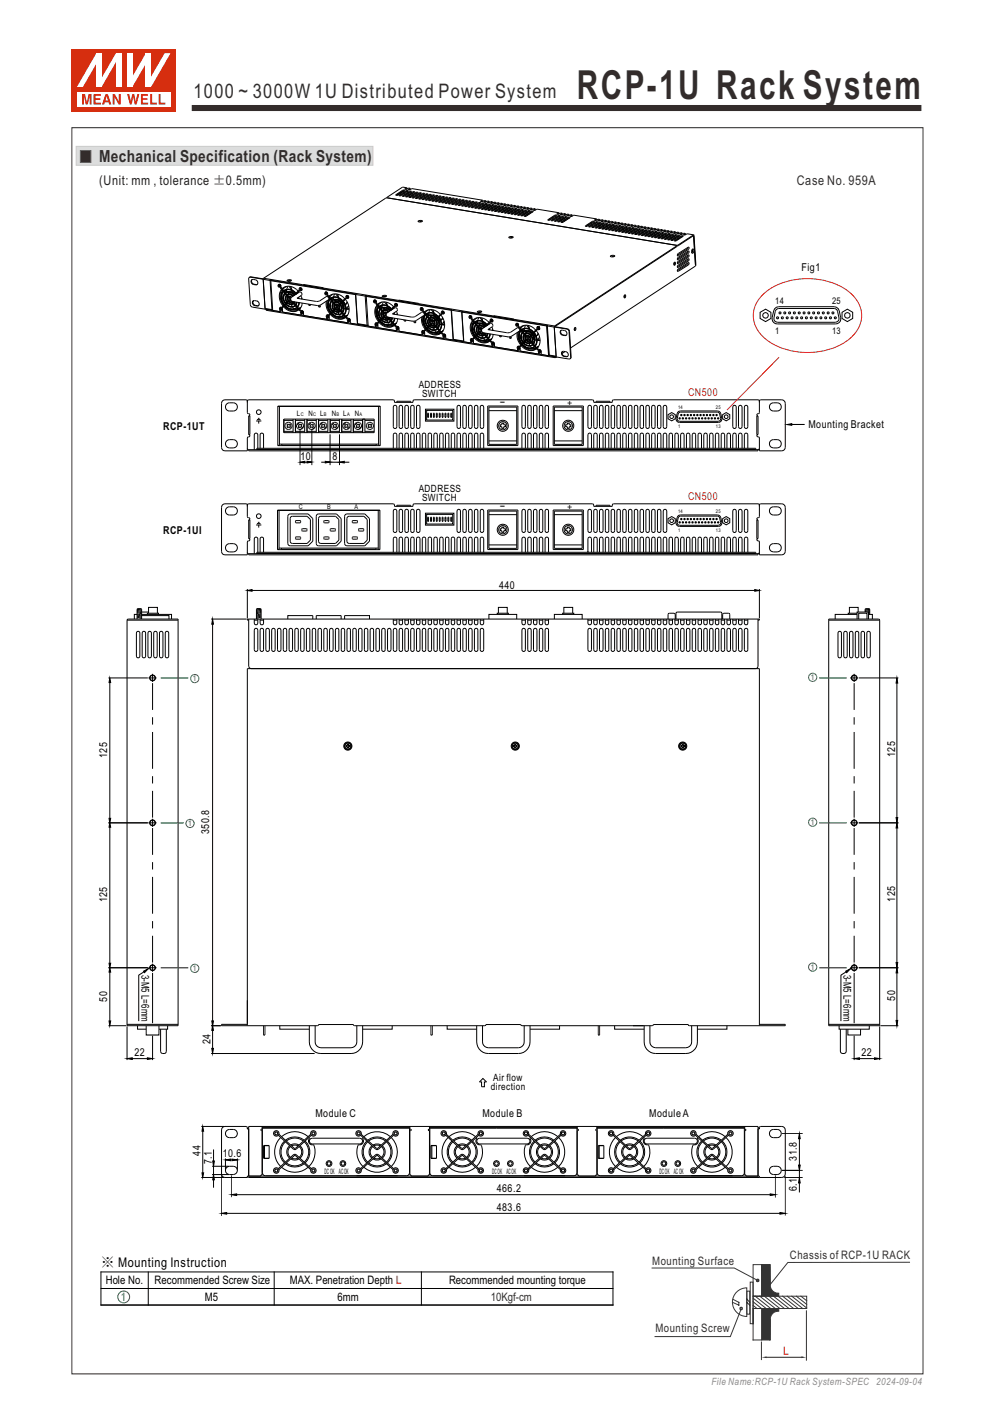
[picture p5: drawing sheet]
<svg xmlns="http://www.w3.org/2000/svg" width="210mm" height="297mm" viewBox="0 0 210 297" stroke-linecap="round" stroke-linejoin="round" font-family="sans-serif">
<defs><g id="words">
<text font-size="8.5" fill="#332c2b" x="122" y="21">RCP-1U Rack System</text>
<text font-size="4.2" fill="#332c2b" x="40.9" y="20.6">1000 ~ 3000W 1U Distributed Power System</text>
<text font-size="3.5" fill="#332c2b" x="20.9" y="34.3">Mechanical Specification (Rack System)</text>
<text font-size="2.8" fill="#231f20" x="21" y="39.1">(Unit: mm , tolerance ±0.5mm)</text>
<text font-size="2.8" fill="#332c2b" x="168.5" y="39.1">Case No. 959A</text>
<text font-size="2.8" x="21.4" y="268">※ Mounting Instruction</text>
<g font-size="2.5" fill="#332c2b">
<text x="137.9" y="267.5">Mounting Surface</text>
<text x="167.1" y="266.3">Chassis of RCP-1U RACK</text>
<text x="103.8" y="275.3">10Kgf-cm</text>
<text x="138.6" y="281.8">Mounting Screw</text>
</g>
<g font-size="2.5">
<text x="22.4" y="271.5">Hole No.</text>
<text x="32.7" y="271.5">Recommended Screw Size</text>
<text x="43.3" y="275.3">M5</text>
<text x="61.3" y="271.5">MAX. Penetration Depth L</text>
<text x="71.4" y="275.1">6mm</text>
<text x="95" y="271.5">Recommended mounting torque</text>
</g>
<text font-size="2.5" fill="#009b4c" x="25.6" y="275.2">1</text>
<g font-size="2.3">
<text x="169.5" y="57.2">Fig1</text>
<text x="105.7" y="85.8">-</text>
<text x="34.5" y="91">RCP-1UT</text>
<text x="171" y="90.5">Mounting Bracket</text>
<text x="63.5" y="97.2">10</text>
<text x="70.3" y="97.2">8</text>
<text x="105.7" y="107.8">-</text>
<text x="34.5" y="113">RCP-1UI</text>
<text x="105.5" y="124.7">440</text>
<text x="22.7" y="160.4" transform="rotate(-90 22.7 160.4)">125</text>
<text x="189.3" y="160.2" transform="rotate(-90 189.3 160.2)">125</text>
<text x="44.2" y="176.4" transform="rotate(-90 44.2 176.4)">350.8</text>
<text x="22.7" y="190.9" transform="rotate(-90 22.7 190.9)">125</text>
<text x="189.3" y="190.7" transform="rotate(-90 189.3 190.7)">125</text>
<text x="29.9" y="206.2" transform="rotate(90 29.9 206.2)">3-M5 L=6mm</text>
<text x="178.4" y="206.2" transform="rotate(90 178.4 206.2)">3-M5 L=6mm</text>
<text x="22.7" y="211.9" transform="rotate(-90 22.7 211.9)">50</text>
<text x="189.3" y="211.7" transform="rotate(-90 189.3 211.7)">50</text>
<text x="44.5" y="220.9" transform="rotate(-90 44.5 220.9)">24</text>
<text x="28.4" y="223.5">22</text>
<text x="182.2" y="223.4">22</text>
<text x="66.7" y="236.4">Module C</text>
<text x="102" y="236.4">Module B</text>
<text x="137.3" y="236.4">Module A</text>
<text x="42.4" y="244.5" transform="rotate(-90 42.4 244.5)">44</text>
<text x="47.1" y="244.7">10.6</text>
<text x="168.5" y="245.5" transform="rotate(-90 168.5 245.5)">31.8</text>
<text x="44.8" y="246.3" transform="rotate(-90 44.8 246.3)">7.1</text>
<text x="105.1" y="252.2">466.2</text>
<text x="105.1" y="256.2">483.6</text>
<text x="168.5" y="252" transform="rotate(-90 168.5 252)">6.1</text>
</g>
<g font-size="2.3" fill="#e62129">
<text x="145.5" y="83.7">CN500</text>
<text x="145.5" y="105.7">CN500</text>
</g>
<g font-size="2.1">
<text x="88.5" y="82">ADDRESS</text>
<text x="89.3" y="84">SWITCH</text>
<text x="88.5" y="104">ADDRESS</text>
<text x="89.3" y="106">SWITCH</text>
<text x="103.8" y="230.6">direction</text>
<text x="104.3" y="228.8">Air flow</text>
</g>
<text font-size="2.1" fill="#8b8b8c" x="150.4" y="293">File Name:RCP-1U Rack System-SPEC 2024-09-04</text>
<g font-size="1.9">
<text x="164" y="64.2">14</text>
<text x="176" y="64.2">25</text>
<text x="164" y="70.7">1</text>
<text x="176" y="70.7">13</text>
</g>
<g font-size="1.8">
<text x="119.9" y="85.8">+</text>
<text x="119.9" y="107.8">+</text>
</g>
<g font-size="1.7" fill="#009b4c">
<text x="171.5" y="143.8">1</text>
<text x="40.8" y="144.1">1</text>
<text x="39.8" y="174.8">1</text>
<text x="171.5" y="174.5">1</text>
<text x="40.8" y="205.4">1</text>
<text x="171.5" y="205.1">1</text>
</g>
<g font-size="1.6">
<text x="62.8" y="88">L</text>
<text x="65.2" y="88">N</text>
<text x="67.7" y="88">L</text>
<text x="70.1" y="88">N</text>
<text x="72.6" y="88">L</text>
<text x="75" y="88">N</text>
<text x="68.7" y="248.3">DC OK AC OK</text>
<text x="104.1" y="248.3">DC OK AC OK</text>
<text x="139.5" y="248.3">DC OK AC OK</text>
</g>
<g font-size="1.4">
<text x="63.2" y="107.7">C</text>
<text x="69.2" y="107.7">B</text>
<text x="75" y="107.7">A</text>
</g>
<g font-size="1.1">
<text x="63.6" y="88">C</text>
<text x="66.3" y="88">C</text>
<text x="68.5" y="88">B</text>
<text x="71.2" y="88">B</text>
<text x="73.4" y="88">A</text>
<text x="76.1" y="88">A</text>
<text x="143.4" y="86.5">14</text>
<text x="151.4" y="86.5">25</text>
<text x="143.4" y="90.5">1</text>
<text x="151.4" y="90.5">13</text>
<text x="143.4" y="112.5">1</text>
<text x="143.4" y="108.5">14</text>
<text x="151.4" y="112.5">13</text>
<text x="151.4" y="108.5">25</text>
</g>
</g></defs>
<path d="M15.2 27h180v263.6h-180z" fill="none" stroke="#332c2b" stroke-width=".21"/>
<g fill="none" stroke="#000" stroke-width=".21">
<path d="M160.7 66.1l1.2-.7 1.1 .7v1.3l-1.1 .6-1.2-.6zM163.8 65.3l.4-.3 .5-.1h11.7l.5 .1a2.57 2.57 0 0 1 .5 3.3l-.7 .2h-12.3a1.11 1.11 0 0 1-1.1-1.3zM164.1 65.5l.6-.2h12a2.56 2.56 0 0 1 .7 2.4l-.7 .5h-12.3l-.4-.2-.3-.3v-.4zM164.3 67.1h.3v.3h-.3zM164.8 66h.3v.4h-.3zM165.3 67.1h.3v.3h-.3zM165.8 66h.3v.4h-.3zM166.3 67.1h.3v.3h-.3zM166.8 66h.3v.4h-.3zM167.3 67.1h.4v.3h-.4zM167.8 66h.4v.4h-.4zM168.4 67.1h.3v.3h-.3z"/>
<path d="M168.9 66h.3v.4h-.3zM169.4 67.1h.3v.3h-.3zM169.9 66h.3v.4h-.3zM170.4 67.1h.3v.3h-.3zM170.9 66h.3v.4h-.3zM171.4 67.1h.3v.3h-.3zM171.9 66h.3v.4h-.3zM172.4 67.1h.4v.3h-.4zM172.9 66h.3v.4h-.3zM173.4 67.1h.4v.3h-.4zM174 66h.3v.4h-.3zM174.5 67.1h.3v.3h-.3z"/>
<path d="M175 66h.3v.4h-.3zM175.5 67.1h.3v.3h-.3zM176 66h.3v.4h-.3zM176.5 67.1h.3v.3h-.3zM178.1 66.1l1.1-.7 1.1 .7v1.3l-1.1 .6-1.1-.6zM47.9 93.3a1.59 1.59 0 0 1 1.6-.3 .87 .87 0 0 1 .7 1 .87 .87 0 0 1-.9 .8 1.37 1.37 0 0 1-1.5-.5l-.1-.4zM47.9 85.5a1.59 1.59 0 0 1 1.6-.3 .87 .87 0 0 1 .7 1 .87 .87 0 0 1-.9 .7 1.43 1.43 0 0 1-1.4-.2l-.2-.6zM52.3 84.9l.3-.3h30.6l.1 .1 .1 .4h3.9l.1-.4 .2-.1h37.7l.2 .1 .1 .4h3.9l.1-.4 .1-.1h30.6l.3 .3M52.3 94.8l.3 .3M52.6 88a.27 .27 0 0 0 .2-.3 .27 .27 0 0 0-.4-.2l-.1-.2v-2.5l-.1-.2h-4.6l-.5 .1-.2 .4-.1 9.5 .2 .5 .6 .3h4.7v-2.9a.37 .37 0 0 0 .4-.1 .37 .37 0 0 0 0-.4l-.1-.1M52.6 95.1v.3h107.7v-.3M52.6 95.1h107.7"/>
<path d="M52.6 88h.2v3.9h-.2M52.6 88v3.9M54.2 89.1h1.1M54.3 95.1h105.5M54.3 95.1v-.3h105.5v.3M54.3 88.8h.8M54.5 94.8v-2.8a.38 .38 0 0 0-.4-.4 .38 .38 0 0 0-.3 .4v3.1M54.5 88.5h.4M54.7 89.1v.5M55 94.8v-2.8a.37 .37 0 0 1 .4-.4 .37 .37 0 0 1 .3 .4v2.8M58.8 85.9h21.6v8.4h-21.6zM58.8 86h21.6"/>
<path d="M59.1 86v8.2h-.3M59.1 94h21M59.6 94v.2h20v-.2M60 91.2h2M60 88.9h2M60 88.7h19.1v2.8h-19.1zM60.7 89.9l.1-.2 .3 .2 .2-.2 .2 .2-.2 .2 .2 .2-.2 .2-.2-.2-.3 .2-.1-.2 .2-.2zM62 88.7v2.8M62.5 91.2h1.9M62.5 88.9h1.9M62.5 88.7v2.8M62.8 89.7l.5 .4-.3 .2 .2 .2 .3-.2 .4 .4"/>
<path d="M63 89.5l.5 .4 .2-.2 .2 .2-.3 .2 .5 .4M63.4 97.8l1.1-.2v.3zM63.5 90.7v7.7M64 97.8h1.7M64.4 88.7v2.8M64.9 88.7v2.8M64.9 91.2h2M64.9 88.9h2M64.9 97.6l1.1 .1-1.1 .2zM65.3 89.7l.4 .4-.2 .2 .2 .2 .2-.2 .4 .4M65.5 89.5l.4 .4 .2-.2 .2 .2-.2 .2 .4 .4M66 90.7v7.7"/>
<path d="M66.9 88.7v2.8M67.4 91.2h1.9M67.4 88.9h1.9M67.4 88.7v2.8M67.7 89.7l.5 .4-.3 .2 .2 .2 .3-.2 .4 .4M67.9 89.5l.5 .4 .2-.2 .2 .2-.3 .2 .5 .4M67.9 97.8h6M68.8 97.6l1 .1-1 .2zM69.3 88.7v2.8M69.8 91.9v6.5M69.8 91.2h2M69.8 88.9h2"/>
<path d="M69.8 88.7v2.8M70.2 89.7l.4 .4-.2 .2 .2 .2 .2-.2 .4 .4M70.4 89.5l.4 .4 .2-.2 .2 .2-.2 .2 .4 .4M71.8 88.7v2.8M71.8 97.8l1-.2v.3zM71.8 91.9v6.5M72.3 91.2h1.9M72.3 88.9h1.9M72.3 88.7v2.8M72.6 89.7l.5 .4-.3 .2 .2 .2 .2-.2 .5 .4M72.8 89.5l.4 .4 .3-.2 .2 .2-.3 .2 .5 .4M74.2 88.7v2.8"/>
<path d="M74.7 91.2h2M74.7 88.9h2M74.7 88.7v2.8M75.1 89.7l.4 .4-.2 .2 .2 .2 .2-.2 .4 .4M75.3 89.5l.4 .4 .2-.2 .2 .2-.2 .2 .4 .4M76.7 88.7v2.8M77.2 91.2h1.9M77.2 88.9h1.9M77.2 88.7v2.8M77.8 89.9l.2-.2 .2 .2 .2-.2 .2 .2-.2 .2 .2 .2-.2 .2-.2-.2-.2 .2-.2-.2 .2-.2zM80.1 86v8.2h.3M83.2 94.8v-2.8a.38 .38 0 0 1 .3-.4 .38 .38 0 0 1 .4 .4v2.8"/>
<path d="M83.3 85.8h.4l.2 .3v4.2a.38 .38 0 0 1-.4 .3 .38 .38 0 0 1-.3-.3v-4.2zM83.9 85.1v-.2h3v.2M84.4 94.8v-2.8a.37 .37 0 0 1 .4-.4 .37 .37 0 0 1 .3 .4v2.8M84.6 85.8h.3l.2 .3v4.2a.37 .37 0 0 1-.3 .3 .37 .37 0 0 1-.4-.3v-4.2zM85.6 94.8v-2.8a.38 .38 0 0 1 .4-.4 .38 .38 0 0 1 .4 .4v2.8M85.8 85.8h.3l.3 .3v4.2a.38 .38 0 0 1-.4 .3 .38 .38 0 0 1-.4-.3v-4.2zM86.9 94.8v-2.8a.37 .37 0 0 1 .3-.4 .37 .37 0 0 1 .4 .4v2.8M87 85.8h.3l.3 .3v4.2a.37 .37 0 0 1-.4 .3 .37 .37 0 0 1-.3-.3v-4.2zM88.1 94.8v-2.8a.37 .37 0 0 1 .4-.4 .37 .37 0 0 1 .3 .4v2.8M88.2 85.8h.4l.2 .3v4.2a.37 .37 0 0 1-.3 .3 .37 .37 0 0 1-.4-.3v-4.2zM89.3 94.8v-2.8a.37 .37 0 0 1 .4-.4 .37 .37 0 0 1 .3 .4v2.8M90 86.6h6v2.5h-6z"/>
<path d="M90.2 86.8h5.5v2.1h-5.5zM90.4 87.4h.2v.9h-.2zM90.4 87.7h.2M90.4 88.2h.2M90.5 94.8v-2.8a.37 .37 0 0 1 .4-.4 .37 .37 0 0 1 .4 .4v2.8M91.1 87.4h.1v.9h-.1zM91.1 87.7h.1M91.1 88.2h.1M91.7 87.4h.1v.9h-.1zM91.7 87.7h.1M91.7 88.2h.1M91.8 94.8v-2.8a.37 .37 0 0 1 .3-.4 .37 .37 0 0 1 .4 .4v2.8"/>
<path d="M92.3 87.4h.2v.9h-.2zM92.3 87.7h.2M92.3 88.2h.2M92.9 87.4h.2v.9h-.2zM92.9 87.7h.2M92.9 88.2h.2M93 94.8v-2.8a.37 .37 0 0 1 .4-.4 .37 .37 0 0 1 .3 .4v2.8M93.5 87.4h.2v.9h-.2zM93.5 87.7h.2M93.5 88.2h.2M94.1 87.4h.2v.9h-.2zM94.1 87.7h.2"/>
<path d="M94.1 88.2h.2M94.2 94.8v-2.8a.37 .37 0 0 1 .4-.4 .37 .37 0 0 1 .3 .4v2.8M94.7 87.4h.2v.9h-.2zM94.7 87.7h.2M94.7 88.2h.2M95.3 87.4h.2v.9h-.2zM95.3 87.7h.2M95.3 88.2h.2M95.4 94.8v-2.8a.37 .37 0 0 1 .4-.4 .37 .37 0 0 1 .4 .4v2.8M96.6 94.8v-2.8a.37 .37 0 0 1 .4-.4 .37 .37 0 0 1 .4 .4v2.8M96.8 85.8a.36 .36 0 0 1 .6 .3v4.2a.37 .37 0 0 1-.4 .3 .37 .37 0 0 1-.4-.3v-4.2zM97.9 94.8v-2.8a.37 .37 0 0 1 .3-.4 .37 .37 0 0 1 .4 .4v2.8"/>
<path d="M98.1 85.8a.37 .37 0 0 1 .5 .3v4.2a.37 .37 0 0 1-.4 .3 .37 .37 0 0 1-.3-.3v-4.2zM99.1 94.8v-2.8a.38 .38 0 0 1 .4-.4 .38 .38 0 0 1 .3 .4v2.8M99.2 85.9a.37 .37 0 0 1 .4-.2 .37 .37 0 0 1 .2 .4v4.2a.38 .38 0 0 1-.3 .3 .38 .38 0 0 1-.4-.3zM100.3 94.8v-2.8a.37 .37 0 0 1 .4-.4 .37 .37 0 0 1 .4 .4v2.8M100.5 85.8a.36 .36 0 0 1 .6 .3v4.2a.37 .37 0 0 1-.4 .3 .37 .37 0 0 1-.4-.3v-4.2zM101.6 94.8v-2.8a.37 .37 0 0 1 .3-.4 .37 .37 0 0 1 .4 .4v2.8M101.6 85.9a.37 .37 0 0 1 .4-.2 .37 .37 0 0 1 .3 .4v4.2a.37 .37 0 0 1-.4 .3 .37 .37 0 0 1-.3-.3zM103.1 85.9h6.4v8.4h-6.4zM103.4 86.1h5.9v7.9h-5.9zM103.4 86.9h5.9M103.4 93.3h5.9M106.1 89.5h.4v.4h.4v.4h-.4v.3h-.4v-.3h-.3v-.4h.3z"/>
<path d="M110.4 94.8v-2.8a.37 .37 0 0 1 .3-.4 .37 .37 0 0 1 .4 .4v2.8M110.4 85.9a.36 .36 0 0 1 .4-.2 .36 .36 0 0 1 .3 .4v4.2a.37 .37 0 0 1-.4 .3 .37 .37 0 0 1-.3-.3zM111.6 94.8v-2.8a.37 .37 0 0 1 .4-.4 .37 .37 0 0 1 .3 .4v2.8M111.8 85.8a.38 .38 0 0 1 .5 .3v4.2a.37 .37 0 0 1-.3 .3 .37 .37 0 0 1-.4-.3v-4.2zM112.8 94.8v-2.8a.37 .37 0 0 1 .4-.4 .37 .37 0 0 1 .4 .4v2.8M113 85.8a.36 .36 0 0 1 .6 .3v4.2a.37 .37 0 0 1-.4 .3 .37 .37 0 0 1-.4-.3v-4.2zM114.1 94.8v-2.8a.37 .37 0 0 1 .3-.4 .37 .37 0 0 1 .4 .4v2.8M114.1 85.9a.37 .37 0 0 1 .4-.2 .37 .37 0 0 1 .3 .4v4.2a.37 .37 0 0 1-.4 .3 .37 .37 0 0 1-.3-.3zM115.3 94.8v-2.8a.37 .37 0 0 1 .3-.4 .37 .37 0 0 1 .4 .4v2.8M115.5 85.8a.36 .36 0 0 1 .5 .3v4.2a.37 .37 0 0 1-.4 .3 .37 .37 0 0 1-.3-.3v-4.2zM117 85.9h6.4v8.4h-6.4zM117.2 86.1h5.9v7.9h-5.9z"/>
<path d="M117.2 86.9h5.9M117.2 93.3h5.9M120 89.5h.4v.4h.3v.4h-.3v.3h-.4v-.3h-.4v-.4h.4zM124.4 85.8h.5l.2 .3v4.2a.38 .38 0 0 1-.4 .3 .38 .38 0 0 1-.4-.3v-4.2zM125.1 94.8v-2.8a.38 .38 0 0 0-.4-.4 .38 .38 0 0 0-.4 .4v2.8M125.6 94.8v-2.8a.37 .37 0 0 1 .3-.4 .37 .37 0 0 1 .4 .4v2.8M125.7 85.8h.4l.2 .3v4.2a.37 .37 0 0 1-.4 .3 .37 .37 0 0 1-.3-.3v-4.2zM126 85.1v-.2h3v.2M126.8 94.8v-2.8a.38 .38 0 0 1 .4-.4 .38 .38 0 0 1 .3 .4v2.8M126.9 85.8h.4l.2 .3v4.2a.38 .38 0 0 1-.3 .3 .38 .38 0 0 1-.4-.3v-4.2zM128 94.8v-2.8a.37 .37 0 0 1 .4-.4 .37 .37 0 0 1 .3 .4v2.8M128.1 85.8h.4l.2 .3v4.2a.37 .37 0 0 1-.3 .3 .37 .37 0 0 1-.4-.3v-4.2z"/>
<path d="M129.2 94.8v-2.8a.37 .37 0 0 1 .4-.4 .37 .37 0 0 1 .4 .4v2.8M129.3 85.8h.4l.3 .3v4.2a.37 .37 0 0 1-.4 .3 .37 .37 0 0 1-.4-.3zM130.5 94.8v-2.8a.37 .37 0 0 1 .3-.4 .37 .37 0 0 1 .4 .4v2.8M130.6 85.8h.4l.2 .3v4.2a.37 .37 0 0 1-.4 .3 .37 .37 0 0 1-.3-.3v-4.2zM131.7 94.8v-2.8a.37 .37 0 0 1 .4-.4 .37 .37 0 0 1 .3 .4v2.8M131.8 85.8h.4l.2 .3v4.2a.37 .37 0 0 1-.3 .3 .37 .37 0 0 1-.4-.3zM132.9 94.8v-2.8a.37 .37 0 0 1 .4-.4 .37 .37 0 0 1 .3 .4v2.8M133 85.8h.4l.2 .3v4.2a.37 .37 0 0 1-.3 .3 .37 .37 0 0 1-.4-.3v-4.2zM134.1 94.8v-2.8a.37 .37 0 0 1 .4-.4 .37 .37 0 0 1 .4 .4v2.8M134.2 85.8h.4l.3 .3v4.2a.37 .37 0 0 1-.4 .3 .37 .37 0 0 1-.4-.3zM135.4 94.8v-2.8a.37 .37 0 0 1 .3-.4 .37 .37 0 0 1 .4 .4v2.8M135.5 85.8h.4l.2 .3v4.2a.37 .37 0 0 1-.4 .3 .37 .37 0 0 1-.3-.3v-4.2z"/>
<path d="M136.6 94.8v-2.8a.37 .37 0 0 1 .4-.4 .37 .37 0 0 1 .3 .4v2.8M136.7 85.8h.4l.2 .3v4.2a.37 .37 0 0 1-.3 .3 .37 .37 0 0 1-.4-.3zM137.8 94.8v-2.8a.37 .37 0 0 1 .4-.4 .37 .37 0 0 1 .3 .4v2.8M137.9 85.8h.4l.2 .3v4.2a.37 .37 0 0 1-.3 .3 .37 .37 0 0 1-.4-.3v-4.2zM139 94.8v-2.8a.37 .37 0 0 1 .4-.4 .37 .37 0 0 1 .4 .4v2.8M139.1 85.9a.37 .37 0 0 1 .4-.2 .37 .37 0 0 1 .3 .4v4.2a.37 .37 0 0 1-.4 .3 .37 .37 0 0 1-.4-.3zM140.3 94.8v-2.8a.38 .38 0 0 1 .3-.4 .38 .38 0 0 1 .4 .4v2.8M140.4 85.8a.38 .38 0 0 1 .6 .3v4.2a.38 .38 0 0 1-.4 .3 .38 .38 0 0 1-.3-.3v-4.2zM141.3 87.7l.7-.4 .8 .4v.9l-.8 .4-.7-.4zM141.5 94.8v-2.8a.37 .37 0 0 1 .4-.4 .37 .37 0 0 1 .3 .4v2.8M142.7 94.8v-2.8a.37 .37 0 0 1 .4-.4 .37 .37 0 0 1 .4 .4v2.8M143.3 87.2l.6-.3 8.1 .1a1.71 1.71 0 0 1 .4 2.2l-.5 .2h-8.2a.74 .74 0 0 1-.7-.9z"/>
<path d="M143.5 87.4l.4-.2h8a1.71 1.71 0 0 1 .5 1.6l-.5 .3h-8.2l-.5-.3zM143.6 88.4h.2v.2h-.2zM143.9 94.8v-2.8a.37 .37 0 0 1 .4-.4 .37 .37 0 0 1 .4 .4v2.8M144 87.7h.2v.2h-.2zM144.3 88.4h.2v.2h-.2zM144.7 87.7h.2v.2h-.2zM145 88.4h.2v.2h-.2zM145.2 94.8v-2.8a.37 .37 0 0 1 .3-.4 .37 .37 0 0 1 .4 .4v2.8M145.3 87.7h.2v.2h-.2zM145.7 88.4h.2v.2h-.2zM146 87.7h.2v.2h-.2zM146.3 88.4h.3v.2h-.3z"/>
<path d="M146.4 94.8v-2.8a.37 .37 0 0 1 .4-.4 .37 .37 0 0 1 .3 .4v2.8M146.7 87.7h.2v.2h-.2zM147 88.4h.2v.2h-.2zM147.4 87.7h.2v.2h-.2zM147.6 94.8v-2.8a.37 .37 0 0 1 .4-.4 .37 .37 0 0 1 .4 .4v2.8M147.7 88.4h.2v.2h-.2zM148 87.7h.3v.2h-.3zM148.4 88.4h.2v.2h-.2zM148.7 87.7h.2v.2h-.2zM148.8 94.8v-2.8a.37 .37 0 0 1 .4-.4 .37 .37 0 0 1 .4 .4v2.8M149.1 88.4h.2v.2h-.2zM149.4 87.7h.2v.2h-.2z"/>
<path d="M149.7 88.4h.3v.2h-.3zM150.1 94.8v-2.8a.37 .37 0 0 1 .3-.4 .37 .37 0 0 1 .4 .4v2.8M150.1 87.7h.2v.2h-.2zM150.4 88.4h.2v.2h-.2zM150.8 87.7h.2v.2h-.2zM151.1 88.4h.2v.2h-.2zM151.3 94.8v-2.8a.37 .37 0 0 1 .4-.4 .37 .37 0 0 1 .3 .4v2.8M151.4 87.7h.3v.2h-.3zM151.8 88.4h.2v.2h-.2zM152.5 94.8v-2.8a.37 .37 0 0 1 .4-.4 .37 .37 0 0 1 .4 .4v2.8M152.8 87.7l.8-.4 .7 .4v.9l-.7 .4-.8-.4zM153.7 94.8v-2.8a.38 .38 0 0 1 .4-.4 .38 .38 0 0 1 .4 .4v2.8"/>
<path d="M155 94.8v-2.8a.37 .37 0 0 1 .3-.4 .37 .37 0 0 1 .4 .4v2.8M155.1 85.8a.37 .37 0 0 1 .6 .3v4.2a.37 .37 0 0 1-.4 .3 .37 .37 0 0 1-.3-.3v-4.2zM156.2 94.8v-2.8a.38 .38 0 0 1 .4-.4 .38 .38 0 0 1 .3 .4v2.8M156.2 85.9a.37 .37 0 0 1 .5-.2 .37 .37 0 0 1 .2 .4v4.2a.38 .38 0 0 1-.3 .3 .38 .38 0 0 1-.4-.3zM157.4 94.8v-2.8a.37 .37 0 0 1 .4-.4 .37 .37 0 0 1 .3 .4v2.8M157.6 85.8a.36 .36 0 0 1 .5 .3v4.2a.37 .37 0 0 1-.3 .3 .37 .37 0 0 1-.4-.3v-4.2zM160.3 88a.28 .28 0 0 1-.2-.4 .28 .28 0 0 1 .4-.1l.1-.2v-2.5l.1-.2h4.6a.8 .8 0 0 1 .8 .7v9.3a.76 .76 0 0 1-.8 .8h-4.7v-2.9a.37 .37 0 0 1-.4-.1 .37 .37 0 0 1 0-.4l.1-.1M160.3 88v3.9M160.3 88h-.2v3.9h.2M160.6 94.8l-.3 .3M163.1 85.4l.5-.2a1.41 1.41 0 0 1 1.5 .4l.1 .2a.87 .87 0 0 1-.8 1.1 1.36 1.36 0 0 1-1.5-.3l-.1-.3a.9 .9 0 0 1 .3-.9zM163.1 93.2l.5-.2a1.36 1.36 0 0 1 1.5 .4l.1 .2a.87 .87 0 0 1-.8 1.2 1.46 1.46 0 0 1-1.5-.4l-.1-.3a.86 .86 0 0 1 .3-.9z"/>
<path d="M166.4 89.8l1-.2v.4zM167.2 89.8h3M47.9 115.3a1.59 1.59 0 0 1 1.6-.3 .87 .87 0 0 1 .7 1 .87 .87 0 0 1-.9 .8 1.37 1.37 0 0 1-1.5-.5l-.1-.4zM47.9 107.5a1.59 1.59 0 0 1 1.6-.3 .87 .87 0 0 1 .7 1 .87 .87 0 0 1-.9 .7 1.43 1.43 0 0 1-1.4-.2l-.2-.6zM52.3 106.9l.3-.3h30.6l.1 .1 .1 .4h3.9l.1-.4 .2-.1h37.7l.2 .1 .1 .4h3.9l.1-.4 .1-.1h30.6l.3 .3M52.3 116.8l.3 .3M52.6 110a.27 .27 0 0 0 .2-.3 .27 .27 0 0 0-.4-.2l-.1-.2v-2.5l-.1-.2h-4.6l-.5 .1-.2 .4-.1 9.5 .2 .5 .6 .3h4.7v-2.9a.37 .37 0 0 0 .4-.1 .37 .37 0 0 0 0-.4l-.1-.1M52.6 117.1v.3h107.7v-.3M52.6 110h.2v3.9h-.2M52.6 110v3.9M52.6 117.1h107.7M54.2 111.1h1.1"/>
<path d="M54.3 117.1v-.3h105.5v.3M54.3 110.8h.8M54.5 116.8v-2.8a.38 .38 0 0 0-.4-.4 .38 .38 0 0 0-.3 .4v3.1M54.5 110.5h.4M54.7 111.1v.5M55 116.8v-2.8a.37 .37 0 0 1 .4-.4 .37 .37 0 0 1 .3 .4v2.8M58.7 107.9h21.6v8.4h-21.6zM58.7 108h21.6M59 108v8.2h-.3M59 115.9h21M59.5 115.9v.3h20v-.3M61 108.9l.4-.2h3.8l.9 1v4.8l-.9 1h-3.8l-.5-.3v-6z"/>
<path d="M61.5 109.4l.3-.2h3.2l.6 .7v4.4l-.6 .7h-3.2l-.4-.3v-5zM62.5 113.6h1l.1 .3-1 .2zM62.5 110.2l1-.1 .1 .4-1 .1zM63.9 111.9h1v.4h-1zM67 108.9l.4-.2h3.8l.9 1v4.8l-.9 1h-3.8l-.4-.2-.1-.3v-5.8zM67.5 109.4l.4-.2h3.1l.7 .7v4.4l-.7 .7h-3.1l-.5-.3v-5zM68.5 110.2l1-.1 .1 .4-1 .1-.1-.1zM68.5 113.6h1l.1 .3-1 .2-.1-.2zM69.9 111.9l.9-.1 .1 .4-.1 .1h-.9zM73 108.9l.4-.2h3.8l.9 1v4.8l-.9 1h-3.8l-.5-.3v-6zM73.5 109.4l.4-.2h3.1l.7 .7v4.4l-.7 .7h-3.1l-.5-.3v-5zM74.5 113.6h1l.1 .3-1 .2z"/>
<path d="M74.5 110.2l1-.1 .1 .4-1 .1zM75.9 111.9l.9-.1 .1 .4-.1 .1h-.8zM80 108v8.2h.3M83.2 116.8v-2.8a.38 .38 0 0 1 .3-.4 .38 .38 0 0 1 .4 .4v2.8M83.2 107.9a.38 .38 0 0 1 .5-.1 .38 .38 0 0 1 .2 .3v4.2a.38 .38 0 0 1-.4 .3 .38 .38 0 0 1-.3-.3zM83.9 107.1v-.2h3v.2M84.4 116.8v-2.8a.37 .37 0 0 1 .4-.4 .37 .37 0 0 1 .3 .4v2.8M84.6 107.8h.3l.2 .3v4.2a.37 .37 0 0 1-.3 .3 .37 .37 0 0 1-.4-.3v-4.2zM85.6 116.8v-2.8a.38 .38 0 0 1 .4-.4 .38 .38 0 0 1 .4 .4v2.8M85.8 107.8h.3l.3 .3v4.2a.38 .38 0 0 1-.4 .3 .38 .38 0 0 1-.4-.3v-4.2zM86.9 116.8v-2.8a.37 .37 0 0 1 .3-.4 .37 .37 0 0 1 .4 .4v2.8M87 107.8h.3l.3 .3v4.2a.37 .37 0 0 1-.4 .3 .37 .37 0 0 1-.3-.3v-4.2z"/>
<path d="M88.2 107.8h.4l.2 .3v4.2a.37 .37 0 0 1-.3 .3 .37 .37 0 0 1-.4-.3v-4.2zM88.8 116.8v-2.8a.37 .37 0 0 0-.3-.4 .37 .37 0 0 0-.4 .4v2.8M89.3 116.8v-2.8a.37 .37 0 0 1 .4-.4 .37 .37 0 0 1 .3 .4v2.8M90 108.6h6v2.5h-6zM90.2 108.8h5.5v2.1h-5.5zM90.4 109.4h.2v.9h-.2zM90.4 109.7h.2M90.4 110.2h.2M90.5 116.8v-2.8a.37 .37 0 0 1 .4-.4 .37 .37 0 0 1 .4 .4v2.8M91.1 109.4h.1v.9h-.1zM91.1 109.7h.1M91.1 110.2h.1"/>
<path d="M91.7 109.4h.1v.9h-.1zM91.7 109.7h.1M91.7 110.2h.1M91.8 116.8v-2.8a.37 .37 0 0 1 .3-.4 .37 .37 0 0 1 .4 .4v2.8M92.3 109.4h.2v.9h-.2zM92.3 109.7h.2M92.3 110.2h.2M92.9 109.4h.2v.9h-.2zM92.9 109.7h.2M92.9 110.2h.2M93 116.8v-2.8a.37 .37 0 0 1 .4-.4 .37 .37 0 0 1 .3 .4v2.8M93.5 109.4h.2v.9h-.2z"/>
<path d="M93.5 109.7h.2M93.5 110.2h.2M94.1 109.4h.2v.9h-.2zM94.1 109.7h.2M94.1 110.2h.2M94.2 116.8v-2.8a.37 .37 0 0 1 .4-.4 .37 .37 0 0 1 .3 .4v2.8M94.7 109.4h.2v.9h-.2zM94.7 109.7h.2M94.7 110.2h.2M95.3 109.4h.2v.9h-.2zM95.3 109.7h.2M95.3 110.2h.2"/>
<path d="M95.4 116.8v-2.8a.37 .37 0 0 1 .4-.4 .37 .37 0 0 1 .4 .4v2.8M96.6 116.8v-2.8a.37 .37 0 0 1 .4-.4 .37 .37 0 0 1 .4 .4v2.8M96.8 107.8a.36 .36 0 0 1 .6 .3v4.2a.37 .37 0 0 1-.4 .3 .37 .37 0 0 1-.4-.3v-4.2zM97.9 116.8v-2.8a.37 .37 0 0 1 .3-.4 .37 .37 0 0 1 .4 .4v2.8M98.1 107.8a.37 .37 0 0 1 .5 .3v4.2a.37 .37 0 0 1-.4 .3 .37 .37 0 0 1-.3-.3v-4.2zM99.1 116.8v-2.8a.38 .38 0 0 1 .4-.4 .38 .38 0 0 1 .3 .4v2.8M99.2 107.9a.37 .37 0 0 1 .4-.2 .37 .37 0 0 1 .2 .4v4.2a.38 .38 0 0 1-.3 .3 .38 .38 0 0 1-.4-.3zM100.3 116.8v-2.8a.37 .37 0 0 1 .4-.4 .37 .37 0 0 1 .4 .4v2.8M100.5 107.8a.36 .36 0 0 1 .6 .3v4.2a.37 .37 0 0 1-.4 .3 .37 .37 0 0 1-.4-.3v-4.2zM101.6 116.8v-2.8a.37 .37 0 0 1 .3-.4 .37 .37 0 0 1 .4 .4v2.8M101.7 107.8a.38 .38 0 0 1 .6 .3v4.2a.37 .37 0 0 1-.4 .3 .37 .37 0 0 1-.3-.3v-4.2zM103.1 107.9h6.4v8.4h-6.4z"/>
<path d="M103.4 108.1h5.9v7.9h-5.9zM103.4 108.9h5.9M103.4 115.3h5.9M105.8 111.9h.3v-.4h.4v.4h.4v.4h-.4v.3h-.4v-.3h-.3zM110.4 116.8v-2.8a.37 .37 0 0 1 .3-.4 .37 .37 0 0 1 .4 .4v2.8M110.4 107.9a.36 .36 0 0 1 .4-.2 .36 .36 0 0 1 .3 .4v4.2a.37 .37 0 0 1-.4 .3 .37 .37 0 0 1-.3-.3zM111.6 116.8v-2.8a.37 .37 0 0 1 .4-.4 .37 .37 0 0 1 .3 .4v2.8M111.8 107.8a.38 .38 0 0 1 .5 .3v4.2a.37 .37 0 0 1-.3 .3 .37 .37 0 0 1-.4-.3v-4.2zM112.8 116.8v-2.8a.37 .37 0 0 1 .4-.4 .37 .37 0 0 1 .4 .4v2.8M113 107.8a.36 .36 0 0 1 .6 .3v4.2a.37 .37 0 0 1-.4 .3 .37 .37 0 0 1-.4-.3v-4.2zM114.1 116.8v-2.8a.37 .37 0 0 1 .3-.4 .37 .37 0 0 1 .4 .4v2.8M114.1 107.9a.37 .37 0 0 1 .4-.2 .37 .37 0 0 1 .3 .4v4.2a.37 .37 0 0 1-.4 .3 .37 .37 0 0 1-.3-.3z"/>
<path d="M115.3 116.8v-2.8a.37 .37 0 0 1 .3-.4 .37 .37 0 0 1 .4 .4v2.8M115.5 107.8a.36 .36 0 0 1 .5 .3v4.2a.37 .37 0 0 1-.4 .3 .37 .37 0 0 1-.3-.3v-4.2zM117 107.9h6.4v8.4h-6.4zM117.2 108.1h5.9v7.9h-5.9zM117.2 108.9h5.9M117.2 115.3h5.9M119.6 111.9h.4v-.4h.4v.4h.3v.4h-.3v.3h-.4v-.3h-.4zM124.4 107.8h.5l.2 .3v4.2a.38 .38 0 0 1-.4 .3 .38 .38 0 0 1-.4-.3v-4.2zM125.1 116.8v-2.8a.38 .38 0 0 0-.4-.4 .38 .38 0 0 0-.4 .4v2.8M125.6 116.8v-2.8a.37 .37 0 0 1 .3-.4 .37 .37 0 0 1 .4 .4v2.8M125.7 107.8h.4l.2 .3v4.2a.37 .37 0 0 1-.4 .3 .37 .37 0 0 1-.3-.3v-4.2zM126 107.1v-.2h3v.2"/>
<path d="M126.8 116.8v-2.8a.38 .38 0 0 1 .4-.4 .38 .38 0 0 1 .3 .4v2.8M126.9 107.8h.4l.2 .3v4.2a.38 .38 0 0 1-.3 .3 .38 .38 0 0 1-.4-.3v-4.2zM128 116.8v-2.8a.37 .37 0 0 1 .4-.4 .37 .37 0 0 1 .3 .4v2.8M128.1 107.8h.4l.2 .3v4.2a.37 .37 0 0 1-.3 .3 .37 .37 0 0 1-.4-.3v-4.2zM129.2 116.8v-2.8a.37 .37 0 0 1 .4-.4 .37 .37 0 0 1 .4 .4v2.8M129.3 107.8h.4l.3 .3v4.2a.37 .37 0 0 1-.4 .3 .37 .37 0 0 1-.4-.3zM130.5 116.8v-2.8a.37 .37 0 0 1 .3-.4 .37 .37 0 0 1 .4 .4v2.8M130.6 107.8h.4l.2 .3v4.2a.37 .37 0 0 1-.4 .3 .37 .37 0 0 1-.3-.3v-4.2zM131.7 116.8v-2.8a.37 .37 0 0 1 .4-.4 .37 .37 0 0 1 .3 .4v2.8M131.8 107.8h.4l.2 .3v4.2a.37 .37 0 0 1-.3 .3 .37 .37 0 0 1-.4-.3zM132.9 116.8v-2.8a.37 .37 0 0 1 .4-.4 .37 .37 0 0 1 .3 .4v2.8M133 107.8h.4l.2 .3v4.2a.37 .37 0 0 1-.3 .3 .37 .37 0 0 1-.4-.3v-4.2z"/>
<path d="M134.1 116.8v-2.8a.37 .37 0 0 1 .4-.4 .37 .37 0 0 1 .4 .4v2.8M134.2 107.8h.4l.3 .3v4.2a.37 .37 0 0 1-.4 .3 .37 .37 0 0 1-.4-.3zM135.4 116.8v-2.8a.37 .37 0 0 1 .3-.4 .37 .37 0 0 1 .4 .4v2.8M135.5 107.8h.4l.2 .3v4.2a.37 .37 0 0 1-.4 .3 .37 .37 0 0 1-.3-.3v-4.2zM136.6 116.8v-2.8a.37 .37 0 0 1 .4-.4 .37 .37 0 0 1 .3 .4v2.8M136.7 107.8h.4l.2 .3v4.2a.37 .37 0 0 1-.3 .3 .37 .37 0 0 1-.4-.3zM137.8 116.8v-2.8a.37 .37 0 0 1 .4-.4 .37 .37 0 0 1 .3 .4v2.8M137.9 107.8h.4l.2 .3v4.2a.37 .37 0 0 1-.3 .3 .37 .37 0 0 1-.4-.3v-4.2zM139 116.8v-2.8a.37 .37 0 0 1 .4-.4 .37 .37 0 0 1 .4 .4v2.8M139.1 107.9a.37 .37 0 0 1 .4-.2 .37 .37 0 0 1 .3 .4v4.2a.37 .37 0 0 1-.4 .3 .37 .37 0 0 1-.4-.3zM140.3 116.8v-2.8a.38 .38 0 0 1 .3-.4 .38 .38 0 0 1 .4 .4v2.8M140.4 107.8a.38 .38 0 0 1 .6 .3v4.2a.38 .38 0 0 1-.4 .3 .38 .38 0 0 1-.3-.3v-4.2z"/>
<path d="M141.3 109.7l.7-.4 .8 .4v.9l-.8 .4-.7-.4zM141.5 116.8v-2.8a.37 .37 0 0 1 .4-.4 .37 .37 0 0 1 .3 .4v2.8M142.7 116.8v-2.8a.37 .37 0 0 1 .4-.4 .37 .37 0 0 1 .4 .4v2.8M143.3 109.2l.6-.3 8.1 .1a1.71 1.71 0 0 1 .4 2.2l-.5 .2h-8.2a.74 .74 0 0 1-.7-.9zM143.5 109.4l.4-.2h8a1.71 1.71 0 0 1 .5 1.6l-.5 .3h-8.2l-.5-.3zM143.6 110.4h.2v.2h-.2zM143.9 116.8v-2.8a.37 .37 0 0 1 .4-.4 .37 .37 0 0 1 .4 .4v2.8M144 109.7h.2v.2h-.2zM144.3 110.4h.2v.2h-.2zM144.7 109.7h.2v.2h-.2zM145 110.4h.2v.2h-.2zM145.2 116.8v-2.8a.37 .37 0 0 1 .3-.4 .37 .37 0 0 1 .4 .4v2.8"/>
<path d="M145.3 109.7h.2v.2h-.2zM145.7 110.4h.2v.2h-.2zM146 109.7h.2v.2h-.2zM146.3 110.4h.3v.2h-.3zM146.4 116.8v-2.8a.37 .37 0 0 1 .4-.4 .37 .37 0 0 1 .3 .4v2.8M146.7 109.7h.2v.2h-.2zM147 110.4h.2v.2h-.2zM147.4 109.7h.2v.2h-.2zM147.6 116.8v-2.8a.37 .37 0 0 1 .4-.4 .37 .37 0 0 1 .4 .4v2.8M147.7 110.4h.2v.2h-.2zM148 109.7h.3v.2h-.3zM148.4 110.4h.2v.2h-.2z"/>
<path d="M148.7 109.7h.2v.2h-.2zM148.8 116.8v-2.8a.37 .37 0 0 1 .4-.4 .37 .37 0 0 1 .4 .4v2.8M149.1 110.4h.2v.2h-.2zM149.4 109.7h.2v.2h-.2zM149.7 110.4h.3v.2h-.3zM150.1 116.8v-2.8a.37 .37 0 0 1 .3-.4 .37 .37 0 0 1 .4 .4v2.8M150.1 109.7h.2v.2h-.2zM150.4 110.4h.2v.2h-.2zM150.8 109.7h.2v.2h-.2zM151.1 110.4h.2v.2h-.2zM151.3 116.8v-2.8a.37 .37 0 0 1 .4-.4 .37 .37 0 0 1 .3 .4v2.8M151.4 109.7h.3v.2h-.3z"/>
<path d="M151.8 110.4h.2v.2h-.2zM152.5 116.8v-2.8a.37 .37 0 0 1 .4-.4 .37 .37 0 0 1 .4 .4v2.8M152.8 109.7l.8-.4 .7 .4v.9l-.7 .4-.8-.4zM153.7 116.8v-2.8a.38 .38 0 0 1 .4-.4 .38 .38 0 0 1 .4 .4v2.8M155 116.8v-2.8a.37 .37 0 0 1 .3-.4 .37 .37 0 0 1 .4 .4v2.8M155.1 107.8a.37 .37 0 0 1 .6 .3v4.2a.37 .37 0 0 1-.4 .3 .37 .37 0 0 1-.3-.3v-4.2zM156.2 116.8v-2.8a.38 .38 0 0 1 .4-.4 .38 .38 0 0 1 .3 .4v2.8M156.2 107.9a.37 .37 0 0 1 .5-.2 .37 .37 0 0 1 .2 .4v4.2a.38 .38 0 0 1-.3 .3 .38 .38 0 0 1-.4-.3zM157.4 116.8v-2.8a.37 .37 0 0 1 .4-.4 .37 .37 0 0 1 .3 .4v2.8M157.6 107.8a.36 .36 0 0 1 .5 .3v4.2a.37 .37 0 0 1-.3 .3 .37 .37 0 0 1-.4-.3v-4.2zM160.3 110a.28 .28 0 0 1-.2-.4 .28 .28 0 0 1 .4-.1l.1-.2v-2.5l.1-.2h4.6a.8 .8 0 0 1 .8 .7v9.3a.76 .76 0 0 1-.8 .8h-4.7v-2.9a.37 .37 0 0 1-.4-.1 .37 .37 0 0 1 0-.4l.1-.1M160.3 110v3.9"/>
<path d="M160.3 110h-.2v3.9h.2M160.6 116.8l-.3 .3M163.1 107.4l.5-.2a1.41 1.41 0 0 1 1.5 .4l.1 .2a.87 .87 0 0 1-.8 1.1 1.36 1.36 0 0 1-1.5-.3l-.1-.3a.9 .9 0 0 1 .3-.9zM163.1 115.2l.5-.2a1.36 1.36 0 0 1 1.5 .4l.1 .2a.87 .87 0 0 1-.8 1.2 1.46 1.46 0 0 1-1.5-.4l-.1-.3a.86 .86 0 0 1 .3-.9zM26.9 131.2h10.8M26.9 131h10.8v86h-10.8zM29 130h-.6v1M29 128.9l.1-.1 .9 .1M29 128.9v2.1M29 128.9h1M29 128.9l1 .2M29 129.1l1 .3"/>
<path d="M29 129.3l1 .3M29 129.6l1 .3M29 129.9l1 .2M29 130.1l1 .3M29 130.3l1 .3M29 130.6l1 .2M30 130.2h5.7v.8M30 130h6.3v1M30 129.5h1.4M30 128.9v2.1M31.2 130v-.3h2.3v.3M31.4 129.7v-1.2h1.9v1.2"/>
<path d="M44.7 131h7.5M45 131l.1 1h-.3zM45 131.4v85.1M52.3 124.9l1-.2v.4zM52.3 124.6v6.2M52.6 131v10l.1 .3 .4 .1M52.6 131.2h-.3v-.2h108.3v.2h-.3M52.8 124.9h107.3M53.8 131v.8a.38 .38 0 0 0 .3 .4 .38 .38 0 0 0 .4-.4v-.8M53.8 131.2h.7M53.8 133.1a.37 .37 0 0 1 .5-.2 .37 .37 0 0 1 .2 .4v4.2a.38 .38 0 0 1-.4 .3 .38 .38 0 0 1-.3-.3zM54.2 128.9l.1-.2h.8l.1 .2"/>
<path d="M54.2 128.9h1M54.2 128.9v2.1M55 131v.8a.37 .37 0 0 0 .4 .4 .37 .37 0 0 0 .3-.4v-.8M55 131.2h.7M55.2 133a.37 .37 0 0 1 .5 .3v4.2a.37 .37 0 0 1-.3 .3 .37 .37 0 0 1-.4-.3v-4.2zM55.2 128.9v2.1M55.2 130.5l-1 .3M55.2 130.3l-1 .3M55.2 130.1l-1 .3M55.2 129.8l-1 .3M55.2 129.6l-1 .2M55.2 129.3l-1 .3"/>
<path d="M55.2 129.1l-1 .3M55.2 128.9l-1 .2M56.3 133.1a.37 .37 0 0 1 .4-.2 .37 .37 0 0 1 .3 .4v4.2a.38 .38 0 0 1-.4 .3 .38 .38 0 0 1-.4-.3zM57.5 133.1a.36 .36 0 0 1 .4-.2 .36 .36 0 0 1 .3 .4v4.2a.37 .37 0 0 1-.4 .3 .37 .37 0 0 1-.3-.3zM58.9 133a.38 .38 0 0 1 .5 .3v4.2a.37 .37 0 0 1-.3 .3 .37 .37 0 0 1-.4-.3v-4.2zM60 133.1a.36 .36 0 0 1 .4-.2 .36 .36 0 0 1 .2 .4v4.2a.37 .37 0 0 1-.3 .3 .37 .37 0 0 1-.4-.3zM60.9 131v-.8h5.2v.8M61.2 133.1a.37 .37 0 0 1 .4-.2 .37 .37 0 0 1 .3 .4v4.2a.37 .37 0 0 1-.4 .3 .37 .37 0 0 1-.4-.3zM62.4 133.1a.36 .36 0 0 1 .4-.2 .36 .36 0 0 1 .3 .4v4.2a.37 .37 0 0 1-.4 .3 .37 .37 0 0 1-.3-.3zM63.6 133.1a.37 .37 0 0 1 .4-.2 .37 .37 0 0 1 .3 .4v4.2a.37 .37 0 0 1-.3 .3 .37 .37 0 0 1-.4-.3zM64.9 133.1a.36 .36 0 0 1 .4-.2 .36 .36 0 0 1 .2 .4v4.2a.37 .37 0 0 1-.3 .3 .37 .37 0 0 1-.4-.3zM66.1 133.1a.37 .37 0 0 1 .4-.2 .37 .37 0 0 1 .3 .4v4.2a.37 .37 0 0 1-.4 .3 .37 .37 0 0 1-.4-.3z"/>
<path d="M66.9 131v-.8h5.2v.8M67.3 133.1a.36 .36 0 0 1 .4-.2 .36 .36 0 0 1 .3 .4v4.2a.37 .37 0 0 1-.4 .3 .37 .37 0 0 1-.4-.3zM68.5 133.1a.37 .37 0 0 1 .4-.2 .37 .37 0 0 1 .3 .4v4.2a.37 .37 0 0 1-.4 .3 .37 .37 0 0 1-.3-.3zM69.8 133.1a.37 .37 0 0 1 .4-.2 .37 .37 0 0 1 .2 .4v4.2a.38 .38 0 0 1-.3 .3 .38 .38 0 0 1-.4-.3zM71 133.1a.36 .36 0 0 1 .4-.2 .36 .36 0 0 1 .3 .4v4.2a.37 .37 0 0 1-.4 .3 .37 .37 0 0 1-.4-.3zM72.3 133l.4-.1 .2 .4v4.2a.37 .37 0 0 1-.4 .3 .37 .37 0 0 1-.3-.3zM72.9 131v-.8h5.2v.8M73.5 133l.2-.1 .4 .2v4.4a.37 .37 0 0 1-.4 .3 .37 .37 0 0 1-.3-.3v-4.2zM74.7 133l.4-.1 .2 .4v4.2a.37 .37 0 0 1-.3 .3 .37 .37 0 0 1-.4-.3zM75.9 133l.3-.1 .3 .2 .1 4.4a.37 .37 0 0 1-.4 .3 .37 .37 0 0 1-.4-.3v-4.2zM77.2 133l.4-.1 .2 .4v4.2a.37 .37 0 0 1-.4 .3 .37 .37 0 0 1-.3-.3zM78.4 133l.2-.1 .4 .2v4.4a.37 .37 0 0 1-.4 .3 .37 .37 0 0 1-.3-.3v-4.2z"/>
<path d="M79.6 133l.4-.1 .2 .4v4.2a.37 .37 0 0 1-.3 .3 .37 .37 0 0 1-.4-.3zM80.8 133.1a.36 .36 0 0 1 .4-.2 .36 .36 0 0 1 .3 .4v4.2a.37 .37 0 0 1-.4 .3 .37 .37 0 0 1-.4-.3zM82.1 133l.2-.1 .4 .4v4.2l-.4 .3-.2-.1-.1-.2zM83.2 131v.8a.38 .38 0 0 0 .3 .4 .38 .38 0 0 0 .4-.4v-.8M83.2 131.2h.7M83.2 133.1a.37 .37 0 0 1 .5-.2 .37 .37 0 0 1 .2 .4v4.2a.38 .38 0 0 1-.4 .3 .38 .38 0 0 1-.3-.3zM84.4 131v.8a.37 .37 0 0 0 .4 .4 .37 .37 0 0 0 .3-.4v-.8M84.4 131.2h.7M84.6 133a.37 .37 0 0 1 .5 .3v4.2a.37 .37 0 0 1-.3 .3 .37 .37 0 0 1-.4-.3v-4.2zM85.6 131v.8a.38 .38 0 0 0 .4 .4 .38 .38 0 0 0 .4-.4v-.8M85.6 131.2h.8M85.7 133.1a.37 .37 0 0 1 .4-.2 .37 .37 0 0 1 .3 .4v4.2a.38 .38 0 0 1-.4 .3 .38 .38 0 0 1-.4-.3z"/>
<path d="M86.9 131v.8a.37 .37 0 0 0 .3 .4 .37 .37 0 0 0 .4-.4v-.8M86.9 131.2h.7M86.9 133.1a.36 .36 0 0 1 .4-.2 .36 .36 0 0 1 .3 .4v4.2a.37 .37 0 0 1-.4 .3 .37 .37 0 0 1-.3-.3zM88.1 131v.8a.37 .37 0 0 0 .4 .4 .37 .37 0 0 0 .3-.4v-.8M88.1 131.2h.7M88.1 133.1a.37 .37 0 0 1 .4-.2 .37 .37 0 0 1 .3 .4v4.2a.37 .37 0 0 1-.3 .3 .37 .37 0 0 1-.4-.3zM89.3 131v.8a.37 .37 0 0 0 .4 .4 .37 .37 0 0 0 .3-.4v-.8M89.3 131.2h.7M89.4 133.1a.36 .36 0 0 1 .4-.2 .36 .36 0 0 1 .2 .4v4.2a.37 .37 0 0 1-.3 .3 .37 .37 0 0 1-.4-.3zM90.5 131v.8a.37 .37 0 0 0 .4 .4 .37 .37 0 0 0 .4-.4v-.8M90.5 131.2h.8M90.6 133.1a.37 .37 0 0 1 .4-.2 .37 .37 0 0 1 .3 .4v4.2a.37 .37 0 0 1-.4 .3 .37 .37 0 0 1-.4-.3z"/>
<path d="M91.8 131v.8a.37 .37 0 0 0 .3 .4 .37 .37 0 0 0 .4-.4v-.8M91.8 131.2h.7M91.8 133.1a.36 .36 0 0 1 .4-.2 .36 .36 0 0 1 .3 .4v4.2a.37 .37 0 0 1-.4 .3 .37 .37 0 0 1-.3-.3zM93 131v.8a.37 .37 0 0 0 .4 .4 .37 .37 0 0 0 .3-.4v-.8M93 131.2h.7M93 133.1a.37 .37 0 0 1 .4-.2 .37 .37 0 0 1 .3 .4v4.2a.37 .37 0 0 1-.3 .3 .37 .37 0 0 1-.4-.3zM94.2 131v.8a.37 .37 0 0 0 .4 .4 .37 .37 0 0 0 .3-.4v-.8M94.2 131.2h.7M94.3 133.1a.36 .36 0 0 1 .4-.2 .36 .36 0 0 1 .2 .4v4.2a.37 .37 0 0 1-.3 .3 .37 .37 0 0 1-.4-.3zM95.4 131v.8a.37 .37 0 0 0 .4 .4 .37 .37 0 0 0 .4-.4v-.8M95.4 131.2h.8M95.5 133.1a.37 .37 0 0 1 .4-.2 .37 .37 0 0 1 .3 .4v4.2a.37 .37 0 0 1-.4 .3 .37 .37 0 0 1-.4-.3z"/>
<path d="M96.6 131v.8a.37 .37 0 0 0 .4 .4 .37 .37 0 0 0 .4-.4v-.8M96.6 131.2h.8M96.7 133.1a.36 .36 0 0 1 .4-.2 .36 .36 0 0 1 .3 .4v4.2a.37 .37 0 0 1-.4 .3 .37 .37 0 0 1-.4-.3zM97.9 131v.8a.37 .37 0 0 0 .3 .4 .37 .37 0 0 0 .4-.4v-.8M97.9 131.2h.7M97.9 133.1a.37 .37 0 0 1 .4-.2 .37 .37 0 0 1 .3 .4v4.2a.37 .37 0 0 1-.4 .3 .37 .37 0 0 1-.3-.3zM99.1 131v.8a.38 .38 0 0 0 .4 .4 .38 .38 0 0 0 .3-.4v-.8M99.1 131.2h.7M99.2 133.1a.37 .37 0 0 1 .4-.2 .37 .37 0 0 1 .2 .4v4.2a.38 .38 0 0 1-.3 .3 .38 .38 0 0 1-.4-.3zM100.3 131v.8a.37 .37 0 0 0 .4 .4 .37 .37 0 0 0 .4-.4v-.8M100.3 131.2h.8M100.5 133a.36 .36 0 0 1 .6 .3v4.2a.37 .37 0 0 1-.4 .3 .37 .37 0 0 1-.4-.3v-4.2z"/>
<path d="M101.6 131v.8a.37 .37 0 0 0 .3 .4 .37 .37 0 0 0 .4-.4v-.8M101.6 131.2h.7M101.6 133.1a.37 .37 0 0 1 .4-.2 .37 .37 0 0 1 .3 .4v4.2a.37 .37 0 0 1-.4 .3 .37 .37 0 0 1-.3-.3zM103.4 131v-1h5.9v1M105.1 130v-.3h2.4v.3M105.4 129.7v-1.2h1.9v1.2M110.4 131v.8a.37 .37 0 0 0 .3 .4 .37 .37 0 0 0 .4-.4v-.8M110.4 131.2h.7M110.4 133.1a.36 .36 0 0 1 .4-.2 .36 .36 0 0 1 .3 .4v4.2a.37 .37 0 0 1-.4 .3 .37 .37 0 0 1-.3-.3zM111.6 131v.8a.37 .37 0 0 0 .4 .4 .37 .37 0 0 0 .3-.4v-.8M111.6 131.2h.7M111.6 133.1a.37 .37 0 0 1 .5-.2 .37 .37 0 0 1 .2 .4v4.2a.37 .37 0 0 1-.3 .3 .37 .37 0 0 1-.4-.3z"/>
<path d="M112.8 131v.8a.37 .37 0 0 0 .4 .4 .37 .37 0 0 0 .4-.4v-.8M112.8 131.2h.8M112.9 133.1a.36 .36 0 0 1 .4-.2 .36 .36 0 0 1 .3 .4v4.2a.37 .37 0 0 1-.4 .3 .37 .37 0 0 1-.4-.3zM114.1 131v.8a.37 .37 0 0 0 .3 .4 .37 .37 0 0 0 .4-.4v-.8M114.1 131.2h.7M114.1 133.1a.37 .37 0 0 1 .4-.2 .37 .37 0 0 1 .3 .4v4.2a.37 .37 0 0 1-.4 .3 .37 .37 0 0 1-.3-.3zM115.3 131v.8a.37 .37 0 0 0 .3 .4 .37 .37 0 0 0 .4-.4v-.8M115.3 131.2h.7M115.3 133.1a.36 .36 0 0 1 .4-.2 .36 .36 0 0 1 .3 .4v4.2a.37 .37 0 0 1-.4 .3 .37 .37 0 0 1-.3-.3zM117.2 131v-1h5.9v1M119 130v-.3h2.3v.3M119.2 129.7v-1.2h1.9v1.2"/>
<path d="M124.3 131v.8a.38 .38 0 0 0 .4 .4 .38 .38 0 0 0 .4-.4v-.8M124.3 131.2h.8M124.4 133.1a.37 .37 0 0 1 .4-.2 .37 .37 0 0 1 .3 .4v4.2a.38 .38 0 0 1-.4 .3 .38 .38 0 0 1-.4-.3zM125.6 131v.8a.37 .37 0 0 0 .3 .4 .37 .37 0 0 0 .4-.4v-.8M125.6 131.2h.7M125.7 133a.37 .37 0 0 1 .6 .3v4.2a.37 .37 0 0 1-.4 .3 .37 .37 0 0 1-.3-.3v-4.2zM126.8 131v.8a.38 .38 0 0 0 .4 .4 .38 .38 0 0 0 .3-.4v-.8M126.8 131.2h.7M127 133a.38 .38 0 0 1 .5 .3v4.2a.38 .38 0 0 1-.3 .3 .38 .38 0 0 1-.4-.3v-4.2zM128 131v.8a.37 .37 0 0 0 .4 .4 .37 .37 0 0 0 .3-.4v-.8M128 131.2h.7M128.1 133.1a.36 .36 0 0 1 .4-.2 .36 .36 0 0 1 .2 .4v4.2a.37 .37 0 0 1-.3 .3 .37 .37 0 0 1-.4-.3z"/>
<path d="M129.2 131v.8a.37 .37 0 0 0 .4 .4 .37 .37 0 0 0 .4-.4v-.8M129.2 131.2h.8M129.3 133.1a.37 .37 0 0 1 .4-.2 .37 .37 0 0 1 .3 .4v4.2a.37 .37 0 0 1-.4 .3 .37 .37 0 0 1-.4-.3zM130.5 131v.8a.37 .37 0 0 0 .3 .4 .37 .37 0 0 0 .4-.4v-.8M130.5 131.2h.7M130.5 133.1a.36 .36 0 0 1 .4-.2 .36 .36 0 0 1 .3 .4v4.2a.37 .37 0 0 1-.4 .3 .37 .37 0 0 1-.3-.3zM131.7 131v.8a.37 .37 0 0 0 .4 .4 .37 .37 0 0 0 .3-.4v-.8M131.7 131.2h.7M131.9 133a.38 .38 0 0 1 .5 .3v4.2a.37 .37 0 0 1-.3 .3 .37 .37 0 0 1-.4-.3v-4.2zM132.9 131v.8a.37 .37 0 0 0 .4 .4 .37 .37 0 0 0 .3-.4v-.8M132.9 131.2h.7M133 133.1a.36 .36 0 0 1 .4-.2 .36 .36 0 0 1 .2 .4v4.2a.37 .37 0 0 1-.3 .3 .37 .37 0 0 1-.4-.3z"/>
<path d="M134.1 131v.8a.37 .37 0 0 0 .4 .4 .37 .37 0 0 0 .4-.4v-.8M134.1 131.2h.8M134.2 133.1a.37 .37 0 0 1 .4-.2 .37 .37 0 0 1 .3 .4v4.2a.37 .37 0 0 1-.4 .3 .37 .37 0 0 1-.4-.3zM135.4 131v.8a.37 .37 0 0 0 .3 .4 .37 .37 0 0 0 .4-.4v-.8M135.4 131.2h.7M135.4 133.1a.36 .36 0 0 1 .4-.2 .36 .36 0 0 1 .3 .4v4.2a.37 .37 0 0 1-.4 .3 .37 .37 0 0 1-.3-.3zM136.6 131v.8a.37 .37 0 0 0 .4 .4 .37 .37 0 0 0 .3-.4v-.8M136.6 131.2h.7M136.6 133.1a.37 .37 0 0 1 .5-.2 .37 .37 0 0 1 .2 .4v4.2a.37 .37 0 0 1-.3 .3 .37 .37 0 0 1-.4-.3zM137.8 131v.8a.37 .37 0 0 0 .4 .4 .37 .37 0 0 0 .3-.4v-.8M137.8 131.2h.7M137.9 133.1a.36 .36 0 0 1 .4-.2 .36 .36 0 0 1 .2 .4v4.2a.37 .37 0 0 1-.3 .3 .37 .37 0 0 1-.4-.3z"/>
<path d="M139 131v.8a.37 .37 0 0 0 .4 .4 .37 .37 0 0 0 .4-.4v-.8M139 131.2h.8M139.1 133.1a.37 .37 0 0 1 .4-.2 .37 .37 0 0 1 .3 .4v4.2a.37 .37 0 0 1-.4 .3 .37 .37 0 0 1-.4-.3zM140.3 131v.8a.38 .38 0 0 0 .3 .4 .38 .38 0 0 0 .4-.4v-.8M140.3 131.2h.7M140.3 133.1a.37 .37 0 0 1 .4-.2 .37 .37 0 0 1 .3 .4v4.2a.38 .38 0 0 1-.4 .3 .38 .38 0 0 1-.3-.3zM141.3 131v-1l.2-.3 1.2 .1 .1 1.2M141.5 131v.8a.37 .37 0 0 0 .4 .4 .37 .37 0 0 0 .3-.4v-.8M141.5 131.2h.7M141.5 133.1a.36 .36 0 0 1 .5-.2 .36 .36 0 0 1 .2 .4v4.2a.37 .37 0 0 1-.3 .3 .37 .37 0 0 1-.4-.3zM142.7 131v.8a.37 .37 0 0 0 .4 .4 .37 .37 0 0 0 .4-.4v-.8M142.7 131.2h.8"/>
<path d="M142.8 133.1a.37 .37 0 0 1 .4-.2 .37 .37 0 0 1 .3 .4v4.2a.37 .37 0 0 1-.4 .3 .37 .37 0 0 1-.4-.3zM143 131v-1.3l.2-.2h9.2l.3 .2v1.3M143.9 131v.8a.37 .37 0 0 0 .4 .4 .37 .37 0 0 0 .4-.4v-.8M143.9 131.2h.8M144 133.1a.36 .36 0 0 1 .4-.2 .36 .36 0 0 1 .3 .4v4.2a.37 .37 0 0 1-.4 .3 .37 .37 0 0 1-.4-.3zM145.2 131v.8a.37 .37 0 0 0 .3 .4 .37 .37 0 0 0 .4-.4v-.8M145.2 131.2h.7M145.2 133.1a.37 .37 0 0 1 .4-.2 .37 .37 0 0 1 .3 .4v4.2a.37 .37 0 0 1-.4 .3 .37 .37 0 0 1-.3-.3zM146.4 131v.8a.37 .37 0 0 0 .4 .4 .37 .37 0 0 0 .3-.4v-.8M146.4 131.2h.7M146.4 133.1a.36 .36 0 0 1 .5-.2 .36 .36 0 0 1 .2 .4v4.2a.37 .37 0 0 1-.3 .3 .37 .37 0 0 1-.4-.3zM147.6 131v.8a.37 .37 0 0 0 .4 .4 .37 .37 0 0 0 .4-.4v-.8"/>
<path d="M147.6 131.2h.8M147.7 133.1a.37 .37 0 0 1 .4-.2 .37 .37 0 0 1 .3 .4v4.2a.37 .37 0 0 1-.4 .3 .37 .37 0 0 1-.4-.3zM148.8 131v.8a.37 .37 0 0 0 .4 .4 .37 .37 0 0 0 .4-.4v-.8M148.8 131.2h.8M148.9 133.1a.36 .36 0 0 1 .4-.2 .36 .36 0 0 1 .3 .4v4.2a.37 .37 0 0 1-.4 .3 .37 .37 0 0 1-.4-.3zM150.1 131v.8a.37 .37 0 0 0 .3 .4 .37 .37 0 0 0 .4-.4v-.8M150.1 131.2h.7M150.1 133.1a.37 .37 0 0 1 .4-.2 .37 .37 0 0 1 .3 .4v4.2a.37 .37 0 0 1-.4 .3 .37 .37 0 0 1-.3-.3zM151.3 131v.8a.37 .37 0 0 0 .4 .4 .37 .37 0 0 0 .3-.4v-.8M151.3 131.2h.7M151.3 133.1a.36 .36 0 0 1 .5-.2 .36 .36 0 0 1 .2 .4v4.2a.37 .37 0 0 1-.3 .3 .37 .37 0 0 1-.4-.3zM152.5 131v.8a.37 .37 0 0 0 .4 .4 .37 .37 0 0 0 .4-.4v-.8"/>
<path d="M152.5 131.2h.8M152.6 133.1a.37 .37 0 0 1 .4-.2 .37 .37 0 0 1 .3 .4v4.2a.37 .37 0 0 1-.4 .3 .37 .37 0 0 1-.4-.3zM152.8 131v-1l.3-.3 1.2 .1v1.2M153.7 131v.8a.38 .38 0 0 0 .4 .4 .38 .38 0 0 0 .4-.4v-.8M153.7 131.2h.8M153.8 133.1a.37 .37 0 0 1 .4-.2 .37 .37 0 0 1 .3 .4v4.2a.38 .38 0 0 1-.4 .3 .38 .38 0 0 1-.4-.3zM155 131v.8a.37 .37 0 0 0 .3 .4 .37 .37 0 0 0 .4-.4v-.8M155 131.2h.7M155.1 133a.37 .37 0 0 1 .6 .3v4.2a.37 .37 0 0 1-.4 .3 .37 .37 0 0 1-.3-.3v-4.2zM156.2 131v.8a.38 .38 0 0 0 .4 .4 .38 .38 0 0 0 .3-.4v-.8M156.2 131.2h.7M156.2 133.1a.37 .37 0 0 1 .5-.2 .37 .37 0 0 1 .2 .4v4.2a.38 .38 0 0 1-.3 .3 .38 .38 0 0 1-.4-.3z"/>
<path d="M157.4 131v.8a.37 .37 0 0 0 .4 .4 .37 .37 0 0 0 .3-.4v-.8M157.4 131.2h.7M157.5 133.1a.36 .36 0 0 1 .4-.2 .36 .36 0 0 1 .2 .4v4.2a.37 .37 0 0 1-.3 .3 .37 .37 0 0 1-.4-.3zM159.6 124.7l1 .2-1 .2zM160.3 131v10l-.1 .3-.4 .1M160.6 124.6v6.2M175.3 131h10.5l.2 .2 .1 85.8h-10.8zM175.3 131.2h10.7M181.3 131v-1.5h2.4v1.5M181.3 130h-4.7v1M181.3 129.7h-1.9v.3M181.5 129.5v-1h-1.9v1.2"/>
<path d="M181.6 131v-1.3h1.8v1.3M182.9 128.9l.2-.1 .8 .1M182.9 128.9h1M182.9 128.9v.6M183.7 130h.8v1M183.9 129.9h-.2M183.9 129.6h-.2M183.9 129.3l-.4 .2M183.9 129.1l-1 .3M183.9 128.9l-1 .2M183.9 128.9v1.1M22.9 143.4h8.4"/>
<path d="M23.2 143.4l.2 1h-.3zM23.2 143.9v29.7M31.4 143.4h1.7M32.3 142.5v1.8M32.3 144.5v5.7M32.3 151.7v1.6M32.3 154.8v7.8M73.2 157.7h.2v-.2h.3v.2h.2v.3h-.2v.2h-.3v-.2h-.2zM74.2 158h.1M74.2 157.7h.1M108.6 157.7h.2v-.2h.3v.2h.2v.3h-.2v.2h-.3v-.2h-.2zM109.6 158h.1"/>
<path d="M109.6 157.7h.1M144 157.7h.3v-.2h.2v.2h.2v.3h-.2v.2h-.2v-.2h-.3zM145 158h.1M145 157.7h.1M179.8 143.4h1.7M180.6 142.5v1.8M180.6 144.5v5.7M180.6 151.7v1.6M180.6 154.8v7.8M181.7 143.4h8.3M189.7 143.4l.2 1.1h-.4zM189.7 143.9v29.7"/>
<path d="M22.9 174.1h8.4M23.1 173.1h.3l-.2 1zM23.2 174l.2 1h-.3zM23.2 174.5v29.7M31.4 174.1h1.7M32.3 164.2v1.5M32.3 167.3v5.7M32.3 173.2v1.7M32.3 175.2v5.6M179.8 174.1h1.7M180.6 164.2v1.5M180.6 167.3v5.7"/>
<path d="M180.6 173.2v1.7M180.6 175.2v5.6M181.7 174.1h8.3M189.5 172.9h.4l-.2 1.2zM189.7 174.1l.2 1.1h-.4zM189.7 174.5v29.7M32.3 182.4v1.5M32.3 185.5v7.8M32.3 194.8v1.6M32.3 198v5.6M180.6 182.4v1.5M180.6 185.5v7.8"/>
<path d="M180.6 194.8v1.6M180.6 198v5.6M22.9 204.7h8.4M22.9 217h3.8M23.1 216h.3l-.2 1zM23.1 203.8h.3l-.2 1zM23.2 204.7l.2 .9h-.3zM23.2 205.2v11.3M26.9 217.1v7.1M26.9 216.7h10.8M29.1 217v.7h1.8M29.3 206.3v9.7"/>
<path d="M30.4 205.4l1-.5-.8 .9zM30.7 205.4l-1.4 .9M30.9 217v1.9h2.7v-1.9M31.4 204.7h1.7M32.3 203.8v1.8M32.3 205.8v10.6M32.3 219.1v5.1M32.3 218.9h.1M34 217.7v4.7a.62 .62 0 0 0 .6 .5 .62 .62 0 0 0 .6-.5v-4.7M35.4 217v.7h-1.8M44.7 217h2M44.8 216h.3l-.1 1.1z"/>
<path d="M45 216.9l.1 1.1h-.3zM45 217.5v4.9M52.3 217v-75.6h108.3v75.6M52.3 216.7h-5.5v.3h20.3l.3-.3h7.3M55.7 217v1.9M56 217v1.9h-.3M59.2 217v.7h6.2M65.4 217v3.4a2.46 2.46 0 0 0 2.5 2.5h6.3a2.46 2.46 0 0 0 2.5-2.5v-3.4M66.6 217v3.4a1.24 1.24 0 0 0 1.3 1.2h6.3a1.25 1.25 0 0 0 1.3-1.2v-3.4M82.9 217v.7h-6.2M91.1 217v1.9M91.4 217v1.9h-.3"/>
<path d="M94.6 217v.7h6.2M100.8 217v3.4a2.46 2.46 0 0 0 2.5 2.5h6.3a2.47 2.47 0 0 0 2.5-2.5v-3.4M102 217v3.4a1.24 1.24 0 0 0 1.3 1.2h6.3a1.25 1.25 0 0 0 1.3-1.2v-3.4M118.3 217v.7h-6.2M126.5 217v1.9M126.8 217v1.9h-.3M130 217v.7h6.2M136.2 217v3.4a2.43 2.43 0 0 0 2.5 2.5h6.3a2.46 2.46 0 0 0 2.5-2.5v-3.4M137.4 217v3.4a1.24 1.24 0 0 0 1.3 1.2h6.3a1.25 1.25 0 0 0 1.3-1.2v-3.4M153.7 217v.7h-6.2M160.6 216.7h5.5v.3h-20.3l-.2-.3h-7.4l-.3 .3h-27.5l-.3-.3h-7.3l-.3 .3h-27.5l-.3-.3M175.3 216.7h10.7"/>
<path d="M177.5 217v.7h1.8M177.7 217.7v4.7a.63 .63 0 0 0 .6 .5 .63 .63 0 0 0 .7-.5v-4.7M177.8 206.3v9.7M178.9 205.4l1-.5-.8 .9zM179.2 205.4l-1.4 .9M179.8 204.7h1.7M180.6 218.9h.1M180.6 203.8v1.8M180.6 205.8v10.6M180.6 219.1v5.1M181.7 204.7h8.3M182 217.7v1.2h-2.7v-1.2"/>
<path d="M183.8 217v.7h-4.5M186 217.1v7.1M186.2 217h3.8M189.5 203.6h.4l-.2 1.1zM189.5 215.9h.4l-.2 1.1zM189.7 204.7l.2 1.1h-.4zM189.7 205.2v11.3M26.9 223.9l1.1-.1v.3zM27.4 223.9h4.4M31.2 223.8l1.1 .1-1.1 .2zM42.6 238.3h4.8M42.9 238.3l.2 1h-.4z"/>
<path d="M42.9 238.8v9.8M44.7 222.9h21.8M44.8 221.8h.3l-.1 1.1zM47.9 239.2a1.58 1.58 0 0 1 2.2 .3 .87 .87 0 0 1-.8 1.2h-.8a.87 .87 0 0 1-.8-.6 .87 .87 0 0 1 .2-.9zM52.3 238.8l-.1-.4-.1-.1h-4.5a.72 .72 0 0 0-.8 .7v9.4M52.3 238.8h.3M52.6 238.5l-.3 .3M55.4 238.3v.6l-.2 .1 .2 .2v9.3h-.2v.3M55.4 238.5h31.3M55.5 238.7h31.1l-.1 9.7-.5 .3-30.2-.1-.3-.5zM58.3 239.4l.5 .2v.3h-.2v.2h-.3v-.2h-.2zM59 239.9l3.4 3.1 3.3-3.1"/>
<path d="M66.1 239.4l.5 .2v.3h-.2v.2h-.3v-.2h-.1zM67.4 222.9h.1M75.5 239.6l.5-.2v.2h.2v.3h-.2v.2h-.3v-.2h-.2zM76.4 239.9l3.4 3.1 3.3-3.1M83.3 239.6l.5-.2v.2h.2v.3h-.2v.2h-.3zM86.7 238.3v.6l.3 .1-.3 .2v9.3h.2v.3M90.8 238.3v.6l-.2 .1 .2 .2v9.3h-.2v.3M90.8 238.5h31.3M90.9 238.7h31.1v9.4l-.3 .5-.3 .1-30.2-.1-.3-.5zM93.5 239.6l.5-.2v.2h.2v.3h-.2v.2h-.3v-.2h-.2zM94.4 239.9l3.4 3.1 3.3-3.1M101.4 239.6l.4-.2v.2h.2v.3h-.2v.2h-.3z"/>
<path d="M102.1 228.1l.8 .8h-.5v1h-.6v-1h-.4zM110.9 239.6l.5-.2v.2h.2v.3h-.2v.2h-.3zM111.8 239.9l3.4 3.1 3.3-3.1M118.7 239.6l.5-.2v.2h.2v.3h-.2v.2h-.3v-.2h-.2zM122.1 238.3v.6l.2 .1-.2 .2v9.3h.2v.3M126.2 238.3v.6l-.2 .1 .2 .2v9.3h-.2v.3M126.2 238.5h31.3M126.3 238.7h31.1v9.4a.59 .59 0 0 1-.6 .6h-29.9a.59 .59 0 0 1-.6-.6zM129.1 239.4l.5 .2v.3h-.2v.2h-.3v-.2h-.2zM129.8 239.9l3.4 3.1 3.3-3.1M136.7 239.6l.5-.2v.2h.2v.3h-.2v.2h-.3v-.2h-.2zM146.5 239.4l.5 .2v.3h-.2v.2h-.3v-.2h-.2z"/>
<path d="M147.2 239.9l3.4 3.1 3.3-3.1M154.3 239.4l.5 .2v.3h-.2v.2h-.3v-.2h-.1zM157.5 238.3v.6l.2 .1-.2 .2v9.3h.2v.3M160.3 238.5l.3 .3M160.3 238.8h.3M160.6 238.8l.1-.4 .1-.1h4.5a.76 .76 0 0 1 .8 .7v9.4M163 239.2a1.6 1.6 0 0 1 2.2 .3 .87 .87 0 0 1-.8 1.2h-.8a.87 .87 0 0 1-.8-.6 .87 .87 0 0 1 .2-.9zM165.2 239.8h.1M165.4 239.8h4.4M169.1 239.8l.1 1.1h-.3zM180.6 223.9l1.2-.1v.3zM181.1 223.9h4.5"/>
<path d="M184.9 223.8l1.1 .1-1.1 .2zM42.6 249.1h4.8M42.7 248.1h.4l-.2 1zM44.9 248.5h3.5M44.9 246.7h3.5M45 245.6h.3l-.1 1.1zM45.2 248.4l.1 1.2h-.3zM45.2 243.2v3M45.2 246.6v1.8M45.2 249.6v1.6M46.8 256.7l1.1-.2v.3zM46.8 248.4a.72 .72 0 0 0 .8 .7h4.7v-.3"/>
<path d="M46.8 248.5v8.7M46.8 248.4h.1M47.3 256.7h118.3M47.7 245.4l1.1-.2v.3zM47.7 247.6h.1M47.7 245.1v2.3M47.9 247a1.58 1.58 0 0 1 2.2 .3 .88 .88 0 0 1-.8 1.2h-.8a.88 .88 0 0 1-.8-.6 .88 .88 0 0 1 .2-.9zM48.2 245.4h1.5M48.9 252.7l1.1-.2v.4zM48.9 248.6v4.7M49.1 245.2l1.1 .2-1.1 .1zM49.4 252.7h114.1"/>
<path d="M50.2 247.6h.1M50.2 245.1v2.3M52.3 248.8l.3 .3h112.8M52.3 248.8h108.3v.3M52.6 248.8v-10.5h107.7v10.5M55.7 242.3h1.2v2.7h-1.2zM55.9 242.3v2.7M58.1 247.4l.5-.1v.1h.2v.4h-.2v.1h-.3zM58.9 247.2l3.3-3 .5 .1 3.1 2.9M58.9 240.2l3.3 3 .5-.1 3.1-2.9M59 247.4l3.4-3 3.3 3M59.4 240.6a4.3 4.3 0 0 0 0 6.2"/>
<path d="M59.5 246.9a4.3 4.3 0 0 0 5.7 0M59.5 240.4a4.3 4.3 0 0 1 5.7 0M60.2 241.4a3.2 3.2 0 0 0 0 4.6M60.4 246.2a3.2 3.2 0 0 0 4 0M60.4 241.2a3.2 3.2 0 0 1 4 0M60.4 241.5a2.94 2.94 0 0 0 0 4.3M60.5 246a2.9 2.9 0 0 0 3.7 0M60.5 241.4a2.9 2.9 0 0 1 3.7 0M61.3 242.4a1.75 1.75 0 0 0 0 2.6M61.4 242.5a1.48 1.48 0 0 0 0 2.3M61.5 245.1a1.69 1.69 0 0 0 1.7 0M61.5 242.2a1.69 1.69 0 0 1 1.7 0"/>
<path d="M61.7 245l.4 .1 1-.1M61.7 242.4l.4-.2 1 .2M63.3 242.5a1.48 1.48 0 0 1 0 2.3M63.4 242.4a1.75 1.75 0 0 1 0 2.6M64.4 241.5a2.94 2.94 0 0 1 0 4.3M64.5 241.4a3.2 3.2 0 0 1 0 4.6M65.3 240.6l.1 .2a.91 .91 0 0 0 0 1 .91 .91 0 0 0 .9 .4 4.1 4.1 0 0 1-1 4.6M65.5 241.1l.5-.3h10.1a.61 .61 0 0 1 .6 .6 .61 .61 0 0 1-.6 .6h-10.1a.61 .61 0 0 1-.5-.9zM66 247.4l.4-.1v.1h.2v.4h-.2v.1h-.3zM75.5 247.4l.5-.1v.1h.2v.4h-.2v.1h-.3v-.1h-.2zM76.3 240.2l3.3 3 .5-.1 3.1-2.9M76.3 247.2l3.3-3 .5 .1 3.1 2.9"/>
<path d="M76.4 247.4l3.4-3 3.3 3M76.8 240.6l-.1 .2a.91 .91 0 0 1 .1 1 .91 .91 0 0 1-1 .4 4.1 4.1 0 0 0 1 4.6M76.9 240.4a4.3 4.3 0 0 1 5.7 0M76.9 246.9a4.2 4.2 0 0 0 5.7 0M77.6 241.4a3.2 3.2 0 0 0 0 4.6M77.8 241.5a2.94 2.94 0 0 0 0 4.3M77.8 241.2a3.2 3.2 0 0 1 3.9 0M77.8 246.2a3.2 3.2 0 0 0 3.9 0M77.9 241.4a2.87 2.87 0 0 1 3.7 0M77.9 246a2.87 2.87 0 0 0 3.7 0M78.7 242.4a1.74 1.74 0 0 0 0 2.6M78.8 242.5a1.48 1.48 0 0 0 0 2.3"/>
<path d="M78.9 242.2l.5-.2h.7l.5 .2M78.9 245.1l.5 .3h.7l.5-.3M79 242.4l.5-.2 1 .2M79 245l.5 .1 1-.1M80.7 242.5a1.48 1.48 0 0 1 0 2.3M80.8 242.4a1.74 1.74 0 0 1 0 2.6M81.7 241.5a2.94 2.94 0 0 1 0 4.3M81.9 241.4a3.2 3.2 0 0 1 0 4.6M82.7 240.6a4.3 4.3 0 0 1 0 6.2M83.3 247.4l.5-.1v.1h.2v.4h-.2v.1h-.3zM91.1 242.3h1.2v2.7h-1.2zM91.3 242.3v2.7"/>
<path d="M93.5 247.4l.5-.1v.1h.2v.4h-.2v.1h-.3v-.1h-.2zM94.3 240.2l3.3 3 .5-.1 3.1-2.9M94.3 247.2l3.3-3 .5 .1 3.1 2.9M94.4 247.4l3.4-3 3.3 3M94.8 240.6a4.3 4.3 0 0 0 0 6.2M95 240.4a4.2 4.2 0 0 1 5.6 0M95 246.9a4.2 4.2 0 0 0 5.6 0M95.6 241.4a3.2 3.2 0 0 0 0 4.6M95.8 241.5a2.94 2.94 0 0 0 0 4.3M95.8 241.2a3.2 3.2 0 0 1 4 0M95.8 246.2a3.2 3.2 0 0 0 4 0M96 241.4a2.87 2.87 0 0 1 3.6 0"/>
<path d="M96 246a2.87 2.87 0 0 0 3.6 0M96.7 242.4a1.72 1.72 0 0 0 0 2.6M96.8 242.5a1.48 1.48 0 0 0 0 2.3M96.9 242.2a1.73 1.73 0 0 1 1.8 0M96.9 245.1a1.73 1.73 0 0 0 1.8 0M97.1 242.4l.4-.2 1 .2M97.1 245l.4 .1 1-.1M98.7 242.5a1.48 1.48 0 0 1 0 2.3M98.8 242.4a1.72 1.72 0 0 1 0 2.6M99.8 241.5a2.94 2.94 0 0 1 0 4.3M99.9 241.4a3.2 3.2 0 0 1 0 4.6M100.8 240.6v.2a.91 .91 0 0 0 0 1 .91 .91 0 0 0 .9 .4 4.1 4.1 0 0 1-.9 4.6"/>
<path d="M101.1 240.9l10.4-.1a.61 .61 0 0 1 .6 .6 .61 .61 0 0 1-.6 .6h-10.1a.61 .61 0 0 1-.6-.5 .61 .61 0 0 1 .3-.6zM101.4 247.4l.4-.1v.1h.2v.4h-.2v.1h-.3zM110.9 247.4l.5-.1v.1h.2v.4h-.2v.1h-.3zM111.7 247.2l3.3-3 .5 .1 3.1 2.9M111.7 240.2l3.3 3 .5-.1 3.1-2.9M111.8 247.4l3.4-3 3.3 3M112.2 240.6l-.1 .2a.91 .91 0 0 1 0 1 .91 .91 0 0 1-.9 .4 4.1 4.1 0 0 0 1 4.6M112.3 246.9a4.3 4.3 0 0 0 5.7 0M112.3 240.4a4.3 4.3 0 0 1 5.7 0M113 241.4a3.2 3.2 0 0 0 0 4.6M113.2 246.2a3.2 3.2 0 0 0 3.9 0M113.2 241.2a3.2 3.2 0 0 1 3.9 0"/>
<path d="M113.2 241.5a2.94 2.94 0 0 0 0 4.3M113.3 246a2.9 2.9 0 0 0 3.7 0M113.3 241.4a2.9 2.9 0 0 1 3.7 0M114.1 242.4a1.75 1.75 0 0 0 0 2.6M114.2 242.5a1.48 1.48 0 0 0 0 2.3M114.3 245.1a1.69 1.69 0 0 0 1.7 0M114.3 242.2a1.69 1.69 0 0 1 1.7 0M114.5 245l.4 .1 .9-.1M114.5 242.4l.4-.2 .9 .2M116.1 242.5a1.48 1.48 0 0 1 0 2.3M116.3 242.4a1.75 1.75 0 0 1 0 2.6M117.2 241.5a2.98 2.98 0 0 1 0 4.3"/>
<path d="M117.3 241.4a3.2 3.2 0 0 1 0 4.6M118.1 240.6a4.3 4.3 0 0 1 0 6.2M118.7 247.4l.5-.1v.1h.2v.4h-.2v.1h-.3v-.1h-.2zM126.5 242.3h1.2v2.7h-1.2zM126.7 242.3v2.7M128.9 247.4l.5-.1v.1h.2v.4h-.2v.1h-.3zM129.7 247.2l3.3-3 .5 .1 3.2 2.9M129.7 240.2l3.3 3 .5-.1 3.2-2.9M129.8 247.4l3.4-3 3.3 3M130.2 240.6a4.3 4.3 0 0 0 0 6.2M130.3 240.4a4.3 4.3 0 0 1 5.7 0M130.3 246.9a4.3 4.3 0 0 0 5.7 0"/>
<path d="M131 241.4a3.2 3.2 0 0 0 0 4.6M131.2 241.5a2.94 2.94 0 0 0 0 4.3M131.2 246.2a3.1 3.1 0 0 0 3.9 0M131.2 241.2a3.2 3.2 0 0 1 3.9 0M131.3 246a2.92 2.92 0 0 0 3.7 0M131.3 241.4a2.92 2.92 0 0 1 3.7 0M132.1 242.4a1.75 1.75 0 0 0 0 2.6M132.3 242.5a1.48 1.48 0 0 0 0 2.3M132.3 245.1a1.69 1.69 0 0 0 1.7 0M132.3 242.2a1.69 1.69 0 0 1 1.7 0M132.5 245l.4 .1 1-.1M132.5 242.4l.4-.2 1 .2"/>
<path d="M134.1 242.5a1.48 1.48 0 0 1 0 2.3M134.3 242.4a1.75 1.75 0 0 1 0 2.6M135.2 241.5a2.98 2.98 0 0 1 0 4.3M135.3 241.4a3.2 3.2 0 0 1 0 4.6M136.2 240.6v.2a.9 .9 0 0 0 0 1 .9 .9 0 0 0 .9 .4 4.1 4.1 0 0 1-.9 4.6M136.4 240.9l.4-.1h10.1a.61 .61 0 0 1 .6 .6 .61 .61 0 0 1-.6 .6h-10.1a.61 .61 0 0 1-.5-.4 .61 .61 0 0 1 .1-.7zM136.7 247.4l.5-.1v.1h.2v.4h-.2v.1h-.3v-.1h-.2zM146.3 247.4l.5-.1v.1h.2v.4h-.2v.1h-.3zM147.1 240.2l3.3 3 .5-.1 3.1-2.9M147.1 247.2l3.3-3 .5 .1 3.1 2.9M147.2 247.4l3.4-3 3.3 3M147.6 240.6l-.1 .2a.89 .89 0 0 1 .1 1 .89 .89 0 0 1-1 .4 4.1 4.1 0 0 0 1 4.6"/>
<path d="M147.7 240.4a4.3 4.3 0 0 1 5.7 0M147.7 246.9a4.3 4.3 0 0 0 5.7 0M148.4 241.4a3.2 3.2 0 0 0 0 4.6M148.6 241.5a2.94 2.94 0 0 0 0 4.3M148.6 241.2a3.2 3.2 0 0 1 4 0M148.6 246.2a3.2 3.2 0 0 0 4 0M148.7 241.4a2.92 2.92 0 0 1 3.7 0M148.7 246a2.92 2.92 0 0 0 3.7 0M149.5 242.4a1.72 1.72 0 0 0 0 2.6M149.6 242.5a1.48 1.48 0 0 0 0 2.3M149.7 242.2a1.69 1.69 0 0 1 1.7 0M149.7 245.1a1.69 1.69 0 0 0 1.7 0"/>
<path d="M149.9 242.4l.4-.2 1 .2M149.9 245l.4 .1 1-.1M151.5 242.5a1.48 1.48 0 0 1 0 2.3M151.7 242.4a1.75 1.75 0 0 1 0 2.6M152.6 241.5a2.94 2.94 0 0 1 0 4.3M152.7 241.4a3.2 3.2 0 0 1 0 4.6M153.5 240.6a4.3 4.3 0 0 1 0 6.2M154.2 247.4l.4-.1v.1h.2v.4h-.2v.1h-.3zM162.9 252.5l1.1 .2-1.1 .2zM163 247a1.6 1.6 0 0 1 2.2 .3 .88 .88 0 0 1-.8 1.2h-.8a.88 .88 0 0 1-.8-.6 .88 .88 0 0 1 .2-.9zM164 248.6v4.7M164.9 256.5l1.2 .2-1.2 .1z"/>
<path d="M165.2 247.6h.1M165.4 247.6h4.4M165.8 249.1h4M166.1 248.4a.76 .76 0 0 1-.8 .7M166.1 248.8v8.3M166.1 248.4h.1M168.9 246.5h.3l-.1 1.1zM169.1 249.2l.1 1h-.3zM169.1 240.3v6.8M169.1 247.5v1.6M169.1 249.6v2.6"/>
<circle cx="161.9" cy="66.7" r=".58"/>
<circle cx="179.2" cy="66.7" r=".58"/>
<circle cx="54.7" cy="87.2" r=".49"/>
<circle cx="61" cy="90.1" r=".77"/>
<circle cx="63.5" cy="90.1" r=".77"/>
<circle cx="65.9" cy="90.1" r=".77"/>
<circle cx="68.4" cy="90.1" r=".77"/>
<circle cx="70.8" cy="90.1" r=".77"/>
<circle cx="73.3" cy="90.1" r=".77"/>
<circle cx="75.7" cy="90.1" r=".77"/>
<circle cx="78.2" cy="90.1" r=".77"/>
<circle cx="106.3" cy="90.1" r="1.17"/>
<circle cx="106.3" cy="90.1" r=".88"/>
<circle cx="120.2" cy="90.1" r=".88"/>
<circle cx="120.2" cy="90.1" r="1.17"/>
<circle cx="142" cy="88.2" r=".39"/>
<circle cx="153.6" cy="88.2" r=".39"/>
<circle cx="54.7" cy="109.2" r=".49"/>
<circle cx="106.3" cy="112.1" r="1.17"/>
<circle cx="106.3" cy="112.1" r=".88"/>
<circle cx="120.2" cy="112.1" r=".88"/>
<circle cx="120.2" cy="112.1" r="1.17"/>
<circle cx="142" cy="110.2" r=".39"/>
<circle cx="153.6" cy="110.2" r=".39"/>
<circle cx="32.3" cy="143.4" r=".62"/>
<circle cx="32.3" cy="143.4" r=".54"/>
<circle cx="73.6" cy="157.8" r=".61"/>
<circle cx="73.6" cy="157.8" r=".86"/>
<circle cx="73.6" cy="157.8" r=".74"/>
<circle cx="109" cy="157.8" r=".86"/>
<circle cx="109" cy="157.8" r=".73"/>
<circle cx="109" cy="157.8" r=".61"/>
<circle cx="144.4" cy="157.8" r=".86"/>
<circle cx="144.4" cy="157.8" r=".61"/>
<circle cx="144.4" cy="157.8" r=".74"/>
<circle cx="180.6" cy="143.4" r=".54"/>
<circle cx="180.6" cy="143.4" r=".61"/>
<circle cx="32.3" cy="174.1" r=".62"/>
<circle cx="32.3" cy="174.1" r=".54"/>
<circle cx="180.6" cy="174.1" r=".54"/>
<circle cx="180.6" cy="174.1" r=".61"/>
<circle cx="32.3" cy="204.7" r=".54"/>
<circle cx="32.3" cy="204.7" r=".61"/>
<circle cx="180.6" cy="204.7" r=".54"/>
<circle cx="180.6" cy="204.7" r=".61"/>
<circle cx="58.4" cy="239.8" r=".58"/>
<circle cx="66.3" cy="239.8" r=".59"/>
<circle cx="75.8" cy="239.8" r=".59"/>
<circle cx="83.7" cy="239.8" r=".58"/>
<circle cx="93.8" cy="239.8" r=".59"/>
<circle cx="101.7" cy="239.8" r=".58"/>
<circle cx="111.2" cy="239.8" r=".59"/>
<circle cx="119.1" cy="239.8" r=".59"/>
<circle cx="129.2" cy="239.8" r=".59"/>
<circle cx="137.1" cy="239.8" r=".59"/>
<circle cx="146.6" cy="239.8" r=".59"/>
<circle cx="154.5" cy="239.8" r=".59"/>
<circle cx="58.4" cy="247.6" r=".58"/>
<circle cx="66.3" cy="247.6" r=".59"/>
<circle cx="69.6" cy="246.1" r=".61"/>
<circle cx="69.6" cy="246.1" r=".38"/>
<circle cx="72.5" cy="246.1" r=".61"/>
<circle cx="72.5" cy="246.1" r=".38"/>
<circle cx="75.8" cy="247.6" r=".59"/>
<circle cx="83.7" cy="247.6" r=".58"/>
<circle cx="93.8" cy="247.6" r=".59"/>
<circle cx="101.7" cy="247.6" r=".58"/>
<circle cx="105" cy="246.1" r=".61"/>
<circle cx="105" cy="246.1" r=".38"/>
<circle cx="107.9" cy="246.1" r=".61"/>
<circle cx="107.9" cy="246.1" r=".38"/>
<circle cx="111.2" cy="247.6" r=".59"/>
<circle cx="119.1" cy="247.6" r=".59"/>
<circle cx="129.2" cy="247.6" r=".59"/>
<circle cx="137.1" cy="247.6" r=".59"/>
<circle cx="140.4" cy="246.1" r=".61"/>
<circle cx="140.4" cy="246.1" r=".38"/>
<circle cx="143.3" cy="246.1" r=".61"/>
<circle cx="143.3" cy="246.1" r=".38"/>
<circle cx="146.6" cy="247.6" r=".59"/>
<circle cx="154.5" cy="247.6" r=".59"/>
</g>
<g fill="#000">
<path d="M63.4 97.8l1.1-.2v.3zM64.9 97.6l1.1 .1-1.1 .2zM68.8 97.6l1 .1-1 .2zM71.8 97.8l1-.2v.3zM166.4 89.8l1-.2v.4zM45 131l.1 1h-.3zM52.3 124.9l1-.2v.4zM159.6 124.7l1 .2-1 .2zM23.2 143.4l.2 1h-.3zM189.7 143.4l.2 1.1h-.4zM23.2 174l.2 1h-.3zM23.1 173.1h.3l-.2 1z"/>
<path d="M189.5 172.9h.4l-.2 1.2zM189.7 174.1l.2 1.1h-.4zM23.1 216h.3l-.2 1zM23.2 204.7l.2 .9h-.3zM23.1 203.8h.3l-.2 1zM30.4 205.4l1-.5-.8 .9zM45 216.9l.1 1.1h-.3zM44.8 216h.3l-.1 1.1zM178.9 205.4l1-.5-.8 .9zM189.5 203.6h.4l-.2 1.1zM189.5 215.9h.4l-.2 1.1zM189.7 204.7l.2 1.1h-.4z"/>
<path d="M26.9 223.9l1.1-.1v.3zM31.2 223.8l1.1 .1-1.1 .2zM42.9 238.3l.2 1h-.4zM44.8 221.8h.3l-.1 1.1zM180.6 223.9l1.2-.1v.3zM184.9 223.8l1.1 .1-1.1 .2zM42.7 248.1h.4l-.2 1zM45.2 248.4l.1 1.2h-.3zM45 245.6h.3l-.1 1.1zM46.8 256.7l1.1-.2v.3zM47.7 245.4l1.1-.2v.3zM49.1 245.2l1.1 .2-1.1 .1z"/>
<path d="M48.9 252.7l1.1-.2v.4zM162.9 252.5l1.1 .2-1.1 .2zM164.9 256.5l1.2 .2-1.2 .1zM169.1 239.8l.1 1.1h-.3zM169.1 249.2l.1 1h-.3zM168.9 246.5h.3l-.1 1.1z"/>
</g>
<path d="M161.4 62.3a15 15 0 0 1 15.9-2 7.5 7.5 0 0 1 4.9 6.5 7.5 7.5 0 0 1-4.9 6.4 15.5 15.5 0 0 1-15.1-1.3 6 6 0 0 1-.8-9.6zM164.8 75.6l-11.1 11.1" fill="none" stroke="#e62129" stroke-width=".21"/>
<path d="M16.1 31h62.8v4h-62.8z" fill-rule="evenodd" fill="#dcdddd" stroke="#c9caca" stroke-width=".21"/>
<path d="M17 31.8h2.2v2.6h-2.2z" fill-rule="evenodd" fill="#332c2b" stroke="#5f5d5d" stroke-width=".21"/>
<path d="M40.4 22.1h154.6v1.5h-154.6z" fill-rule="evenodd" fill="#332c2b" stroke="#fefefe" stroke-width=".21"/>
<g fill="none" stroke="#000" stroke-width=".21">
<path d="M86 39.9h.1M86 39.9l-.3 .1M86 39.9v.1M86 39.7l.1 .3M86 39.7l-.4 .3h.5M86 39.7l-.9-.1-3.2 2.2M86.7 39.8l.1 .3M86.7 39.8l-.4 .3h.5M86.7 39.8h-.3l-.3 .2M52.7 58.7l-.1 .3 .4 5.7 .4 .3 2.7 .4M53 58.6l-.3 .1M53 58.6l2.7 .5"/>
<path d="M53.1 58.6l-.4 .1M53.1 58.6l2.6 .4M53.1 58.6h-.1M53.2 59.2l.4-.1 .6 .2 .3 .3-.1 .5-.3 .2-.7-.2-.3-.4zM53.3 59.1l-.1 .4 .2 .5 1 .1M55.7 59.1v.2M55.7 59.3h.1M55.7 59.3l.4 6.1M55.7 59.1h.1M55.7 59.1l1.4 .2M55.7 59.1l.4 6.2 1.4 .2M55.7 58.9l8.5 1.3"/>
<path d="M55.7 58.9v.2M57.1 59.3l.4 6.2M57.2 59.3h-.1M57.2 59.2l7 1.1M57.2 59.2h.1M57.2 59.2v-.1l-.1 .2M57.3 59.4l17.9 2.9 .4 6.3M57.3 59.4l.4 6.3M57.4 59.3h-.3M57.4 59.3l-.1 .1M57.4 59.3h.1M60.7 59.3l.5-.1 .4 .1-.5 .2-.3-.1z"/>
<path d="M60.9 59.5h.1M61 59.4l.4 .1M61 59.4l-.1 .1M81.9 41.8l.1 .1M81.9 41.8v.1M82 41.9h-.5l-25.8 17M82 41.9l61 10M82 41.9h.1M84.1 41.3l-.4-.1 1.5-1 .4 .1-1.6 1M84.4 41.3l1.5-1 .4 .1-1.5 1zM85.1 41.4l1.5-.9h.4l-1.5 1zM85.4 40.8v.2"/>
<path d="M85.4 41.4v.1M85.5 40.4h-.3l-1.4 .9M85.8 41.5l1.5-.9h.4l-1.5 1zM86 40.5v.1M86.1 41v.1M86.1 41.5v.1M86.1 40.5h.1M86.1 40.9v.2M86.2 41.5v.1M86.2 40.5h-.3l-1.4 .9M86.4 40.7l.1 .2M86.5 41.3v.1"/>
<path d="M86.5 41.7l1.5-1h.4l-1.5 1zM86.7 40.1v-.1l-.3 .1M86.7 40.6v.1M86.7 41.1l.1 .2M86.8 40.1l.3-.2 14.9 2.4M86.8 41.6v.2M86.8 40.6v.1M86.8 41v.2M86.9 41.6v.1M86.9 40.6h-.3l-1.4 .9M86.9 40.6h.1M87.1 40.8l.1 .2"/>
<path d="M87.2 41.4v.1M87.2 41.8l1.4-1h.5l-1.5 1zM87.6 40.7h-.3l-1.4 .9M87.6 40.7h.1M87.9 41.9l1.5-1h.4l-1.5 1.1zM88.3 40.8l-.3 .1-1.4 .9M88.3 40.8h.1M88.4 46.8l.5-.2 .4 .2-.5 .2zM88.6 42l1.5-1 .4 .1-1.5 1zM88.7 46.9h.5M89 40.9l-.4 .1-1.3 .9M89 40.9h.1"/>
<path d="M89.3 42.1l1.4-.9h.5l-1.5 1zM89.7 41l-.4 .1-1.3 .9M90 42.2l1.5-1 .4 .1-1.5 1zM90.4 41.2h-.4l-1.3 .9M90.7 42.3l1.5-.9h.4l-1.5 1zM91.1 41.3h-.4l-1.3 .9M91.1 41.3h.1M91.4 42.5l1.5-1h.4l-1.5 1zM91.8 41.4h-.4l-1.3 .9M91.8 41.4h.1M92.1 42.6l1.4-1h.5l-1.5 1zM92.5 41.5h-.4l-1.3 .9"/>
<path d="M92.5 41.5h.1M92.8 42.7l1.4-1h.5l-1.5 1zM93.2 41.6l-.4 .1-1.3 .9M93.2 41.6h.1M93.5 42.8l1.4-1 .5 .1-1.5 1zM93.9 41.7l-.3 .1-1.4 .9M94.1 42.9l1.5-.9h.5l-1.6 1zM94.6 41.8l-.4 .1-1.4 .9M94.9 43l1.5-1 .3 .1-1.4 1zM95.3 42h-.4l-1.4 .9M95.5 43.1l1.5-.9h.4l-1.4 1zM95.9 42.1h-.3l-1.4 .9"/>
<path d="M95.9 42.1h.1M96.2 43.3l1.5-1h.4l-1.5 1zM96.6 42.2h-.3l-1.4 .9M96.6 42.2h.1M97 43.4l1.4-1h.4l-1.5 1zM97.3 42.3h-.3l-1.4 .9M97.3 42.3h.1M97.6 43.5l1.5-1h.4l-1.5 1.1zM98.1 42.4l-.4 .1-1.4 .9M98.3 43.6l1.5-.9 .4-.1-1.4 1.1zM98.7 42.5l-.3 .1-1.4 .9M99 43.7l1.5-.9h.4l-1.5 1z"/>
<path d="M99.4 42.6l-.3 .1-1.4 .9M99.7 43.8l1.5-.9h.4l-1.4 1zM100.1 42.8h-.3l-1.4 .9M100.1 42.8h.1M100.4 43.9l1.5-.9h.4l-1.4 1zM100.8 42.9h-.3l-1.4 .9M100.8 42.9h.1M101.1 44.1l1.5-1h.4l-1.5 1zM101.5 43h-.3l-1.4 .9M101.5 43h.1M101.8 44.2l1.5-1h.4l-1.5 1zM102 42.4l-.4 .2h.5"/>
<path d="M102 42.5l-.3 .2M102 42.5h.1M102 42.5v.2M102 42.3v.1M102 42.3l.1 .3M102 43.1v.1M102.1 43.6v.2M102.1 44.1v.2M102.1 43.1v.1M102.1 43.5l.1 .2M102.2 44.1v.2M102.2 43.1h-.3l-1.4 .9"/>
<path d="M102.4 42.4l-.3 .2M102.4 42.4l.3 .1M102.4 42.4h.1M102.5 43.3v.2M102.5 43.9v.2M102.5 44.3l1.5-1h.4l-1.5 1.1zM102.7 42.6l-.3 .2M102.7 42.6h.1M102.7 42.6v.2M102.7 42.5l.1 .2M102.7 42.5l-.4 .2h.5M102.7 43.2v.1"/>
<path d="M102.8 43.7v.2M102.8 44.3v.1M102.8 43.2v.1M102.8 43.7l.1 .1M102.9 44.2v.2M102.9 43.2h-.3l-1.4 1M103.2 43.4v.2M103.2 44v.2M103.2 44.4l1.5-1 .4 .1-1.5 1zM103.4 42.7l-.3 .2M103.4 42.7h.1M103.4 42.7v.2"/>
<path d="M103.4 42.6l.1 .2M103.4 42.6l-.4 .2h.5M103.4 42.6l-.3-.1-.3 .2M103.4 43.3v.2M103.5 43.8v.2M103.5 44.4v.1M103.5 43.3v.1M103.5 43.8v.1M103.6 44.3v.2M103.6 43.3l-.3 .1-1.4 .9M103.9 43.6v.1M103.9 44.1v.2"/>
<path d="M103.9 44.5l1.5-1 .4 .1-1.5 1zM104.1 43v-.2l-.3 .2M104.1 42.7l.1 .3M104.1 42.7l-.4 .3 1.1-.2M104.1 42.7l-.3-.1-.3 .2M104.1 43.4v.2M104.1 43.9l.1 .2M104.2 44.5v.1M104.2 43.4v.1M104.2 43.9v.2M104.3 44.4v.2M104.3 43.4l-.3 .1-1.4 .9"/>
<path d="M104.3 43.4h.1M104.5 43.7l.1 .2M104.6 44.2v.2M104.6 44.6l1.5-.9h.4l-1.5 1zM104.8 43l-.3 .1M104.8 43h.1M104.8 43v.1M104.8 42.8l-.4 .3h.5M104.8 42.8l.1 .3M104.8 43.6v.1M104.8 44.1l.1 .1M104.9 44.6v.1"/>
<path d="M104.9 43.5v.1M104.9 44v.2M105 44.5v.2M105 43.6h-.3l-1.4 .9M105 43.6h.1M105.2 43.8l.1 .2M105.3 44.3v.2M105.3 44.7l1.4-.9h.5l-1.5 1zM105.5 42.9l-.4 .3h.5M105.5 43.1l-.3 .1M105.5 43.1h.1M105.5 43.1v.1"/>
<path d="M105.5 42.9l.1 .3M105.5 42.9h-.3l-.3 .2M105.5 42.9h.1M105.5 43.7v.1M105.5 44.2l.1 .1M105.6 44.7v.1M105.6 43.7h.1M105.6 44.1v.2M105.7 44.7v.1M105.7 43.7h-.3l-1.4 .9M105.7 43.7h.1M105.9 43.9l.1 .2"/>
<path d="M106 44.9l1.4-1h.5l-1.5 1zM106 44.5v.1M106.1 43l-.3 .3h.5M106.2 43.2l-.3 .1M106.2 43.2h.1M106.2 43.2v.1M106.2 43l.1 .3M106.2 43h-.3l-.3 .2M106.2 43h-.1M106.2 43.8v.1M106.2 44.3v.2M106.3 44.8v.2"/>
<path d="M106.3 43.8v.1M106.3 44.2v.2M106.4 44.8v.1M106.4 43.8h-.3l-1.4 .9M106.6 43.1l-.3 .2M106.6 43.1h.3M106.6 43.1h.1M106.6 44v.2M106.7 44.6v.1M106.7 45l1.4-1h.5l-1.5 1zM106.9 43.3l-.3 .2M106.9 43.3h.1"/>
<path d="M106.9 43.3v.1M106.9 43.1l.1 .3M106.9 43.1l-.4 .3h.5M106.9 43.9v.1M106.9 44.4v.2M107 44.9v.2M107 43.9v.1M107 44.3v.2M107.1 44.9v.2M107.1 43.9h-.4l-1.3 .9M107.3 44.1v.2M107.4 44.7v.2"/>
<path d="M107.4 45.1l1.5-1h.4l-1.5 1.1zM107.6 43.4h.1M107.6 43.4l-.3 .2M107.6 43.4v.2M107.6 43.3l.1 .2M107.6 43.3l-.4 .2h.5M107.6 43.3l-.3-.1-.3 .2M107.6 44v.1M107.6 44.5v.2M107.6 50.2l.6-.2 .3 .2-.6 .2-.3-.1zM107.7 45.1v.1M107.7 44v.1"/>
<path d="M107.7 44.5v.1M107.7 45l.1 .2M107.8 44l-.4 .1-1.3 .9M107.8 44h.1M107.9 50.3h.4M108 44.2v.2M108.1 44.8v.2M108.1 45.2l1.4-1h.5l-1.5 1.1zM108.3 43.7v-.2l-.3 .2M108.3 43.4l.1 .2M108.3 43.4l-.4 .2 1.1-.1M108.3 43.4l-.3-.1-.3 .2"/>
<path d="M108.3 44.1v.2M108.3 44.6v.2M108.4 45.2v.1M108.4 44.1v.1M108.4 44.6v.1M108.4 45.1l.1 .2M108.5 44.1l-.4 .1-1.3 .9M108.5 44.1h.1M108.7 44.4v.1M108.8 45.3l1.4-.9h.5l-1.5 1zM108.8 44.9v.2M108.9 43.6l-.2 .2"/>
<path d="M109 43.7h.1M109 43.7v.1M109 43.5v.3M109 43.5l-.4 .2 .5 .1M109 44.2v.2M109 44.7v.2M109.1 45.3v.1M109.1 44.2v.1M109.1 44.7v.2M109.1 45.2l.1 .2M109.2 44.2l-.4 .1-1.3 .9M109.2 44.2h.1"/>
<path d="M109.4 44.5v.2M109.5 45v.2M109.5 45.4l1.4-.9h.5l-1.6 1zM109.6 43.6l-.3 .3h.5M109.6 43.8l-.2 .1M109.6 43.8h.1M109.6 43.8l.1 .1M109.7 43.6v.3M109.7 43.6h-.3l-.3 .2M109.7 43.6h-.1M109.7 44.4v.1M109.7 44.9v.1"/>
<path d="M109.8 45.4v.1M109.8 44.3v.1M109.8 44.8v.2M109.8 45.3v.2M109.9 44.4h-.4l-1.3 .9M109.9 44.4h.1M110.1 44.6v.2M110.2 45.1v.2M110.2 45.5l1.5-.9h.4l-1.5 1zM110.3 43.7l-.3 .3h.4M110.3 43.9l-.2 .1M110.3 43.9h.1"/>
<path d="M110.3 43.9l.1 .1M110.4 43.7v.3M110.4 43.7h-.4l-.2 .2M110.4 43.7h-.1M110.4 44.5v.1M110.4 45v.1M110.4 45.5l.1 .1M110.5 44.5h.1M110.5 44.9v.2M110.5 45.5v.1M110.6 44.5h-.4l-1.3 .9M110.7 43.8l-.3 .2"/>
<path d="M110.8 43.8h.3M110.8 43.8h-.1M110.8 44.7v.2M110.8 45.3l.1 .1M110.9 45.7l1.4-1h.4l-1.4 1zM111 44l-.2 .1M111 44h.1M111 44l.1 .1M111.1 43.8v.3M111.1 43.8l-.4 .3h.4M111.1 44.6v.1M111.1 45.1v.2"/>
<path d="M111.1 45.6l.1 .2M111.2 44.6v.1M111.2 45v.2M111.2 45.6v.1M111.3 44.6h-.4l-1.3 .9M111.4 43.9l-.3 .2M111.5 43.9h.3M111.5 43.9h-.1M111.5 44.8v.2M111.5 45.4l.1 .1M111.7 44.1l-.2 .2M111.7 44.1h.1"/>
<path d="M111.7 44.1v.2M111.8 43.9l-.4 .3h.4M111.8 43.9v.3M111.8 44.7v.1M111.8 45.2v.2M111.9 44.7v.1M111.9 45.1v.2M112 44.7h-.4l-1.3 .9M112 44.7h.1M112.2 44.9v.2M112.4 44.4v-.2l-.2 .2M112.5 44.1l-.4 .2 1-.1"/>
<path d="M112.5 44.1v.2M112.5 44.1l-.3-.1-.4 .2M112.5 44.8v.1M112.6 44.8v.1M112.7 44.8l-.4 .1-1.4 .9M112.7 44.8h.1M113.1 44.3l-.2 .2M113.1 44.3h.1M113.1 44.3v.2M113.1 44.2l.1 .2M113.1 44.2l-.3 .2h.4M113.2 44.4l.4-.2 4.6 .8"/>
<path d="M115.9 46.5l1.5-1 .4 .1-1.5 1zM116.6 46.6l1.4-1h.5l-1.5 1.1zM117.3 46.7l1.4-.9h.5l-1.5 1zM117.7 45.6l-.4 .1-1.3 .9M117.7 45.6h.1M118 46.8l1.4-.9h.5l-1.5 1zM118.2 45.3l-.1-.1-.2 .1M118.2 45l-.4 .3 1.1-.2M118.2 45v.3M118.2 45.7v.2M118.2 46.2v.2M118.2 46.8l.1 .1"/>
<path d="M118.3 45.7v.1M118.3 46.2v.2M118.3 46.7v.2M118.4 45.7l-.4 .1-1.3 .9M118.4 45.7v.1M118.6 46v.2M118.6 46.5l.1 .2M118.6 46.9l1.5-.9h.5l-1.5 1zM118.8 45.3l-.2 .1M118.8 45.3h.1M118.8 45.3v.1M118.9 45.1l-.4 .3h.4"/>
<path d="M118.9 45.1v.3M118.9 45.9v.1M118.9 46.4v.1M118.9 46.9l.1 .1M119 45.9h.1M119 46.3v.2M119 46.9v.1M119.1 45.9h-.4l-1.3 .9M119.1 45.9h.1M119.3 46.1v.2M119.3 46.6v.2M119.5 45.5v-.1l-.2 .1"/>
<path d="M119.6 45.2l-.4 .3h.4M119.6 45.2v.3M119.6 45.2h-.3l-.4 .2M119.6 46v.1M119.6 46.5v.2M119.7 46h.1M119.7 46.4v.2M119.8 46h-.4l-1.4 .9M119.8 46h.1M120 46.2v.2M120.2 45.3l-.3 .3h.4M120.2 45.5l-.2 .2"/>
<path d="M120.2 45.5h.1M120.2 45.5v.1M120.2 45.3l.1 .3M120.2 45.3h-.3l-.3 .2M120.2 45.3h.1M120.3 46.1v.1M120.4 46.1v.1M120.5 46.1h-.4l-1.4 .9M120.5 46.1h.1M120.6 45.4l-.3 .2M120.7 45.4h-.1M120.7 45.4h.2"/>
<path d="M120.9 45.6l-.2 .2M120.9 45.6h.1M120.9 45.6v.2M120.9 45.4l.1 .3M120.9 45.4l-.3 .3h.4M121 45.7l.4-.2 4.7 .8M123.8 47.8l1.5-1h.4l-1.5 1zM124.5 47.9l1.5-1 .4 .1-1.5 1zM125.2 48l1.5-1 .4 .1-1.5 1zM125.6 46.9l-.3 .1-1.4 .9M125.6 46.9h.1M125.9 48.1l1.5-.9h.4l-1.5 1z"/>
<path d="M126.1 46.6v-.1l-.3 .1M126.1 46.3l-.4 .3 1.1-.2M126.1 46.3l.1 .3M126.1 47v.2M126.1 47.6l.1 .1M126.2 48.1v.1M126.2 47v.1M126.2 47.5v.2M126.3 48v.2M126.3 47l-.3 .1-1.4 .9M126.3 47v.1M126.5 47.3l.1 .2"/>
<path d="M126.6 47.8v.2M126.6 48.2l1.5-.9h.4l-1.5 1zM126.8 46.6l-.3 .1M126.8 46.6h.1M126.8 46.6v.1M126.8 46.4l-.4 .3h.5M126.8 46.4l.1 .3M126.8 47.2v.1M126.8 47.7l.1 .1M126.9 48.2v.1M126.9 47.2h.1M126.9 47.6v.2"/>
<path d="M127 48.2v.1M127 47.2h-.3l-1.4 .9M127 47.2h.1M127.2 47.4l.1 .2M127.3 48v.1M127.3 48.4l1.5-1h.4l-1.5 1zM127.5 46.5l-.4 .3h.5M127.5 46.7l-.3 .1M127.5 46.7h.1M127.5 46.7v.1M127.5 46.5l.1 .3M127.5 46.5h-.3l-.3 .2"/>
<path d="M127.5 46.5h.1M127.5 47.3v.1M127.5 47.8v.2M127.6 48.3v.2M127.6 47.3h.1M127.6 47.7v.2M127.7 48.3v.1M127.7 47.3h-.3l-1.4 .9M127.7 47.3h.1M127.9 46.6l-.3 .2M127.9 46.6h.1M127.9 46.6h.3"/>
<path d="M127.9 47.5v.2M128 48.1v.1M128 48.5l1.5-1h.4l-1.5 1zM128.1 46.7l-.3 .2h.5M128.2 46.8l-.3 .2M128.2 46.8h.1M128.2 46.8v.1M128.2 46.6l.1 .3M128.2 46.6l-.1 .1M128.2 47.4v.1M128.2 47.9v.2M128.3 48.4v.2"/>
<path d="M128.3 47.4v.1M128.3 47.8v.2M128.4 48.4v.2M128.4 47.4h-.3l-1.4 .9M128.6 47.6v.2M128.7 48.2v.2M128.7 48.6l1.4-1h.5l-1.5 1.1zM128.9 47.1v-.2l-.3 .2M128.9 46.8l.1 .2M128.9 46.8l-.4 .2 1.1-.1M128.9 46.8l-.3-.1-.3 .2M128.9 47.5v.1"/>
<path d="M128.9 48v.2M129 48.6v.1M129 47.5v.1M129 48v.1M129.1 48.5v.2M129.1 47.5l-.3 .1-1.4 .9M129.1 54.1l.6-.1 .3 .1-.6 .3-.3-.1zM129.3 47.7v.2M129.4 48.7l1.5-1h.4l-1.5 1.1zM129.4 48.3v.2M129.4 54.3h.4M129.5 47l-.2 .2"/>
<path d="M129.6 47h.1M129.6 47v.2M129.6 46.9l.1 .2M129.6 46.9l-.4 .2h.5M129.6 47.6v.1M129.6 48.1v.2M129.7 48.7v.1M129.7 47.6v.1M129.7 48.1v.1M129.7 48.6l.1 .2M129.8 47.6l-.4 .1-1.3 .9M129.8 47.6h.1"/>
<path d="M130 47.9v.1M130.1 48.4v.2M130.1 48.8l1.5-1 .4 .1-1.5 1zM130.3 47.3l-.1-.2-.2 .2M130.3 47v.3M130.3 47l-.4 .3 1.1-.2M130.3 47l-.3-.1-.3 .2M130.3 47.7v.2M130.3 48.2v.2M130.4 48.8v.1M130.4 47.7v.1M130.4 48.2v.2"/>
<path d="M130.4 48.7l.1 .2M130.5 47.7l-.4 .1-1.3 .9M130.5 47.7h.1M130.7 48v.2M130.8 48.5v.2M130.8 48.9l1.4-.9h.5l-1.5 1zM130.9 47.3h.1M130.9 47.3l-.2 .1M131 47.3h.1M131 47.3v.1M131 47.1l-.4 .2 .5 .1M131 47.1v.3"/>
<path d="M131 47.8v.2M131 48.3v.2M131.1 48.9v.1M131.1 47.8v.1M131.1 48.3v.2M131.1 48.8l.1 .2M131.2 47.8l-.3 .1-1.4 .9M131.2 47.8v.1M131.4 48.1v.2M131.5 48.6v.2M131.5 49.1l1.4-1h.5l-1.5 1zM131.6 47.2l-.3 .3h.5"/>
<path d="M131.6 47.4l-.2 .1M131.6 47.4h.1M131.6 47.4l.1 .1M131.7 47.2v.3M131.7 47.2h-.3l-.3 .2M131.7 47.2h-.1M131.7 48v.1M131.7 48.5v.1M131.8 49v.1M131.8 48h.1M131.8 48.4v.2M131.9 48h-.3l-1.4 .9"/>
<path d="M131.9 48h.1M132 47.3l-.2 .2M132.1 47.3h-.1M132.1 47.3h.3M132.1 48.2v.2M132.1 48.8l.1 .1M132.2 49.1l1.4-.9h.5l-1.5 1zM132.3 47.5l-.2 .1M132.3 47.5h.1M132.3 47.5l.1 .1M132.4 47.3v.3M132.4 47.3l-.4 .3h.4"/>
<path d="M132.4 48.1v.1M132.4 48.6v.2M132.4 49.1l.1 .2M132.5 48.1v.1M132.5 48.5v.2M132.5 49.1v.1M132.6 48.1h-.4l-1.3 .9M132.8 48.3v.2M132.8 48.9l.1 .1M132.9 49.3l1.4-1h.5l-1.5 1zM133 47.7v-.1l-.2 .2M133.1 47.4v.3"/>
<path d="M133.1 47.4l-.4 .3 1.1-.1M133.1 47.4h-.3l-.4 .2M133.1 48.2v.1M133.1 48.7v.2M133.1 49.2l.1 .2M133.2 48.2v.1M133.2 48.6v.2M133.2 49.2v.1M133.3 48.2h-.4l-1.3 .9M133.3 48.2h.1M133.5 48.4v.2M133.5 49l.1 .2"/>
<path d="M133.6 49.4l1.4-1h.5l-1.5 1.1zM133.7 47.7l-.2 .2M133.7 47.7h.1M133.7 47.7v.2M133.8 47.6l-.4 .2h.4M133.8 47.6v.2M133.8 48.3v.1M133.8 48.8v.2M133.8 49.4v.1M133.9 48.3v.1M133.9 48.8v.1M133.9 49.3v.2"/>
<path d="M134 48.3l-.4 .1-1.4 .9M134 48.3h.1M134.2 48.5v.2M134.2 49.1v.2M134.3 49.5l1.4-1 .4 .1-1.4 1zM134.4 48v-.2l-.2 .2M134.4 47.7l.1 .2M134.4 47.7l-.3 .2 1-.1M134.4 47.7l-.2-.1-.4 .2M134.5 48.4v.2M134.5 48.9v.2M134.5 49.5v.1"/>
<path d="M134.6 48.4v.1M134.6 48.9v.1M134.6 49.4v.2M134.7 48.4l-.4 .1-1.4 .9M134.7 48.4h.1M134.9 48.7v.1M134.9 49.2v.2M135 49.6l1.4-1 .4 .1-1.4 1zM135.1 47.9l-.2 .2M135.1 48h.1M135.1 48v.1M135.1 47.8l.1 .3"/>
<path d="M135.1 47.8l-.3 .2 .4 .1M135.2 48.5v.2M135.2 49v.2M135.2 49.6v.1M135.3 48.5v.1M135.3 49v.2M135.3 49.5v.2M135.3 48.5l-.2 .1-1.5 .9M135.3 48.5h.1M135.6 48.8v.2M135.6 49.3v.2M135.6 49.7l1.5-.9h.4l-1.4 1z"/>
<path d="M135.8 47.9l-.3 .3h.4M135.8 48.1l-.2 .1M135.8 48.1h.1M135.8 48.1v.1M135.8 47.9l.1 .3M135.8 47.9h-.3l-.3 .2M135.8 47.9h.1M135.9 48.7v.1M135.9 49.1v.2M135.9 49.7v.1M135.9 48.6l.1 .1M136 49.1v.2"/>
<path d="M136 49.6v.2M136 48.7h-.3l-1.4 .9M136 48.7h.1M136.2 48l-.3 .2M136.3 48h.2M136.3 48h-.1M136.3 48.9v.2M136.3 49.4v.2M136.3 49.9l1.5-1h.4l-1.4 1zM136.5 48.2l-.2 .1M136.5 48.2h.1M136.5 48.2v.1"/>
<path d="M136.5 48l.1 .3M136.5 48l-.3 .3h.4M136.6 48.8v.1M136.6 49.3v.1M136.6 49.8v.1M136.6 48.8h.1M136.7 49.2v.2M136.7 49.8v.1M136.8 48.8h-.4l-1.4 .9M137 49v.2M137 49.6v.1M137 50l1.5-1h.4l-1.4 1z"/>
<path d="M137.2 48.3l-.2 .1M137.2 48.3h.1M137.2 48.3v.1M137.2 48.1l.1 .3M137.2 48.1l-.3 .3h.4M137.2 48.1h-.2l-.4 .2M137.3 48.9v.1M137.3 49.4v.2M137.3 49.9v.2M137.4 49.3v.2M137.4 49.9v.1M137.4 48.9h-.3l-1.4 .9"/>
<path d="M137.4 48.9h.1M137.7 49.1v.2M137.7 49.7v.1M137.7 50.1l1.5-1h.4l-1.5 1zM137.9 48.5v-.1l-.2 .2M137.9 48.2l.1 .3M137.9 48.2l-.3 .3h.4M137.9 48.2h-.2l-.4 .2M138 49v.1M138 49.5v.2M138 50v.2M138.1 49.4v.2"/>
<path d="M138.1 50v.1M138.1 49h-.3l-1.4 .9M138.1 49h.1M138.4 49.2v.2M138.4 49.8v.2M138.4 50.2l1.5-1h.4l-1.5 1.1zM138.6 48.5l-.2 .2M138.6 48.5h.1M138.6 48.5v.2M138.6 48.4l.1 .2M138.6 48.4l-.3 .2 1-.1M138.6 48.4l-.3-.1-.3 .2"/>
<path d="M138.6 49.1l.1 .1M138.7 49.6v.2M138.7 50.2v.1M138.7 49.1v.1M138.8 49.6v.1M138.8 50.1v.2M138.8 49.1l-.3 .1-1.4 .9M138.8 49.1h.1M139.1 49.3v.2M139.1 49.9v.2M139.1 50.3l1.5-1h.4l-1.5 1.1zM139.3 48.5l-.3 .2h.4"/>
<path d="M139.3 48.6l-.2 .2M139.3 48.6h.1M139.3 48.6v.2M139.3 48.5l.1 .2M139.3 48.5h.1M139.3 49.2v.1M139.4 49.7v.2M139.4 50.3v.1M139.4 49.2v.1M139.5 49.7v.1M139.5 50.2v.2M139.5 49.2l-.3 .1-1.4 .9"/>
<path d="M139.5 49.2h.1M139.8 49.5v.1M139.8 50v.2M139.8 50.4l1.5-1 .4 .1-1.4 1zM140 48.6l-.3 .2 .4 .1M140 48.7l-.2 .2M140 48.8h.1M140 48.8v.1M140 48.6l.1 .3M140 48.6l-.3-.1-.3 .2M140 48.6h.1M140 49.3v.2"/>
<path d="M140.1 49.8v.2M140.1 50.4v.1M140.1 49.3v.1M140.2 49.8v.2M140.2 50.3v.2M140.2 49.3l-.3 .1-1.4 .9M140.2 49.3h.1M140.4 48.7l-.3 .2M140.4 48.7h.3M140.4 48.7h.1M140.5 49.6v.2M140.5 50.1v.2"/>
<path d="M140.5 50.5l1.5-.9h.4l-1.4 1zM140.7 48.9l-.2 .1M140.7 48.9h.1M140.7 48.9v.1M140.7 48.7l.1 .3M140.7 48.7l-.4 .3h.5M140.7 49.4v.2M140.8 49.9v.2M140.8 50.5v.1M140.8 49.4v.1M140.9 49.9v.2M140.9 50.4v.2"/>
<path d="M140.9 49.5h-.3l-1.4 .9M141.2 49.7v.2M141.2 50.2v.2M141.2 50.6l1.5-.9h.4l-1.5 1zM141.4 49l-.3 .1M141.4 49h.1M141.4 49v.1M141.4 48.8l-.4 .3h.5M141.4 48.8l.1 .3M141.4 48.8h-.3l-.3 .2M141.4 49.6v.1M141.5 50.1v.1"/>
<path d="M141.5 50.6v.1M141.5 49.6h.1M141.5 50l.1 .2M141.6 50.6v.1M141.6 49.6h-.3l-1.4 .9M141.9 49.8v.2M141.9 50.3v.2M141.9 50.8l1.5-1h.4l-1.5 1zM142.1 49.2v-.1l-.3 .1M142.1 48.9l.1 .3M142.1 48.9l-.3 .3 1-.2M142.1 48.9h-.3l-.3 .2"/>
<path d="M142.1 49.7v.1M142.2 50.2v.2M142.2 50.7v.2M142.2 49.7v.1M142.2 50.1l.1 .2M142.3 50.7v.1M142.3 49.7h-.3l-1.4 .9M142.3 49.7h.1M142.5 55.9v.1M142.6 49.9v.2M142.6 55.6l-.1 .3M142.6 50.5v.1"/>
<path d="M142.6 50.9l1.5-1h.4l-1.5 1zM142.6 55.6h.1M142.6 55.6l.1 .2-.2 .2M142.6 55.5h.2v.2l-.2 .4-.1-.2zM142.8 49.2l-.3 .2M142.8 49.2h.1M142.8 49.2v.1M142.8 49l.1 .3M142.8 49l-.4 .3h.5M142.8 49.8v.1M142.9 50.3v.2M142.9 50.8v.2"/>
<path d="M142.9 49.8v.1M142.9 50.2l.1 .2M143 51.9h.1M143 50.8v.1M143 49.8h-.3l-1.4 .9M143 49.8h.1M143.1 51.9l-25.8 17.1M143.1 51.9v.3l-25.8 16.9M143.3 50v.2M143.3 50.6v.2M143.4 53.7l2.1-1.4h.2l-.2 .5-2.1 1.3-.2-.1zM143.4 56.1l2.1-1.3h.2l-.2 .4-2.1 1.4-.2-.2z"/>
<path d="M143.4 57l2.1-1.4h.2l-.2 .5-2.1 1.3-.2-.1zM143.4 54.5l2.1-1.4 .2 .1-.1 .4-2.2 1.4-.2-.2zM143.4 55.3l2.1-1.4 .2 .1-.2 .4-2.1 1.4-.2-.2zM143.5 49.3l-.3 .2M143.5 49.3h.1M143.5 49.3v.2M143.5 49.2l.1 .2M143.5 49.2l-.4 .2h.5M143.5 49.2l-.3-.1-.3 .2M143.5 49.9v.1M143.5 50.4l.1 .2M143.6 49.9v.1"/>
<path d="M143.6 50.3v.2M143.7 49.9l-.3 .1-1.4 .9M143.7 49.9h.1M143.9 50.1l.1 .2M144.2 49.3l-.4 .2h.5M144.2 49.4l-.3 .2M144.2 49.4h.1M144.2 49.4v.2M144.2 49.3l.1 .2M144.2 49.3l-.3-.1-.3 .2M144.2 49.3h.1M144.2 50v.1"/>
<path d="M144.3 50v.1M144.4 50l-.3 .1-1.4 .9M144.4 50h.1M144.6 49.3l-.3 .2M144.6 49.3l.3 .1M144.6 49.3h.1M144.9 49.4l-.4 .3h.5M144.9 49.5l-.3 .2M144.9 49.6h.1M144.9 49.6v.1M144.9 49.4l.1 .3M144.9 49.4h.1"/>
<path d="M145 49.7l.3-.3 1.4 .3M145.5 52.3l-.2 .4-2.1 1.3M145.5 53.1l-.2 .4-2.1 1.3M145.5 53.9l-.2 .4-2.1 1.3M145.5 54.8l-.2 .3-2.1 1.3M145.5 55.6l-.2 .3-2.1 1.4M146.3 53.3h.1M146.4 52.8l.1 .3-.2 .3M146.4 52.8l.1 .3-.2 .2M146.4 52.8h.1M146.4 52.7h.2l.1 .3v.3l-.3 .3-.1-.3zM146.6 49.9h.1"/>
<path d="M146.6 49.9l.1 .1M146.7 49.8v.1M146.7 49.8l-3.6 2.2M146.7 49.9h.1M146.7 49.9l.3 6.4-26.3 17.3M146.7 49.7l-3.3 2.1-.4 .1M146.7 49.7l.4 6.5M147.1 56.2h.1M53.5 63.7l.3-.1 .8 .2 .2 .4-.1 .4-.3 .1-.7-.1-.3-.5zM53.6 63.6l-.1 .4 .2 .4 1 .2M56.2 65.4v.1M56.2 65.5h.1"/>
<path d="M56.3 65.5v.1l61.1 10.1M56.3 65.5l1.4 .2M56.3 65.4l1.3 .2M56.3 65.4v.1M56.3 65.4h-.2M57.5 65.5h.2M57.5 65.5h.1M57.5 65.5l.1 .1M57.6 65.5v.1M57.6 65.6h.1M57.7 65.5h.1M57.7 65.7l2.1 .3"/>
<path d="M58.9 60.3l.3-.1 .1 .4M58.9 60.3v.3l.4 .3M58.9 60.3l.3-.1 .2 .3M58.9 60.2h.4l.1 .4M59 60.3v.2l.2 .1M59 60.3l.1 .2M59.1 60.1l-.1 .1M59.1 60.5l.1 .1M59.1 60.5h.1M59.2 60.5v.1M59.2 65.1l-.1 .3 .2 .2h.3v-.2M59.2 65.5v.4l.2-.3"/>
<path d="M59.2 60.2h.1M59.2 60.5l-.1-.1h-.2l.1 .2 .4 .2M59.2 60.5l.1 .1M59.2 60.6h.2M59.3 65.2l.2 .3M59.3 60.9l.1 .2M59.3 65.2h.1M59.3 65.2v.2M59.4 65h.1M59.4 60.6l.6 .9M59.4 60.6h.1M59.4 60.4h.1"/>
<path d="M59.4 60.8l-.1 .1M59.4 60.8l.1 .3M59.4 60.5l-.1 .1M59.4 60.5h.1M59.4 61.1l.4 .5M59.5 62.2a2.56 2.56 0 0 0 .6 2.4M59.5 65.6l.2 .1M59.5 61.1h-.1M59.5 61.1l.4 .5M59.5 65.3l.1 .1M59.5 65v.1M59.5 65l-.3 .1"/>
<path d="M59.5 63l.7 1.4M59.5 61.3l-.4 .7v.9l.2 1 .6 .8M59.5 65.3h.2M59.5 65.3h.1M59.5 65.1h.1M59.6 65l-.4 .1M59.6 65l.1 .1M59.6 61.3l-.3 .7v.9l.2 .9 .5 .8M59.6 62.3l.1 .7M59.6 62.3l.1 .6M59.7 65.2l.4-.5 .7 .6 .8 .4 .8 .1 .7-.2M59.7 61.1l.6-.4 .9-.1 .9 .2 .9 .8"/>
<path d="M59.7 64.9l-.1 .1M59.7 64.9l.1 .1M59.7 65.2h.1M59.7 65.1l-.5 .2 .1 .2 .2-.2M59.7 65.2l.1 .8M59.7 61.5l-.2 .7M59.7 65.3l-.1 .3M59.7 65.3h-.2M59.7 65.3l-.1 .1M59.7 65.3h.1M59.7 63h.1M59.7 62.9l.1 .3"/>
<path d="M59.7 63l.1 .2M59.8 65l-.1 .1M59.8 66l3.9 .7M59.8 63.2h.1M59.8 63.2l.1 .3M59.8 63.2l.2 .3M59.8 61.8l-.2 .6-.1 .7 .6 1.4M59.8 61.8l-.1 .1a2.17 2.17 0 0 0 .4 2.6M59.8 61.6l-.3 .6M59.8 61.6h.1M59.9 61.7l.3 .4M59.9 60.9l-.2 .3"/>
<path d="M59.9 61.7l-.1 .1M59.9 61.6h-.1M59.9 61.6h.1M59.9 61.5l.7-.3h.7l.7 .3 .6 .5M59.9 63.5l.1 .1M59.9 64.9l.8 .6 .9 .4h.9l.7-.4M60 62.8h.1M60 62.8l.2 1.1M60 61.6l-.1 .1M60 61.6l.3 .4M60 61.6h.1M60 64.6l-.3 .3"/>
<path d="M60.1 64.5l.1 .1M60.1 64.6l.2 .3M60.1 61.6l.2 .3M60.1 62.4l-.1 .4M60.1 64.7l-.3 .3M60.1 61.6h.1M60.2 61.6h-.1M60.2 64.6h.1M60.2 64.6l.9 .6 1.1 .1M60.2 62.1l-.1 .1a1.93 1.93 0 0 0 1.6 2.8M60.2 63.8l.1 .1M60.2 64.6a1.91 1.91 0 0 0 2 .7"/>
<path d="M60.2 63.9h.1M60.2 63.9l.2 .3M60.2 63.9l.2 .2M60.3 63.9l.1 .2M60.3 62.1l.2 .4M60.3 62.1l-.3 .8 .2 1M60.3 64.5l.6 .6M60.3 62.1l-.2 .2M60.3 62l-.1 .1M60.3 62h.1M60.3 64.9h.1M60.3 64.9l.6 .4 .7 .2"/>
<path d="M60.3 64.2l-.2 .3M60.3 62.1h.1M60.3 62.1l.3 .3M60.4 64.1v.1M60.4 61.6h-.3M60.4 61.6l.3 .1M60.4 64.2l.1 .1M60.4 62.7h.1M60.4 62l.3 .3M60.4 62.7l.1 .9M60.4 64.1h.1M60.5 64.4l-.3 .2"/>
<path d="M60.5 63.6v.1M60.5 63.7l.5 .6M60.5 62.8v.8M60.5 62.8h.1M60.5 64.3l.9 .5h.5l.5-.2M60.5 64.3h.1M60.5 64.3l.5 .4 .7 .1M60.5 63.6l.2 .3M60.5 62.5l-.1 .2M60.6 64.2h.1M60.6 60.6l-.8 .7M60.6 61.3l-.6 .3"/>
<path d="M60.6 62.6l.3 .3M60.6 62.6l-.1 .2M60.6 61.3v.3M60.6 62.4l-.1 .1M60.6 62.4h.1M60.6 61.3h.1M60.6 63.9l-.2 .3M60.7 61.3h-.1M60.7 64.2h-.1M60.7 61.7h.1M60.7 62.5l-.1 .1M60.7 62.5h.1"/>
<path d="M60.7 62.5l.3 .3M60.7 62.6l.1 .8M60.7 63.9l.1 .1M60.7 64.2h.1M60.7 61.3h.1M60.7 64.2l.1-.1-.3 .2M60.7 61.3a2.09 2.09 0 0 1 1.8 .8M60.8 61.7l-.5 .3M60.8 61.7l.8 .1 .7 .5M60.8 64.2h-.1M60.8 61.7h.1M60.8 62.4l.2 .3"/>
<path d="M60.8 64.1v.1M60.8 64.1h.1M60.8 61.8l-.5 .3M60.8 61.8l.2 .2M60.8 64l.6 .3 .6-.1M60.8 63.4l.1 .2M60.8 63v.4M60.8 63h.1M60.8 62.8v.2M60.8 64l.6 .3M60.8 61.8h.1M60.8 64h.1"/>
<path d="M60.8 63.5h.1M60.9 61.8l.1 .2M60.9 62.9l-.1 .1M60.9 62.9h.1M60.9 60.6l-.3 .6M60.9 63.1l.1 .5M60.9 63v.1M60.9 63v.5M60.9 63.7h.1M60.9 62.2l.8 .2M60.9 62.2l-.3 .2M60.9 63.6v.1"/>
<path d="M60.9 63.6l.1 .2M60.9 63.7l-.2 .2M60.9 63.5h.1M60.9 63.5l.1 .1M60.9 62.9l.6 .3M61 63h-.1M61 62.8l-.1 .1M61 62.8h.1M61 62.8l.3-.1 .4 .2M61 62h.1M61 63.5v.1M61 63.6l.1 .1"/>
<path d="M61 63.8h.1M61 62.3l-.1 .2M61 63.8l-.2 .2M61 62.9h-.1M61 62.9l.1 .1M61 62l-.1 .1M61 62.9h.1M61.1 63.5l-.1 .1M61.1 62l-.3 .3M61.1 62h-.1M61.1 63.8l.2 .1M61.1 63.8l.8 .4"/>
<path d="M61.1 63.7h.1M61.1 63.7l.6 .1M61.1 60.6l.6 .7M61.1 63.7l.1 .1M61.1 63l.4 .1M61.1 62.8l.1 .1M61.2 63.6h.2l.3 .2M61.2 62.2l.5 .2M61.2 62.2h-.3M61.2 62.9l.3 .1M61.2 62.9l-.1 .1M61.2 62.2h.4l.5 .2"/>
<path d="M61.2 63.8h.1M61.2 63.8l.2 .1M61.2 63.6l-.1 .1M61.3 61.8h-.5M61.3 61.8l.8 .4M61.3 61.7l1 .5M61.3 62.3l.3 .2M61.3 62.3l-.6 .2M61.3 62.3h.1M61.3 63.9l.2 .1M61.3 61.8l-.3 .2M61.3 62.8l.2 .1"/>
<path d="M61.3 62.8l-.3 .1M61.3 62.8h.1M61.3 62.7h.1M61.4 61.8l-.4 .2M61.4 61.8h.1M61.4 62.7l.2 .1M61.4 64l.5 .1M61.5 63.3v.1M61.5 63.2h.1M61.5 63.2v.1M61.5 63.4v.1M61.5 63.1v.1"/>
<path d="M61.5 64h.1M61.5 63.4l-.4 .1M61.5 63.1h.1M61.5 63.5h-.4M61.5 63.5l.2 .2M61.5 60.7l.2 .6M61.5 60.7h.1M61.5 60.7l.1 .3M61.5 62.9h.1M61.6 62.9h.1M61.6 63l-.1 .1M61.6 63h.1"/>
<path d="M61.6 62.9l-.5-.1-.3 .3 .1 .5 .4 .3M61.6 64h-.1M61.6 65.5h.1M61.6 62.9v.1M61.6 64h.1M61.6 61h.1M61.6 61l.1 .3M61.6 62.4l-.7-.1-.5 .5 .1 .8 .5 .7M61.6 62.4l.3 .3M61.6 62.5h.1M61.6 64.4h.1M61.6 64.4l.1 .1"/>
<path d="M61.7 64.2h.1M61.7 64.2h-.1M61.7 62.9h-.1M61.7 61.8l.7 .4M61.7 64.5v.1M61.7 64.4v.2M61.7 64.6v.1M61.7 64.6h.1M61.7 64.6l.1 .2M61.7 62.4l.3 .2M61.7 64.7h.1M61.7 65h.1"/>
<path d="M61.7 64.7v.1M61.7 62.5h.1M61.7 61.3v.1M61.7 62.5l.1 .3M61.7 63.7h.1M61.8 63.9l.2 .3M61.8 63.9l-.2 .1M61.8 61.5h.1M61.8 63.7l-.1 .1M61.8 61.5v.1M61.8 64.8v.1M61.8 63.7h.1"/>
<path d="M61.8 61.5v.2M61.8 61.5l-.4 .3M61.8 63.8l-.5 .1M61.8 63.7l.1 .1M61.8 63.7v.1M61.8 61.7h.1M61.8 61.6v.1M61.8 61.7l.7 .4M61.8 63.8v.1M61.8 63.8h.1M61.8 63.8l.3 .3M61.8 65l.4 .3"/>
<path d="M61.9 63.8h.1M61.9 65h-.2M61.9 63.8h-.1M61.9 64.1h.1M61.9 63.8l.2 .2M62 64.9h.1M62 64.9l-.1 .1M62 62.6h.1M62 63.8l5 .8M62.1 62.2h.1M62.1 62.2l.1 .1M62.1 64.3l.3 .3"/>
<path d="M62.1 64.3l-.7 .1-.4-.1M62.1 64.1l-.1 .1M62.1 64.1h.1M62.2 62.3h.1M62.2 62.3l.1 .2-.5-.5-.6-.2-.8 .2-.5 .6 .1 1.1 .6 .8 .9 .4 .8-.2 .4-.8M62.2 64.2l-.1 .1M62.2 64.2h.1M62.2 64.2l.3 .3M62.2 62.4l-.2 .2M62.2 64.1l.3 .4M62.2 63.8v.1M62.2 63.9l-.1 .2"/>
<path d="M62.3 62.2v.1M62.3 63.8l-.2 .4-.4 .2-.7-.1M62.3 62.3h.1M62.3 62.3l.1 .1M62.3 63.9h.1M62.3 63.9v.1M62.3 63.9l-.1 .3M62.3 65.4h.1M62.4 65.4h.1M62.4 63.9h-.1M62.4 64.7l.3 .3M62.4 64.7l-.4 .2"/>
<path d="M62.5 64.5l-.1 .1M62.5 64.5h.1M62.5 62.1h.1M62.5 65.4l.2 .1M62.5 65.5h.1M62.5 65.5h.2M62.5 64.6l-.1 .1M62.5 64.6h.1M62.5 64.6l.3 .3M62.5 62.1l-.2 .2M62.5 62.1l.1 .1M62.6 64.1l-.3 .1"/>
<path d="M62.6 64.5l.3 .4M62.6 62.2v.1M62.6 64.3l-.1 .2M62.6 62.2l-.2 .2M62.6 62.2h.1M62.7 62.2l-1.2-.9-.7-.1-.5 .2-.5 .3-.3 .5-.1 .6 .1 .8 .8 1.2 .6 .5 .7 .2 .5-.1 .6-.3 .4-.4 .2-.7M62.7 62.2h.1M62.7 65.1l-.5 .2M62.7 62.1h.1M62.7 63.9l-.1 .2M62.7 63.9v.1M62.7 64l-.2 .5"/>
<path d="M62.7 64l-.1 .1M62.7 63.9h.1M62.7 65v.1M62.8 65.1h.1M62.8 65.1l-.5 .3-.7 .1M62.8 65.1l.4 .5M62.8 64.9l-.1 .1M62.8 64.9h.1M62.8 63.9l-.3 .7M62.8 65.4l-.1 .1M62.9 65.5h.1M62.9 65.5h-.2"/>
<path d="M62.9 64.9h-.1M62.9 65l-.1 .1M62.9 65l.4 .5M62.9 65h.1M62.9 65l.8 .7 .2 .5M63 61.6l-.4 .4 .1 .1M63 61.6l.1 .1M63 64.7l-.1 .2M63 65.4h-.2M63 64.6v.1M63 65.4h.1M63 65.4h-.1"/>
<path d="M63.1 61.7l-.4 .4M63.1 65.4l-.6 .2-.9-.1M63.1 63.1v-.2l.1 .3M63.1 63.1v.1M63.1 61.7h.1M63.1 61.7v.3M63.2 62.9v.3M63.2 61.4l.1 .1M63.2 61.4l-.2 .2M63.2 64l-.2 .6M63.2 65.6l.3 .2M63.2 64h.1"/>
<path d="M63.2 65.3h.1M63.3 61.5l-.2 .2M63.3 65.5l.3 .2M63.3 65.5l-.1 .1M63.3 61h.4l.1 .3-.1 .2M63.3 61h.4v.5M63.3 61l-.1 .4M63.3 65.3h-.1M63.3 64l-.4 1M63.4 61l.2-.1 .2 .1 .1 .3-.2 .2M63.4 61.5l-.3 .2M63.4 61.1l-.1 .4"/>
<path d="M63.4 61.4h.1M63.5 61.1h-.1M63.5 61.8l-1.8 1.1M63.5 61.8h.1M63.5 65.8l.2 .5h.3M63.5 65.1l-.2 .1M63.5 61.1l.1 .2-.1 .1M63.5 61.4h.1M63.5 61.8l.3 .2v.4l-1 .7 4 .7 .6-.1M63.5 61.4l.2-.2-.2-.1-.2 .4M63.5 61.4v.1h.2M63.5 60.9h.1"/>
<path d="M63.5 62.6l.2 .1 .2 .6M63.5 65.1h.1M63.6 65.7l.3 .5 .1-.1-.2-.3M63.6 65.7l-.1 .1M63.6 65.1l-.3 .2M63.6 65l-.4 .3M63.6 61.1v.1M63.6 65.1h-.1M63.6 65l-.1 .1M63.6 66.2l.1 .5M63.6 65h.1M63.6 61.2h.1"/>
<path d="M63.7 66.7l.5 .1M63.7 60.9h.1M63.7 65.8h.3l.2 .3M63.8 65.8l.2 .2v.3M63.8 65.8l.3 .2-.1 .3M63.8 65.9v.2M63.8 65.8h.1M63.8 66.1h.1M63.8 66.4h.1M63.8 66.4l-.1 .3M63.8 65.7v.1M63.8 63.1l.1 .1"/>
<path d="M63.8 63l-.1 .2 .1-.1M63.8 61.4h.1M63.8 61.3h.1M63.8 61.1v.1M63.8 63.1h.1M63.9 66.4h.3M63.9 66v.1M63.9 66.1h-.1M63.9 64.1l-.2 .7-.4 .6M63.9 66.2h.1M63.9 65.8h.1M64 65.8h.1"/>
<path d="M64.1 60.4l4.3 .7M64.1 66h.1M64.2 66.1v.7M64.2 66.1h.1M64.2 66.8l9.3 1.5M64.2 60.2l4.2 .7M64.2 60.2v.1M64.2 60.3l4.2 .7M64.3 60.3v.1M64.5 60.4h-.1M64.6 60.4h-.1M65 60.5h.1"/>
<path d="M65.2 64.4l.3 .2 .2-.2M65.2 64.3v.1M65.4 60.5v.1M65.4 64.4l.2 .1M65.6 60.6h.1M66.5 67.1l2.6 .5M66.9 64.6h.1M67 64.6h.1M67.5 63.7h-.1M67.5 64.6l.2 .3M67.6 64.6h-.6M67.6 64.6l.1 .2-.1 .2-.2-.1-.1-.3"/>
<path d="M67.7 64.5h.1M67.7 64.5l-.1 .1M67.7 64.9h.1M67.9 64.5h-.1M67.9 64.5h-.2M68.4 60.9l15.9 2.6M68.4 60.9v.1M68.4 61l6.7 1.2M68.7 61.9h.3l.2 .3M68.7 61.9v.4l.5 .2M68.7 61.9l.4-.1 .2 .3M68.8 61.9l.4-.1 .1 .4"/>
<path d="M68.9 62l.2 .2M68.9 62h.1M68.9 62l.1 .1M68.9 61.8h.1M69 62.1h.1M69 62.1l.1 .1M69 63.7l.1 1.3 .6 1.3M69 62.1v.1M69.1 66.7l-.1 .3 .2 .2h.2l.1-.2M69.1 61.8h-.1M69.1 67.1v.5M69.1 62.2l.2 .1"/>
<path d="M69.1 61.8h.1M69.2 66.8l.2 .3M69.2 63.6v1.3l.7 1.3-.4 .3M69.2 62.5l.1 .3M69.2 62.2l-.2-.2h-.2l.1 .2 .4 .2M69.2 66.8h.1M69.2 66.8v.2M69.2 67.2l-.1 .4M69.2 66.6h.1M69.3 62.2h.1M69.3 62.3l.6 .8M69.3 62h.1"/>
<path d="M69.3 62.4l-.1 .1M69.3 62.4l.1 .3M69.3 62.1l-.1 .1M69.3 62.1h.1M69.3 62.7h-.3l-1.5 1M69.3 62.8l.4 .5M69.4 63.9a2.62 2.62 0 0 0 .8 2.6M69.4 67.2l.2 .1M69.4 62.7l-.1 .1M69.4 62.7l.4 .5M69.4 67h.1M69.4 66.7h.1"/>
<path d="M69.4 66.7h-.3M69.4 64.6l.7 1.4M69.4 63.6h-.2M69.4 63.6v.3M69.4 66.9h.2M69.4 66.9h.1M69.5 66.7h-.4M69.5 66.7l.1 .1M69.5 63.9v.1M69.5 64v.1M69.5 64.1h.1M69.5 63.9l.2 1"/>
<path d="M69.5 64.2v.1M69.5 64.3v.1M69.5 64.4l.1 .2M69.5 63.5l-.1 .1M69.5 66.8l.1 .8M69.5 63.5l-.1 .4M69.5 66.8h.1M69.5 66.5v.2M69.5 66.5l.1 .2M69.5 63.1v.3l-1.6 1.1M69.6 66.8l-.5 .1 .1 .2 .2-.1M69.6 62.7l.1-.1v.2"/>
<path d="M69.6 62.7h-.1M69.6 62.7l.8-.5h.9l1 .4 .6 .6M69.6 66.9l-.2 .3M69.6 66.9l-.2 .1M69.6 66.9l-.1 .1M69.6 66.9h.1M69.6 64.6h.1M69.6 64.6v.1M69.6 64.7h.1M69.6 66.7l.4-.4-.5 .5M69.6 66.7v.1M69.6 64.7l.1 .2"/>
<path d="M69.6 63.3h.1M69.7 63.2l-.1 .1M69.7 64.9h.1M69.7 63.3l-.2 .2M69.7 64.9l.2 .3M69.7 64.9l.2 .2M69.7 63.4l-.3 .6v.8l.6 1.3M69.7 63.4l-.1 .2a2.17 2.17 0 0 0 .4 2.5M69.7 63.3h.1M69.7 63.3l.7-.4h.7l.8 .3 .6 .6 .4 .6 .2 1-.1 .8-.4 .5-.5 .3-.8 .1-.7-.3-.6-.5-.5-.8-.2-.8 .1-.7zM69.7 62.8l.1 .2M69.7 62.8h-.1"/>
<path d="M69.8 63.3l.3 .4M69.8 63.3l-.1 .1M69.8 63.3h.1M69.8 63.2l-.1 .1M69.8 63.2h.1M69.8 63.2l.7-.4h.7l.7 .3 .6 .5M69.8 66.5l.7 .6 1 .4h.8l.7-.4M69.8 63v.1M69.9 63.3h-.1M69.9 63.3h.1M69.9 63.3l.3 .3M69.9 63.9a1.96 1.96 0 0 0 1.7 2.7"/>
<path d="M69.9 63.9h.1M69.9 63.2l.3 .3M70 66.1h.1M70 63.2l.6 .1M70 63.2h.1M70 66.3l.7 .7 .8 .4h.8l.7-.2M70 64l-.1 1 .2 .5M70 63.2v.1M70.1 66.2l.2-.2-.2 .2M70.1 66.2l.9 .7 1.1 .1M70.1 66.2h.1M70.1 63.7l-.2 .2"/>
<path d="M70.1 65.5l.2 .2M70.1 66.2l1 .7 .6 .1M70.1 65.5l.2 .3M70.1 63.7l.5-.3h.5l.5 .2 .6 .4 .3 .6 .2 .7-.1 .6-.4 .4-.4 .2h-.5l-1-.6-.5-1.1v-.6zM70.1 63.8l.3 .3M70.2 63.8l-.3 .8 .2 .9M70.2 66.2l.6 .5M70.2 63.6h.1M70.2 63.6l-.1 .1M70.2 66.5h.1M70.2 66.5l1 .6 1.1-.1M70.2 65.9l-.2 .2 .1 .1"/>
<path d="M70.2 63.7l-.1 .1M70.2 63.7l.3 .3M70.2 65.7l.1 .1M70.3 63.2l.3 .2M70.3 65.8l.1 .1M70.3 63.2h-.3M70.3 63.2l.3 .1M70.3 64.3h.1M70.3 63.6l.3 .4M70.3 64.3l.1 1M70.3 65.7h.1M70.4 65.3h.1"/>
<path d="M70.4 65.3a1.07 1.07 0 0 0 1.6 .6M70.4 64.4v.8M70.4 64.4h.1M70.4 65.9h.1M70.4 65.9l.9 .6h.5l.5-.3M70.4 65.9l.5 .4 .8 .2M70.4 65.2l.2 .3M70.4 65.2h.1M70.4 64.1l-.1 .2M70.5 64.1l.7-.2 .7 .5 .3 .7-.3 .8-.6 .1-.7-.4-.4-.8zM70.5 65.8h.1M70.5 62.9l-.6 .4"/>
<path d="M70.5 62.2l-.7 .6M70.5 62.9h.1M70.5 64.2l-.1 .2M70.5 62.9v.3M70.5 64l-.1 .1M70.5 64h.1M70.5 65.6l-.2 .2M70.6 63.3h.1M70.6 63.4h.1M70.6 64.3l.1 .7M70.6 64.1l-.1 .1 .3 .3M70.6 65.5l.1 .1"/>
<path d="M70.6 64.1h.1M70.6 64.1l.2 .3M70.6 65.8h.1M70.6 62.9h-.1M70.6 62.9h.1M70.6 62.9l1 .2M70.6 65.8h-.1M70.6 65.7l-.2 .2M70.6 65.7v.1M70.6 63.3l-.4 .3M70.6 63.3l.8 .1 .7 .5M70.7 63.3h-.1"/>
<path d="M70.7 64.1l.2 .3M70.7 65.8h-.1M70.7 64.7v.4M70.7 65.8h.1M70.7 63.4l-.5 .3M70.7 63.4v.1M70.7 64.6v.1M70.7 65.6l.6 .4 .6-.2M70.7 65.6h.1M70.7 64.4v.3M70.7 65.6l.6 .4M70.7 63.5l.2 .1"/>
<path d="M70.7 65.1h.1M70.7 65.1l.1 .2M70.7 63.4l.2 .2M70.7 64.5v.1M70.8 64.5h-.1M70.8 64.5h.1M70.8 62.2l-.3 .6M70.8 63.4l.1 .2M70.8 64.7l.1 .5M70.8 64.7h.1M70.8 64.7v.4M70.8 63.9l.8 .1"/>
<path d="M70.8 63.9l-.3 .1M70.8 65.3h.1M70.8 65.3l.2 .1M70.8 65.3l-.2 .2M70.8 65.1h.1M70.8 64.6l.4 .2h.3M70.8 65.1l.1 .1M70.8 64l-.2 .1M70.8 64.6v.1M70.8 64.4v.1M70.9 64.4h-.1M70.9 63.6h.1"/>
<path d="M70.9 64.4l.3-.1 .4 .2M70.9 64l-.1 .2M70.9 65.2l.1 .1M70.9 65.2h.1M70.9 63.6v.1M70.9 63.7l-.2 .2M70.9 64h.1M70.9 64.5l-.1 .1M70.9 64.5h.1M70.9 64.5l.1 .1M70.9 63.6l-.1 .1M70.9 65.4l-.2 .2"/>
<path d="M70.9 65.1l.4-.1 .3 .2M70.9 65.1h.4l.3 .1M70.9 65.1v.1M71 65.4l.4 .2M71 65.4l.8 .5M71 65.3h.1M71 62.2l.6 .7M71 65.3l.3 .2 .3-.1M71 65.3l.1 .1M71 64.6l.4 .1M71 64.4l.1 .1M71 64.4l-.1 .1"/>
<path d="M71 64.4l.4 .1M71 65.3h.7M71.1 64.5l.3 .2M71.1 64.5l-.1 .1M71.1 65.4h.1M71.1 65.4l.2 .1M71.1 65.2l-.1 .1M71.1 63.8h.5l.4 .3M71.1 63.8h.1M71.1 63.4h-.4M71.1 63.4l.9 .5M71.2 63.4h-.5"/>
<path d="M71.2 63.3l.9 .6M71.2 63.9l.4 .2M71.2 63.9h.1M71.2 63.9l-.4 .1M71.2 63.8l.4 .2M71.2 63.8l-.4 .1M71.2 63.4l-.3 .2M71.2 64.4h-.2M71.2 64.4h.1M71.2 64.3h-.1M71.2 63.5l-.3 .1M71.2 63.5h.1"/>
<path d="M71.3 64.3l.1 .1M71.3 65.6l.5 .1M71.4 65.6h.1M71.4 62.3h.1M71.4 62.3l.1 .2M71.4 64.5h.1M71.4 64.5l.3 .3M71.5 64.6l-.1 .1M71.5 62.5v.2M71.5 62.5l.1 .4M71.5 67.1h.1M71.5 62.7l.1 .3"/>
<path d="M71.5 62.7h.1M71.5 66.1h.1M71.5 66.1l.1 .2M71.5 64.5h.1M71.5 65.8h.1M71.5 63.5l.8 .3M71.5 65.9h.1M71.5 66.1l.1 .1M71.6 65.8l-.1 .1M71.6 66.2h.1M71.6 64.5h.1M71.6 66.2v.2"/>
<path d="M71.6 65.2l.1 .1M71.6 64.5l.1 .1M71.6 64l.3 .2M71.6 66.3h.1M71.6 66.6h.1M71.6 66.3v.1M71.6 64.1h.1M71.6 64.1l.4 .6M71.6 64.7l-.1 .1M71.6 63h.1M71.6 62.9v.1M71.6 63.1l.9 .7"/>
<path d="M71.6 66.4h.1M71.6 65.5l.3 .3M71.6 66.4l.1 .1M71.6 65.5l-.2 .1M71.6 65.2h.1M71.6 63.1h.1M71.6 63.1l.1 .2M71.7 65.3h.1M71.7 63.1l-.4 .3M71.7 63.1v.2M71.7 64.6h.1M71.7 64.8h.1"/>
<path d="M71.7 64.6l.1 .5-.1 .3M71.7 64.8v.4M71.7 63.3h.1M71.7 67h.1M71.7 65.2v.1M71.7 63.3l.7 .4M71.7 65.4l-.1 .1M71.7 65.4h.1M71.7 65.4l.3 .3M71.7 66.6l.4 .3M71.7 64.7l.1 .1M71.7 66.6h-.1"/>
<path d="M71.8 65.3l.2 .4M71.8 64.3l-.2 .2M71.8 65.7h.1M71.9 64.2l.1 .1M71.9 66.6h.1M71.9 66.6h-.2M71.9 64.4l-.2 .2M72 64.3l.3 .8-.2 .7M72 64.3h.1M72 63.9h.1M72 65.9l.3 .3M72 63.9l.3 .4"/>
<path d="M72 64.3l.3 .8M72 65.7l-.1 .1M72 65.7h.1M72 64.7h.1M72.1 65.8l-.1 .1M72.1 65.8l.2 .4M72.1 65.8h.1M72.1 66.9h.1M72.1 67h-.4M72.1 64.7l.1 .4-.2 .6M72.1 64l-.2 .2M72.1 65.7l.3 .4"/>
<path d="M72.1 63.9h.1M72.2 63.9h.1M72.2 64.2h.1M72.2 63.9l.1 .1M72.2 64.2l.3 .7-.3 .6 .1-.3M72.2 65.6h.1M72.2 64.1l-.2 .2M72.2 67h.1M72.3 67l.2 .1M72.3 64l.4 1.2v.5l-.3 .5M72.3 64h.1M72.3 64l.2 .5"/>
<path d="M72.3 67l.1 .1M72.3 66.3l.3 .4M72.3 66.3l-.4 .3M72.3 64.3h.1M72.3 66.2h.1M72.3 66.1v.1M72.4 64.3l.1 .4M72.4 67.1h.1M72.4 63.9l.3 .7v.7M72.4 66.2l-.1 .1M72.4 66.2h.1M72.4 66.2l.3 .4"/>
<path d="M72.4 63.7l-.3 .2M72.5 65.7l-.3 .1M72.5 66.2l.3 .3M72.5 63.9h.1M72.5 63.6l.1 .1M72.5 63.9l.3 .6M72.5 65.9l-.2 .2M72.5 63.8l-.2 .2M72.5 63.8l.4 .7M72.5 64.7l.1 .1M72.6 64.8v.4M72.6 63.7l.4 .8 .2 .8-.1 .7-.3 .7"/>
<path d="M72.6 66.7l-.5 .3M72.6 63.7h.1M72.6 63.7l.4 .7M72.6 65.6l-.3 .5M72.6 65.6l-.1 .1M72.6 66.7h.1M72.6 65.5l-.1 .2M72.6 65.2h.1M72.6 65.2v.4M72.7 66.7l-.4 .3M72.7 66.7l.4 .5M72.7 66.7h.1"/>
<path d="M72.7 66.6l-.1 .1M72.7 66.6h.1M72.7 67.1h.1M72.7 67.1h-.2M72.8 66.5l-.1 .1M72.8 66.7h-.1M72.8 66.7l.4 .4M72.8 66.7h.1M72.8 66.6h.1M72.8 64.5h.1M72.8 66.6l.8 .7 .2 .5M72.8 63.3l-.3 .3"/>
<path d="M72.8 63.3l.1 .1M72.9 65.3h.2M72.9 65.3l-.2 .1M72.9 67l-.2 .1M72.9 65.3h.1M72.9 65.2h.1M72.9 64.4l-.1 .1M72.9 66.3l-.1 .2M72.9 66.3h.1M72.9 67h-.1M72.9 64.4h.1M72.9 65.2l.2 .1"/>
<path d="M72.9 64.5l.2 .8M72.9 67h.1M72.9 67l-.1 .1M72.9 63.4l-.3 .3M73 67.1l-.7 .1-.8-.1M73 63.3a3.1 3.1 0 0 1 .7 2.8l-.5 .9M73 63.3l-.4 .4M73 64.4h.1M73.1 63l-.3 .3M73.1 63l.1 .2M73.1 65.3h.1M73.1 67.2l.3 .2"/>
<path d="M73.1 65.3l-.2 1M73.1 66.9h.1M73.2 64.3l-.2 .1M73.2 63.2l-.3 .2M73.2 67.1l-.1 .1M73.2 67.1l.2 .2M73.2 64.3h.1M73.2 62.6l.2-.1 .2 .1 .1 .3-.1 .2M73.2 62.6l.4 .1v.4M73.2 62.6l-.1 .4M73.2 65.3h.2M73.2 65.3l.2 .1"/>
<path d="M73.2 65.4h.1M73.2 65.4v.1M73.2 62.6l.2-.1 .3 .1v.3l-.1 .2M73.2 65.4h.5M73.3 66.8l-.2 .1M73.3 63l.1 .1M73.3 62.7v.3l-.3 .3M73.3 62.7h.1M73.4 67.4l.1 .5h.4M73.4 64l-.1 .1M73.4 66.8l.1-.1zM73.4 66.8h-.1"/>
<path d="M73.4 62.7l.1 .2M73.4 63.1h.1M73.4 64.1l-.2 .2M73.4 63l.1-.1-.2-.2-.1 .5M73.4 63v.1h.2M73.4 62.5h.1M73.4 63.9v.1M73.4 66.8l-.3 .2M73.4 64v.1M73.4 65.1l.3 .3M73.4 65.3l.4 .1M73.4 65.4h.3"/>
<path d="M73.4 67.3l.3 .6 .1-.2-.1-.3M73.4 67.3v.1M73.5 62.9l-.1 .1M73.5 62.9h.1M73.5 66.7l-.1 .1M73.5 66.6l-.4 .3M73.5 62.7v.1M73.5 65h.1M73.5 66.6h.1M73.5 62.8h.1M73.5 67.9v.4M73.5 68.3l.6 .1"/>
<path d="M73.6 63.1h.1M73.6 62.6h.1M73.6 67.4l.4 .2 .1 .8M73.7 67.4l.3 .2-.1 .3M73.7 67.4l.2 .2v.3M73.7 67.5v.2M73.7 67.7h.1M73.7 67.4h.1M73.7 67.7v.1M73.7 63h.1M73.7 64.8l-.2 .2M73.7 68l-.2 .3"/>
<path d="M73.7 68h.1M73.7 64.8h.1M73.7 64.6l-.5 .6M73.7 67.3v.1M73.7 62.9h.1M73.7 64.7v.1M73.7 62.8h.1M73.7 68h.4M73.8 67.6v.1M73.8 67.7l-.1 .1M73.8 67.8h.1M73.8 67.4h.1"/>
<path d="M73.8 65.4h-.1M73.9 67.4h.1M74 67.6h.1M74.1 67.7h-.1M74.1 68.4l1.5 .2M75.1 62.2l.1 .1M75.1 62.2v.1M75.1 62.2h.1M75.2 62.3l2 .3M75.2 62.3l.4 6.1M75.3 62.1l-.1 .2M75.6 68.5l2 .3"/>
<path d="M75.6 68.4v.1M75.6 68.6l2.1 .3M75.6 68.6l2.3 .4M77.2 62.6l.4 6.2M77.3 62.6h-.1M77.3 62.6h.1M77.3 62.6v-.2l-.1 .2M77.3 62.6l7.1 1M77.3 62.6h.2M77.5 62.7l17.9 2.9M77.5 62.7l.4 6.3M77.5 62.6h-.3"/>
<path d="M77.5 62.6v.1M77.5 62.7l.1-.1-.1 .1M77.6 68.8l.1 .1M77.6 68.8h.1M77.7 68.8v.1M77.7 68.9h.1M77.7 68.9h.2M77.8 68.8h.1M77.8 68.8h-.2M77.9 69l5.9 1M77.9 69l1.5 .2M79 63.6l.1 .4 .4 .2"/>
<path d="M79 63.6h.3l.2 .3M79 63.6l.4-.1 .2 .3M79.1 63.5h.3l.2 .4M79.2 63.7l.2 .2M79.2 63.6v.1M79.2 63.6l.1 .2M79.2 63.5h.1M79.3 63.8l.1 .1M79.3 63.8h.1M79.3 63.8v.1M79.4 68.4v.4l.3 .1M79.4 63.5h-.1"/>
<path d="M79.4 68.8v.4M79.4 63.8l-.1-.1h-.2l.1 .2 .4 .2M79.4 63.8l.1 .1M79.4 63.9h.2M79.4 63.5h.1M79.5 68.5l.2 .3M79.5 64.2l.1 .3M79.5 68.5h.1M79.5 68.3l.2 .1M79.5 68.3l-.1 .1M79.5 68.5v.2M79.5 68.9l-.1 .3"/>
<path d="M79.5 68.3h.1M79.6 63.9h.1M79.6 63.7h.1M79.6 64.1l-.1 .1M79.6 64.1l.1 .3M79.6 63.9l.6 .9M79.6 63.8l-.1 .1M79.6 63.8h.1M79.6 64.5l.4 .4M79.7 65.6a2.59 2.59 0 0 0 .7 2.5M79.7 68.9l.2 .1M79.7 64.4l-.1 .1"/>
<path d="M79.7 64.4l.4 .5M79.7 68.7h.1M79.7 66.3l.7 1.4M79.7 68.4h.1M79.7 68.3l-.3 .1M79.7 68.3v.1M79.7 64.6l-.4 .7v.9l.2 1 .5 .8M79.7 68.6h.1M79.7 68.6h.2M79.8 68.3l-.4 .1M79.8 68.3l.1 .2M79.8 64.7l-.3 .6-.1 .6 .2 1.1 .6 .9-.4 .3"/>
<path d="M79.8 65.7v.1M79.8 65.6v.2M79.8 65.8l.2 .8M79.8 68.7l-.1 .2M79.8 65.9v.1M79.8 66h.1M79.8 66l.1 .3M79.8 64.4l.7-.4 .9-.1 1 .3 .8 .7M79.8 68.5h.1M79.8 68.5l.2 .8M79.8 68.2l.1 .1 .4-.3-.4 .5M79.8 68.2v.1"/>
<path d="M79.9 68.5l-.5 .1 .1 .2 .2-.1M79.9 64.8l-.2 .8M79.9 68.6l-.2 .3M79.9 68.6h.1M79.9 68.6l-.2 .1M79.9 68.6l-.1 .1M79.9 66.3h.1M79.9 66.3v.1M79.9 68.4l-.1 .1M79.9 66.4h.1M79.9 66.4l.1 .1M80 66.5v.1"/>
<path d="M80 66.6l.1 .2M80 66.6l.2 .2M80 65.1l-.3 .6v.7l.2 .8 .4 .6M80 65.1l-.1 .1a2.17 2.17 0 0 0 .4 2.6M80 64.9h.1M80 64.9l-.3 .7M80.1 64.2l-.2 .3M80.1 65l.3 .4M80.1 65l-.1 .1M80.1 65h.1M80.1 64.9h-.1M80.1 64.9h.1"/>
<path d="M80.1 64.9l.7-.4h.7l.7 .3 .6 .5M80.1 66.8h.1M80.1 66.8l.1 .1M80.1 68.2l.7 .6 1 .4h.8l.7-.4M80.2 66.1h.1M80.2 66.1l.2 1.1M80.2 64.9l-.1 .1M80.2 64.9l.3 .4M80.2 65.6a1.96 1.96 0 0 0 1.7 2.7M80.2 65.5v.1M80.2 64.9l.3 .3M80.3 67.8h.1"/>
<path d="M80.3 64.9h.1M80.3 68v.1M80.3 65.7l-.1 .4M80.3 68.1l.8 .6 .7 .3 .8 .1 .7-.2M80.4 67.9l.2-.2-.2 .2M80.4 67.9l.9 .7h1.1M80.4 67.9h.1M80.4 65.4l-.2 .1M80.4 67.2h.1M80.4 68.1l.1 .1M80.4 67.9l1 .7 .6 .1M80.4 67.2l.2 .2"/>
<path d="M80.4 67.2l.2 .3M80.4 67.2l.1 .1M80.4 65.4l.3 .4M80.5 67.9l.6 .5M80.5 65.5l-.3 .7 .2 1M80.5 65.3l-.1 .1M80.5 65.3h.1M80.5 67.3l.1 .1M80.5 68.2h.1M80.5 68.2l.6 .4 .7 .2M80.5 67.6l-.2 .2 .1 .1M80.5 65.4h-.1"/>
<path d="M80.5 65.4l.3 .3M80.5 65.4h.1M80.6 64.9l.2 .1M80.6 67.5l.1 .1M80.6 64.9l.3 .1M80.6 64.9h-.3M80.6 65.3l.3 .4M80.6 66h.1M80.6 66l.1 1M80.6 67.4h.1M80.7 67h.1M80.7 67a1.13 1.13 0 0 0 1.6 .6"/>
<path d="M80.7 66.1v.8M80.7 66.1h.1M80.7 67.6h.1M80.7 67.6l.9 .6 .5-.1 .5-.2M80.7 67.6l.5 .4 .8 .2M80.7 66.9l.2 .3M80.7 65.8l-.1 .2M80.7 66.9h.1M80.8 67.5h.1M80.8 63.9l-.8 .7M80.8 64.6l-.6 .3M80.8 65.9l.3 .3"/>
<path d="M80.8 64.6v.3M80.8 65.9l-.1 .2M80.8 65.7l-.1 .1M80.8 65.7h.1M80.8 67.3l-.2 .2M80.8 64.6h.1M80.8 65h.1M80.9 65v.1M80.9 62.6l.5-.1 .3 .1-.5 .2-.3-.1zM80.9 65.8l-.1 .1M80.9 67.5h-.1M80.9 66l.1 .7"/>
<path d="M80.9 65.8l.3 .3M80.9 65.8h.1M80.9 67.2l.1 .1M80.9 67.5h.1M80.9 64.6h-.1M80.9 64.6h.1M80.9 67.5l-.2 .1M80.9 64.6l1 .2M80.9 65h.1M80.9 65l-.4 .3M80.9 65l.8 .1 .7 .5M81 67.5h-.1"/>
<path d="M81 67.5h.1M81 65.7l.2 .3M81 66.4v.4M81 65.1l-.5 .3M81 65.1h.1M81 66.3v.1M81 67.3l.6 .4 .6-.2M81 66.1v.2M81 67.3l.6 .3M81 65.1l.2 .2M81 67.3h.1M81 62.8h.1"/>
<path d="M81 66.8h.1M81 66.8l.1 .2M81.1 66.2l-.1 .1M81.1 66.2h.1M81.1 63.9l-.3 .6M81.1 65.1l.1 .2M81.1 66.4v.4M81.1 66.4h.1M81.1 65.5l.8 .2M81.1 67h.1M81.1 65.5l-.3 .2M81.1 67l.1 .1"/>
<path d="M81.1 67l-.2 .2M81.1 66.8l.1 .1M81.1 66.8h.1M81.1 62.7l.5 .1M81.1 62.7l-.1 .1M81.1 66.3l.5 .2M81.1 65.7l-.2 .1M81.1 66.3v.1M81.2 66.1l-.1 .1M81.2 66.1h.1M81.2 66.1l.3-.1 .4 .2M81.2 65.3h.1"/>
<path d="M81.2 65.7l-.1 .2M81.2 66.9h.1M81.2 66.9l.1 .1M81.2 65.4l-.2 .2M81.2 65.6v.1M81.2 67.1l.5 .2M81.2 66.2l-.1 .1M81.2 66.2h.1M81.2 66.2l.1 .1M81.2 65.3l-.1 .1M81.2 67.1l-.2 .2M81.2 65.3v.1"/>
<path d="M81.3 66.8l-.1 .1M81.3 67l.3-.1 .3 .2M81.3 67.1l.8 .5M81.3 63.9l.6 .7M81.3 67h.1M81.3 67l.6 .1M81.3 67l.3 .2M81.3 66.3l.4 .1M81.3 66.1l.1 .1M81.3 66.1l-.1 .1M81.3 66.1l.4 .1M81.4 66.2l.3 .1"/>
<path d="M81.4 66.2l-.1 .1M81.4 66.9l-.1 .1M81.4 65.5h.5l.4 .3M81.4 65.5h.1M81.4 65.1h-.4M81.4 65.1l.9 .4M81.5 65.1h-.5M81.5 65l.9 .6M81.5 65.6l.4 .2M81.5 65.6l-.4 .1M81.5 65.6h.1M81.5 65.5l.4 .2"/>
<path d="M81.5 65.5h-.4M81.5 65.1l-.3 .2M81.5 66.1h-.2M81.5 66.1h.1M81.5 66h-.1M81.6 66l.1 .1M81.6 65.2l-.4 .1M81.6 62.7v.1M81.6 67.3l.5 .1M81.6 66.7l-.3 .1M81.6 66.7h.1M81.6 66.6h.1"/>
<path d="M81.6 66.6l.1 .1M81.6 66.6l.1 .2M81.7 67.3h.1M81.7 64h.1M81.7 66.8h-.4M81.7 66.8l.2 .2M81.7 64l.1 .2M81.7 66.2h.1M81.7 66.2l.1 .1M81.8 66.3l-.2 .3M81.8 66.3h.1M81.8 64.2l.1 .4"/>
<path d="M81.8 64.2l.1 .5M81.8 67.3h-.1M81.8 68.8h.1M81.8 66.2l-.6-.1-.2 .6 .5 .5 .5-.1M81.8 66.2v.1M81.8 67.3h.1M81.8 64.3v.1M81.8 66.2h.1M81.8 67.6h.1M81.8 67.7l.1 .2M81.8 67.7h.1M81.8 67.5v.1"/>
<path d="M81.8 66.2l1.9-1.1 .3 .2v.4l-1 .7 4.2 .7M81.8 65.1l.8 .4M81.9 67.9v.1M81.9 67.5l-.1 .1M81.9 67.5h.1M81.9 67.9h.1M81.9 67.9l.1 .2M81.9 68h.1M81.9 65.7l.3 .2M81.9 68v.1M81.9 68.3h.1M81.9 65.8h.1"/>
<path d="M81.9 64.7h.1M81.9 67.1h.1M81.9 64.6v.1M81.9 68.1h.1M81.9 64.8l.9 .7M81.9 67h.1M81.9 68.1l.1 .1M81.9 67.2l.3 .3M81.9 67.2l-.1 .1M82 67v.1M82 67l-.1 .1M82 64.8v.2"/>
<path d="M82 64.8h.1M82 64.8l-.4 .3M82 67.1h.1M82 65h.1M82 68.7h.1M82 65l.7 .4M82 67.1l-.1 .1M82 67.1l.3 .3M82 66.1l.1-.1-.5-.4-.7 .1-.3 .5v.7l.4 .5 .6 .3 .5-.1 .3-.4M82 68.3l.4 .3M82.1 67.1h.1M82.1 68.3h-.2"/>
<path d="M82.1 67.1h-.1M82.1 67.4h.1M82.2 65.9v.1M82.2 68.2v.1M82.2 68.2l-.1 .1M82.2 67.1l5 .8M82.2 67.1l.1 .2M82.3 65.5h.1M82.3 67.6l.3 .3M82.3 65.5v.1M82.3 67.4l-.1 .1M82.3 67.4h.1"/>
<path d="M82.3 65.6h.1M82.3 65.6l-.9-.5-.8 .1-.5 .8 .1 .9 .5 .9 1 .4 .8-.2 .4-.8M82.3 65.6l.2 .2-.2-.2M82.4 67.5l-.1 .1M82.4 67.5h.1M82.4 67.5l.2 .3M82.4 68.6h.1M82.4 68.6l-.4 .1M82.4 65.7l-.2 .2M82.4 67.4l.3 .4M82.4 67.2l-.1 .2M82.4 65.6h.1"/>
<path d="M82.4 67.2h.1M82.5 65.6h.1M82.5 67.2h-.1M82.5 65.6l.1 .1M82.5 67.2h.1M82.5 67.2v.1M82.5 67.2l-.1 .3M82.5 68.7h.1M82.5 68.7l.3 .1M82.5 68.7l.2 .1M82.6 67.2h-.1M82.6 68l.3 .3"/>
<path d="M82.6 68l-.4 .3M82.6 67.8v.1M82.6 67.8h.1M82.7 68.8h.1M82.7 67.9l-.1 .1M82.7 67.9l.3 .4M82.7 67.9h.1M82.7 65.4l-.2 .2M82.8 67.4l-.3 .1M82.8 65.6h.1M82.8 67.9l.3 .3M82.8 65.3l.1 .1"/>
<path d="M82.8 67.6l-.2 .2M82.8 65.5l-.2 .2M82.8 65.5l-.1 .1M82.8 65.5h.1M82.8 68.8h.1M82.9 65.5l-1.1-.8-1.1-.1-.5 .3-.4 .4-.2 1.2 .5 1.2 1.1 .9 .8 .2 .7-.2 .5-.6 .2-.7-.2 .7M82.9 65.5h.1M82.9 68.4l-.5 .2M82.9 67.2l-.1 .2M82.9 65.4h.1M82.9 67.3l-.1 .1M82.9 67.3l-.3 .5"/>
<path d="M82.9 67.2v.1M82.9 67.3h.1M82.9 68.3v.1M83 68.4l-.5 .3-.7 .1M83 68.4l.4 .5M83 68.4h.1M83 68.3h-.1M83 68.3h.1M83 67.3l-.3 .6M83 68.7l-.2 .1M83 68.7v.1M83 68.8h.1"/>
<path d="M83.1 68.8h-.1M83.1 68.2l-.1 .1M83.1 68.3l-.1 .1M83.1 68.3l.4 .5M83.1 68.3h.1M83.1 68.3l.8 .7 .2 .5M83.2 64.9v.2M83.2 64.9l-.4 .4M83.2 68l-.1 .2M83.2 68h.1M83.2 68.7l-.1 .1M83.2 68.7h-.2"/>
<path d="M83.2 68.7h.1M83.2 65.1l-.3 .3M83.3 68.8l-.7 .1-.8-.1M83.3 65h.1M83.3 65l-.4 .4M83.3 65v.3M83.3 66.2l.1 .3M83.4 66.5l-.1-.3v.3M83.4 66.5h.1M83.4 64.7l.1 .1M83.4 64.7l-.2 .2M83.4 68.9l.3 .2"/>
<path d="M83.4 68.6h.1M83.5 64.8l-.3 .3M83.5 68.8l.3 .2M83.5 68.8l-.1 .1M83.5 64.3l.2-.1 .2 .1 .1 .3-.1 .2M83.5 64.3h.4v.5M83.5 64.3l-.1 .4M83.5 67.3l-.4 1M83.5 64.8h.1M83.5 64.3l.2-.1 .3 .1v.3l-.1 .2M83.6 64.8l-.3 .2M83.6 68.5l-.2 .1"/>
<path d="M83.6 64.4v.4M83.6 64.7h.1M83.6 64.4h.1M83.7 69.1l.1 .5h.4M83.7 68.5h-.1M83.7 64.4l.1 .2M83.7 64.7h.1M83.7 64.7l.1-.1-.1-.2-.2 .4M83.7 64.7v.1h.2M83.7 68.4l-.1 .1M83.7 64.2h.1M83.7 68.5l-.3 .1"/>
<path d="M83.7 65.9l.2 .2 .2 .5M83.7 68.4v.1M83.7 68.5h.1M83.8 69l.2 .6 .1-.2-.1-.2M83.8 69l-.1 .1M83.8 68.3l-.4 .3M83.8 64.6h.1M83.8 64.6l-.1 .1M83.8 64.4v.1M83.8 68.3h.1M83.8 69.5v.5M83.8 70l.6 .1"/>
<path d="M83.9 64.8h.1M83.9 64.3h.1M83.9 69.1l.4 .1 .1 .9M84 69.1l.2 .2v.3M84 69.1v.1M84 69.2v.2M84 69.4h.1M84 69.1h.1M84 64.7h.1M84 66.5h.1M84 69.7l-.2 .3M84 69.7h.1"/>
<path d="M84 69v.1M84 66.3l-.1 .3 .1-.1M84 64.6h.1M84 69l.3 .3-.1 .3M84 64.5h.1M84 66.4v.1M84 69.7h.4M84.1 69.3v.1M84.1 69.4h-.1M84.1 67.4l-.2 .8-.4 .5M84.1 69.5h.1M84.1 69.1h.1"/>
<path d="M84.2 69.1h.1M84.2 63.7l4.3 .7M84.3 69.3h.1M84.3 63.5l4.2 .7M84.3 63.5l.1 .1M84.4 63.6l4.1 .7M84.4 69.4h-.1M84.4 70.1l4.9 .8M84.5 63.7h.1M84.7 63.7h-.1M84.7 63.7h.1M85.2 63.8h.1"/>
<path d="M85.4 67.6l.2 .3 .2-.2M85.6 63.8v.1M85.6 67.7l.2 .1M85.8 63.9h.1M85.8 67.8h.1M85.8 67.7h.1M87.1 67.9h.1M87.2 67.1h.1M87.2 67.9h.1M87.7 67.9l.2 .3M87.8 67.9l.1 .2-.1 .2-.2-.1-.1-.3M87.8 67.9h-.6"/>
<path d="M87.9 67.8h.1M87.9 67.8l-.1 .1M87.9 68.2h.1M88.1 67.8h-.1M88.1 67.8h-.2M88.5 64.2l16 2.6M88.5 64.2v.1M88.5 64.3l7 1.2M88.9 65.2v.4l.5 .2M88.9 65.2h.3l.2 .3M88.9 65.2l.4-.1 .2 .4M89 65.2h.4v.4"/>
<path d="M89.1 65.3l.2 .2M89.1 65.3h.1M89.1 65.3l.1 .1M89.1 65.1h.1M89.2 65.4h.1M89.2 65.4l.1 .1M89.2 67v1.3l.7 1.4M89.2 65.4v.1M89.2 70l.1 .4 .3 .1M89.2 70.4l.1 .5M89.3 65.1h-.1M89.3 65.5l-.1-.2h-.2v.2l.5 .2"/>
<path d="M89.3 65.5h.1M89.3 70.9l.5 .1M89.3 65.5l.1 .1M89.3 70h.3M89.3 70h.1M89.3 65.1v.1M89.4 66.9v1.4l.7 1.2-.4 .4M89.4 65.8l.1 .3M89.4 69.9l.2 .1M89.4 69.9l-.2 .1M89.4 70.3v-.2l.2 .3M89.4 70.6l-.1 .3"/>
<path d="M89.4 69.9h.1M89.4 65.6l.6 .8-.1-.3M89.4 65.6h.1M89.4 65.3l.1 .1M89.5 66h-.3l-1.4 1-.6 .1M89.5 66v.1M89.5 65.7l-.1 .1M89.5 65.5h-.1M89.5 65.7l.1 .3M89.5 65.4h.1M89.5 66.1l.4 .5M89.6 67.2a2.65 2.65 0 0 0 2.1 3.2"/>
<path d="M89.6 70.6h.2M89.6 66l-.1 .1M89.6 66l.4 .5M89.6 70.3h.1M89.6 70h.1M89.6 67.9l.6 1.5M89.6 66.9h-.2M89.6 66.9v.3M89.6 70.2h.2M89.6 70.2h.1M89.6 70h-.4M89.6 70l.1 .1"/>
<path d="M89.7 67.3v.1M89.7 67.4h.1M89.7 67.4v.2M89.7 67.2v.4M89.7 70.3l-.1 .2M89.7 67.6l.1 .3M89.7 67.6l.2 .6M89.7 66.8l-.1 .1M89.7 70.1h.1M89.7 70.1l.1 .2M89.7 66.4h.1M89.7 66h.1"/>
<path d="M89.7 66.8l-.1 .4M89.7 69.9l.1 .1 .4-.4-.5 .5M89.7 69.9l-.1 .1M89.7 70.1l-.4 .1 .1 .2 .2-.1M89.8 66.5l-.1 .2-1.6 1.1M89.8 66.4v.1M89.8 66l.1-.1v.2M89.8 66h-.1M89.8 66l.7-.4 .9-.1 1 .4 .7 .6M89.8 70.2l-.2 .3M89.8 70.2h.1M89.8 70.2l-.2 .1"/>
<path d="M89.8 70.2l-.1 .1M89.8 67.9h.1M89.8 67.9v.1M89.8 70.3v.7M89.8 66.9a2.3 2.3 0 0 0 .4 2.5M89.8 70l-.1 .1M89.8 68h.1M89.8 66.9h.1M89.8 68l.1 .2M89.8 71l6 .9M89.8 66.7h.1M89.9 66.5l-.1 .2"/>
<path d="M89.9 68.2h.1M89.9 68.2l.1 .2M89.9 68.2l.1 .3M89.9 66.8l-.3 .5v.7l.6 1.4M89.9 66.8l-.1 .1M89.9 66.6l-.2 .2M89.9 66.6h.1M89.9 66.6l.6-.4h.8l.8 .3 .6 .6 .5 .7 .1 .9-.1 .7-.4 .6-.6 .4h-.7l-.7-.3-.6-.5-.5-.7-.2-.8 .1-.8zM89.9 66.1h-.1M90 66.1h-.1M90 66.7l.3 .3M90 66.7l-.1 .1"/>
<path d="M90 66.7h.1M90 66.5l-.1 .1M90 66.5l.6-.3 .7-.1 .7 .3 .7 .5M90 66.5h.1M90 68.4h.1M90 68.4l.1 .1M90 69.8l.8 .7 .8 .3h.9l.7-.3M90.1 67.8h.1M90.1 67.8l.2 1M90.1 66.6l-.1 .1M90.1 66.6l.2 .3M90.1 66.5l.3 .3"/>
<path d="M90.2 69.4l.1 .1M90.2 66.5l.6 .1M90.2 69.4h.1M90.2 69.7l.6 .5 .8 .5h.9l.7-.2M90.2 66.5h.1M90.2 67.3l-.1 .5M90.2 66.6h.1M90.2 66.6l.5 .1M90.3 69.5l.2-.2-.2 .2M90.3 69.5h.1M90.3 69.5l.9 .7 1.1 .1M90.3 67l-.2 .2a1.96 1.96 0 0 0 1.7 2.7"/>
<path d="M90.3 67l-.2 .2M90.3 68.8l.2 .3M90.3 69.5l1 .7 .6 .1M90.3 68.8v.1M90.3 67l.4-.2 .6-.1 .5 .2 .5 .4 .4 .6 .2 .7-.1 .6-.3 .4-.5 .2-.5 .1-1.1-.7-.4-1.2zM90.3 68.9l.2 .2M90.3 67.1l.3 .3M90.3 69.5l.7 .6M90.3 67.1l-.3 .8 .3 .9M90.3 66.9v.1M90.4 66.9h-.1M90.4 66.9h.1"/>
<path d="M90.4 69.2l-.2 .2M90.4 67h.1M90.4 67l-.1 .1M90.4 67l.3 .3M90.4 69l.1 .1M90.5 69.1l.1 .1M90.5 66.5l.3 .2M90.5 66.9l.3 .4M90.5 67.6h.1M90.5 67.6v1M90.5 69.1h.1M90.5 68.6h.1"/>
<path d="M90.5 68.6h.1a1.08 1.08 0 0 0 1.6 .6M90.6 67.7v.8M90.6 67.7h.1M90.6 69.2h.1M90.6 69.2l.9 .6h.5l.4-.3M90.6 69.2l.5 .4 .7 .1M90.6 68.5l.2 .3zM90.6 68.5h.1M90.6 67.4l-.1 .2M90.6 67.5l.7-.3 .7 .4 .4 .9-.3 .7-.6 .1-.7-.3-.4-.8zM90.7 69.2h.1M90.7 69.1h.1"/>
<path d="M90.7 65.5l-.7 .6M90.7 66.2l-.6 .4M90.7 66.2h.1M90.7 67.5l.3 .3M90.7 67.5l-.1 .2M90.7 66.2l-.1 .4M90.7 69.1v.1M90.7 67.3l-.1 .1M90.7 67.3h.1M90.7 68.9l-.2 .2M90.7 66.7h.1M90.8 69.2h-.1"/>
<path d="M90.8 67.4l-.1 .1M90.8 67.6l.1 .7M90.8 67.4l.2 .3M90.8 67.4h.1M90.8 69.1v.1M90.8 69.1h.1M90.8 69.1l-.1 .1M90.8 69.1l-.2 .1M90.8 66.2h-.1M90.8 66.7h-.1M90.8 66.2l1 .2M90.8 66.7l-.4 .2"/>
<path d="M90.8 66.7h.8l.7 .5M90.9 69l-.1 .1M90.9 67.4l.2 .3M90.9 66.6l-.1 .1M90.9 68v.3M90.9 69.1h.1M90.9 69.1h-.1M90.9 66.8l-.5 .2M90.9 66.8h.1M90.9 69v.1M90.9 68.9l.6 .4 .6-.2M90.9 68.3v.2"/>
<path d="M90.9 68h.1M90.9 67.7v.3M90.9 67.9v.1M90.9 68.9l.6 .4M90.9 66.8l.1 .1M90.9 68.9h.1M90.9 68.4v.1M90.9 68.5h.1M90.9 67.2h.1M90.9 68.5l.1 .1M90.9 66.8l.2 .2M90.9 67.8v.1"/>
<path d="M90.9 67.8h.1M91 67.8h-.1M91 65.5l-.3 .6M91 66.8l.1 .1M91 68l.1 .5M91 68.6h.1M91 68h.1M91 68v.4M91 67.2l.8 .1M91 67.2l-.3 .1M91 67.1l-.1 .1M91 68.6l.1 .1"/>
<path d="M91 68.6l-.2 .2 .1 .1M91 68.4h.1M91 67.9l.4 .2h.3M91 68.4l.1 .1M91 67.9v.1M91 67.7v.1M91 67.7h.1M91 67.7l.4-.1 .4 .2M91 66.9h.1M91.1 66.9h-.1M91.1 66.9h.1M91.1 68.5h.1"/>
<path d="M91.1 67l-.1 .1M91.1 67.3l-.1 .2M91.1 68.7h.1M91.1 68.7l-.2 .2M91.1 67.8l-.1 .1M91.1 67.8h.1M91.1 67.8l.1 .1M91.1 66.9l-.1 .1M91.1 66.9v.1M91.1 68.5l.4-.2 .3 .2M91.1 68.5l.3-.1 .4 .2M91.1 68.5l.1 .1"/>
<path d="M91.1 68.7l.2 .1M91.2 68.6l.2-.1 .4 .2M91.2 68.8v.1M91.2 68.6h.1M91.2 68.6l.6 .1M91.2 65.5l.6 .7M91.2 68.6l.3 .2M91.2 67.9l.4 .1M91.2 67.8h.1M91.2 68.9l.8 .3M91.2 67.2l.6 .1M91.2 67.2h-.2"/>
<path d="M91.3 68.8l.2 .1M91.3 67.2l.5-.1 .4 .3M91.3 67.8l.3 .2M91.3 67.8l-.1 .1M91.3 68.5l-.1 .1M91.3 66.7l-.4 .1M91.3 66.7l.9 .5M91.3 66.6l1 .6M91.4 67.3l.4 .1M91.4 67.3h.1M91.4 67.3l-.6 .1M91.4 66.8l-.3 .1"/>
<path d="M91.4 67.7l.2 .1M91.4 67.7h.1M91.4 67.7l-.3 .1M91.4 67.6h-.1M91.4 67.6l.2 .1M91.5 66.8l-.4 .1M91.5 68.9l.5 .1M91.5 68.9h.1M91.6 65.6v.1M91.6 65.7h.1M91.6 65.7v.1M91.6 67.8h.1"/>
<path d="M91.6 67.8l.3 .3M91.6 65.8l.2 .5M91.6 68h.1M91.6 65.8l.1 .2M91.7 68.9h-.1M91.7 70.4h.1M91.7 68.9h.1M91.7 66h.1M91.7 67.9l-.1 .1M91.7 66l.1 .3M91.7 69.4h.1M91.7 69.4v.1"/>
<path d="M91.7 67.8h.1M91.7 69.1v.1M91.7 69.2v.1M91.7 66.8l.8 .3M91.7 69.5h.1M91.7 69.5l.1 .2M91.7 69.2h.1M91.8 68.6v.1M91.8 67.8l.1 .1M91.8 67.3l.3 .2zM91.8 69.9h.1M91.8 67.4v.1"/>
<path d="M91.8 68l-.1 .1M91.8 66.3h.1M91.8 67.5l.4 .5M91.8 69.7h.1M91.8 66.4l.8 .6M91.8 68.8l.3 .3 .1-.1M91.8 68.8l-.1 .1M91.8 66.4h.1M91.8 68.5v.1M91.8 68.5l.1 .1M91.8 66.4l.1 .2M91.8 66.4l.1 .3"/>
<path d="M91.8 68.7h.1M91.8 66.5l-.3 .2M91.8 68.6h.1M91.9 68.1h.1M91.9 67.9l.2-.2-.2 .2M91.9 67.9h.1M91.9 67.9l.1 .5-.1 .3M91.9 68.1v.4M91.9 66.6v.1M91.9 66.6h.1M91.9 67.9v.1M91.9 68.5l-.1 .1"/>
<path d="M91.9 66.7h.1M91.9 66.7l.6 .3M91.9 68.7l-.1 .1M91.9 68.7l.3 .3M91.9 70.3h.1M91.9 69.9l.4 .4M91.9 68l.1 .1M91.9 69.9h-.1M92 68.7l.2 .3M92 67.6l-.2 .2M92 69h.1M92 69.9h.1"/>
<path d="M92.1 69.9h-.2M92.2 67.2h.1M92.2 67.7l.3 .8-.2 .6M92.2 67.7h.1M92.2 69.2l.2 .3M92.2 67.6l-.1 .1M92.2 67.7l.3 .7M92.2 69h.1M92.2 67.2l.3 .4M92.2 69.1v.1M92.2 69.1l.3 .4M92.2 68h.1"/>
<path d="M92.2 69.1h.1M92.2 68l.2 .4-.2 .6M92.3 70.3h-.4M92.3 67.3l-.2 .2v.2M92.3 69.1l.3 .3M92.3 67.2h.1M92.3 67.5h.1M92.4 67.2h.1M92.4 67.2l.1 .1M92.4 67.5l.2 .7-.2 .6v-.3M92.4 68.9h.1M92.4 67.4l-.3 .3"/>
<path d="M92.4 67.4l-.2 .3M92.4 70.3h.1M92.4 70.3l.2 .1M92.5 70.3l.1 .1M92.5 67.3l.4 1.1v.7l-.3 .4M92.5 67.3h.1M92.5 67.3l.2 .5M92.5 70.3l-.8 .1M92.5 69.6l.3 .4M92.5 69.6l-.5 .3M92.5 69.5h-.1M92.5 69.5h.1"/>
<path d="M92.5 67.6h.1M92.5 67v.1M92.5 67.6l.2 .5M92.6 70.4h.1M92.6 67.2l.4 .7-.1 .7M92.6 69.5l-.1 .1M92.6 69.5l.3 .4M92.6 69.5h.1M92.6 67l-.2 .2M92.6 67l.1 .1M92.6 69.3l-.1 .2M92.6 69.3h.1"/>
<path d="M92.6 69l-.2 .1M92.7 67.2h.1M92.7 69.5l.2 .3M92.7 66.9l.1 .1M92.7 67.2l.3 .6M92.7 69.2l-.2 .3M92.7 67.1l-.2 .2M92.7 67.1l.4 .7M92.7 68.1h.1M92.7 68.1l.1 .8M92.8 67h.1M92.8 67l.4 .8 .2 .9-.1 .7-.3 .6"/>
<path d="M92.8 67l.4 .7M92.8 68.9l-.2 .1M92.8 68.9l-.2 .4M92.8 68.8l-.2 .2M92.8 70l-.5 .3M92.9 70v.1M92.9 70.1l-.4 .2M92.9 70.1l.4 .4M92.9 69.9l-.1 .1M92.9 69.9h.1M92.9 70.4h-.3M92.9 70.4h.1"/>
<path d="M92.9 69.8v.1M93 70h-.1M93 70l.4 .5M93 70h.1M93 69.9v.1M93 67.8h.1M93 69.9l.8 .7 .2 .5M93 66.6l-.3 .3M93.1 67.8h.1M93.1 68.6l.2 .1M93.1 68.6l-.2 .1M93.1 67.8h-.1"/>
<path d="M93.1 68.6h.2M93.1 68.6h.1M93.1 69.6l-.2 .2M93.1 70.3l-.2 .1M93.1 67.7l-.1 .1M93.1 67.8l.2 .9-.2 .9M93.1 70.3h.1M93.2 70.4l-.6 .1-.9-.1M93.2 66.6a3.1 3.1 0 0 1 .7 2.9l-.5 .8M93.2 67.7h.1M93.2 66.6l-.4 .4M93.3 66.4l.1 .1"/>
<path d="M93.3 66.4l-.3 .2M93.3 70.5l.3 .2M93.3 70.2h.1M93.3 67.6l-.1 .1M93.3 67.7h-.1M93.4 66.5l-.3 .2-.1-.1M93.4 70.5h-.1M93.4 70.5l.2 .1M93.4 67.7h-.1M93.4 67.6l-.1 .1M93.4 65.9h.4l.1 .3-.1 .2M93.4 65.9l.4 .1v.4"/>
<path d="M93.4 65.9l-.1 .5M93.4 68.7h.1M93.4 68.8h.1M93.4 68.7h.6M93.4 65.9l.5 .1v.2l-.1 .2M93.4 65.9h.1M93.4 68.6l.2 .1M93.4 66.4l-.2 .2M93.5 66.3l.1 .1M93.5 66l-.1 .5M93.6 70.7l.1 .5h.4M93.6 70.1l-.3 .1"/>
<path d="M93.6 66l.1 .2M93.6 66.4h.1M93.6 67.4l-.2 .3M93.6 66.3l.1-.1-.1-.2-.2 .4M93.6 66.3v.1h.2M93.6 67.4v-.2l-.2 .4M93.6 67.4h.1M93.6 65.8h.1M93.6 70.1l-.2 .1M93.6 67.2l-.3 .4M93.6 70.1l-.3 .2M93.6 70h.1"/>
<path d="M93.6 70v.1M93.6 68.4l-.2 .1M93.6 68.7h.1M93.6 68.4l.3 .3M93.6 68.7h.3M93.6 70.6l.2 .5 .2 .1v-.2l-.2-.3M93.6 70.6v.1M93.7 68.7h.2M93.7 70l-.1 .1M93.7 70l-.4 .2M93.7 66.1h.1M93.7 66.3h-.1"/>
<path d="M93.7 66.3h.1M93.7 68.3h.1M93.7 71.2v.4l.2-.3M93.7 69.9v.1M93.8 66.4h.1M93.8 65.9h.1M93.8 70.7h.3l.1 .3M93.8 70.7l.3 .2v.3M93.8 70.7h.1M93.9 70.8v.3M93.9 70.7h.1M93.9 71h.1"/>
<path d="M93.9 71.1h.1M93.9 66.3h.1M93.9 68.1l-.2 .2M93.9 71.3h.1M93.9 68.1h.1M93.9 68l-.3 .4M93.9 66.2h.1M93.9 66.1h.1M93.9 70.7l.3 .3-.1 .2M93.9 70.7h-.1M93.9 71.3h.4M94 70.9v.1"/>
<path d="M94 71l-.1 .1M94 70.7h.1M94 71.1h.1M94.1 70.7h.1M94.2 70.9h.1M94.2 71l.1 .7M94.2 71h.1M95.4 65.6l.4 6.3M95.5 65.6l20.1 3.4M95.5 65.6l.4 6.2M95.5 65.6h-.1M95.6 65.4l-.1 .2"/>
<path d="M95.8 71.9l2.2 .4M95.9 71.8l2.1 .4M95.9 71.9h-.1M97.6 66l.4 6.3M97.7 66l.4 6.1-2.2-.3M97.8 65.9h.1M97.8 65.9l-.1 .1M97.8 65.9l6.7 1M97.8 65.9v-.1l-.1 .2M97.9 65.9l-.2 .1M98 72.3l1.6 .3M99.1 72.5l.5 .1"/>
<path d="M99.2 66.9v.4l.5 .2M99.2 66.9h.3l.2 .3M99.3 66.9h.4v.4M99.4 66.8l.3 .1 .1 .2M99.4 66.8l-.2 .1M99.4 66.8h.1M99.5 67.1l-.1-.1v.2l.3 .1M99.5 67.1h.1M99.5 71.7l.1 .4 .3 .1M99.5 66.8h.1M99.6 72.1v.5M99.6 67.2l-.1-.2h-.2l.1 .2 .4 .2"/>
<path d="M99.6 67.2h.1M99.6 72.6l.5 .1M99.6 66.8h.1M99.7 67.5l.1 .3M99.7 71.6l.2 .1M99.7 71.6l-.2 .1M99.7 72v-.2l.2 .3M99.7 72.3l-.1 .3M99.7 71.6h.1M99.7 67.3l.7 .8M99.7 67.3h.1M99.7 67h.1"/>
<path d="M99.8 67.4l.1 .3M99.8 67.4l-.1 .1M99.8 67.1l-.1 .1M99.8 67.1h.1M99.8 67.8l.4 .5M99.9 68.9a2.66 2.66 0 0 0 2.1 3.2M99.9 72.2l.2 .1M99.9 67.7l-.1 .1M99.9 67.7l.4 .5M99.9 72h.1M99.9 69.6l.6 1.4M99.9 71.7h-.3"/>
<path d="M99.9 71.7h.1M99.9 71.9h.2M99.9 67.9l-.4 .7-.1 .8 .3 1 .5 1M99.9 71.9h.1M99.9 71.7h-.4M99.9 71.7l.1 .1M100 68l-.3 .5-.1 .7 .2 1 .6 1-.4 .3M100 69v.1M100 69.1h.1M100 68.9l.2 1M100 72l-.1 .2M100 69.2l.1 .4"/>
<path d="M100 71.8l.1 .2M100 67.7l.7-.4 .9-.1 1 .3 .8 .7M100 71.5l.1 .2 .4-.4-.5 .5M100 71.5l-.1 .2M100 71.8h.1M100 71.8l-.4 .1 .1 .2 .2-.1M100.1 68.1l-.2 .8M100.1 71.9l-.2 .3M100.1 71.9h.1M100.1 71.9l-.2 .1M100.1 71.9l-.1 .1M100.1 69.6h.1"/>
<path d="M100.1 69.6v.1M100.1 72v.7M100.1 68.6a2.31 2.31 0 0 0 .4 2.5M100.1 71.7l-.1 .1M100.1 69.7h.1M100.1 68.6h.1M100.1 69.7l.1 .1M100.1 72.7l9.4 1.5M100.2 69.8v.1M100.2 69.9l.1 .2M100.2 68.4l-.3 .6v.8l.6 1.3M100.2 68.4l-.1 .2"/>
<path d="M100.2 68.3h.1M100.2 68.3l-.3 .6M100.3 67.5l-.2 .3M100.3 68.3l.3 .4M100.3 68.4h-.1M100.3 68.3v.1M100.3 68.2l.7-.4h.7l.7 .3 .6 .5M100.3 68.2l-.1 .1M100.3 68.2h.1M100.3 70.1h.1M100.3 70.1l.1 .1M100.3 71.5l.7 .6 .9 .4h.9l.7-.3"/>
<path d="M100.4 69.5l.2 1M100.4 69.4v.1M100.4 68.3h-.1M100.4 68.3l.3 .3M100.4 68.2l.3 .3M100.5 71.1l.1 .1M100.5 71.1h.1M100.5 68.2h.1M100.5 71.3l.7 .7 .7 .3 .9 .1 .7-.2M100.5 69l-.1 .4M100.5 68.2l.5 .1M100.5 68.2l.6 .1"/>
<path d="M100.6 71.2l.9 .7 1.1 .1M100.6 71.2h.1M100.6 68.7l-.2 .2M100.6 68.7l-.2 .2a1.96 1.96 0 0 0 1.7 2.7M100.6 70.5h.1M100.6 71.2l1 .7 .6 .1M100.6 70.5l.2 .3M100.6 71.2l.7 .5M100.6 68.8l-.3 .8 .3 .9M100.7 68.6l-.1 .1M100.7 68.6h.1M100.7 70.9l-.2 .2"/>
<path d="M100.7 68.7h.1M100.7 68.7l.3 .3M100.7 68.7l-.1 .1 .3 .3M100.7 70.7l.1 .1M100.8 70.8l.1 .1M100.8 68.2l.3 .1M100.8 68.6l.3 .4M100.8 69.3h.1M100.8 69.3a1.38 1.38 0 0 0 .6 1.6M100.8 71l-.2 .2M100.8 70.8h.1M100.9 69.4v.8"/>
<path d="M100.9 69.4h.1M100.9 70.9l.9 .6h.5l.4-.3M100.9 70.9h.1M100.9 70.9l.5 .4 .7 .1M100.9 70.2l.2 .3zM100.9 69.1l-.1 .2M101 65.9l.4-.1 .5 .1-.5 .2zM101 67.2l-.8 .7M101 67.9l-.6 .4M101 70.8h.1M101 69.2l-.1 .2M101 67.9v.3"/>
<path d="M101 69l-.1 .1M101 69h.1M101 70.6l-.2 .2M101 67.9h.1M101 68.3l.1 .1M101.1 68.4h.1M101.1 69.3l.1 .9M101.1 69.1l-.1 .1 .3 .3M101.1 70.8h-.1M101.1 69.1l.2 .3M101.1 69.1h.1M101.1 68.3v.1"/>
<path d="M101.1 70.8h.1M101.1 67.9h.1M101.1 67.9h-.1M101.1 67.9a2.08 2.08 0 0 1 1.8 .8M101.1 70.7l-.2 .2M101.1 68.3h.1M101.1 70.7v.1M101.1 68.3l-.4 .3M101.1 68.3l.8 .1 .7 .5M101.1 66.1h.1M101.2 70.7l-.1 .1M101.2 69.1l.2 .3"/>
<path d="M101.2 68.3h-.1M101.2 70.8h-.1M101.2 69.7v.3M101.2 68.4l-.5 .3M101.2 70.7v.1M101.2 68.4v.1M101.2 70.6l.6 .4 .6-.2M101.2 69.6v.1M101.2 69.4v.3M101.2 69.6h.1M101.2 70.6l.6 .4M101.2 68.5l.2 .1"/>
<path d="M101.2 68.4h.4l.9 .5M101.2 70.6h.1M101.2 70.1h.1M101.2 70.2l.1 .1M101.2 68.4l.2 .2M101.2 69.5v.1M101.2 69.5h.1M101.3 66l.4 .1M101.3 66l-.2 .1M101.3 69.5h-.1M101.3 67.2l-.3 .6M101.3 69.7v.4"/>
<path d="M101.3 69.7h.1M101.3 68.9l.8 .1M101.3 68.9l-.3 .1M101.3 70.3h.1M101.3 68.7l-.1 .2M101.3 70.3l.1 .1M101.3 70.3l-.2 .2 .1 .1M101.3 70.1l.1 .1M101.3 69.6l.5 .3M101.3 69.6v.1M101.3 69.4v.1M101.3 69.4l.4-.1 .3 .2"/>
<path d="M101.3 69.4h.1M101.4 68.6h-.1M101.4 68.6h.1M101.4 70.2h.1M101.4 68.6v.1M101.4 68.7h-.1M101.4 69l-.1 .2M101.4 69.5l-.1 .1M101.4 69.5h.1M101.4 69.5l.1 .1M101.4 68.6l-.1 .1M101.4 70.4l-.2 .2"/>
<path d="M101.4 70.1l.1 .2M101.4 70.4l.2 .1M101.5 70.4v.1M101.5 67.2l.6 .7M101.5 70.3l.6 .1M101.5 70.3h.1M101.5 70.3l.1 .1M101.5 69.6l.3 .1M101.5 69.5h.1M101.5 70.3l.3-.1 .3 .2M101.5 70.5l.8 .4M101.5 68.8l.6 .2"/>
<path d="M101.5 68.8l-.2 .1M101.6 70.4h.1M101.6 70.5l.3 .1M101.6 68.8h.5l.4 .3M101.6 69.5l.2 .2M101.6 69.5l-.1 .1M101.6 70.4l.2 .1M101.6 70.2l-.1 .1M101.6 69.3l.3 .1M101.6 68.4h-.4M101.6 68.3l1 .6M101.7 68.9l.4 .2"/>
<path d="M101.7 68.9h.1M101.7 68.9l-.6 .2M101.7 66v.1M101.7 69.4l.2 .1M101.7 69.4l-.3 .1M101.7 69.4h.1M101.8 68.5l-.4 .1M101.8 70.6l.5 .1M101.8 70l-.4 .1M101.8 70h.1M101.8 69.9h.1M101.8 69.9v.1"/>
<path d="M101.8 70l.1 .1M101.9 69.8l-.1 .1M101.9 67.3h.1M101.9 67.3v.1M101.9 70.1h.1M101.9 70.1h-.5M101.9 70.1l.2 .2M101.9 67.4h.1M101.9 67.4v.1M101.9 69.5h.1M101.9 70.6h.1M101.9 69.5l.1 .1"/>
<path d="M101.9 67.5l.1 .2M101.9 67.5l.1 .3M102 69.5l-.6-.1-.2 .6 .5 .5 .5-.1M102 69.5h.1M102 70.6h-.1M102 72.1h.1M102 69.5l-.1 .3M102 67.7l.1 .1M102 67.7h.1M102 71.1h.1M102 70.8v.1M102 68.5l.8 .3"/>
<path d="M102 70.9h.1M102 71.1l.1 .1M102 71.2l.1 .2M102.1 67.8v.2M102.1 69l.3 .2zM102.1 71.6h.1M102.1 69.1h.1M102.1 69.1l.2 .2M102.1 70.3v.1M102.1 69.5h-.1M102.1 70.5l.3 .3 .1-.1M102.1 70.5l-.1 .1"/>
<path d="M102.1 70.4h.1M102.1 68.1h.1M102.1 68.1l.1 .2M102.1 68.1l-.3 .3M102.1 68.1l.1 .3M102.2 70.4h.1M102.2 68.3h.1M102.2 68.4h.1M102.2 68.4l.6 .3M102.2 70.4l-.1 .1M102.2 70.4l.3 .3M102.2 72h.1"/>
<path d="M102.2 71.6l.4 .3M102.2 70.4h.2M102.2 71.6h-.1M102.3 69.3l-.1 .1M102.3 70.7h.1M102.3 69.3l-.8-.4-.6 .3-.1 1 .6 .7M102.4 71.6h.1M102.4 71.6h-.2M102.4 70.4l5 .8M102.4 70.4l.1 .3M102.5 70.9l.2 .3M102.5 68.9h.1"/>
<path d="M102.5 70.9l-.7 .2-.4-.2M102.5 70.7h.1M102.5 68.9l-.8-.5-.9 .1-.5 .7 .1 1.1 .6 .8 .9 .5 .9-.3 .3-.7M102.5 68.9l.2 .2M102.5 70.6v.1M102.5 70.8v.1M102.5 70.8h.1M102.5 70.8l.3 .4M102.6 72h-.4M102.6 70.7l.3 .4M102.6 69l-.2 .3M102.6 70.5l-.1 .1"/>
<path d="M102.6 68.9h.1M102.6 70.5h.1M102.6 70.5l-.4 .5-.8-.1M102.7 68.9v.1M102.7 70.6h.1M102.7 72h.1M102.7 70.5l-.1 .3M102.7 70.5h.1M102.7 72l.2 .1M102.8 72l.1 .1M102.8 72l-.8 .1M102.8 71.3l.3 .4"/>
<path d="M102.8 71.3l-.4 .3M102.8 71.2h-.1M102.8 71.2h.1M102.8 68.7h.1M102.9 72.1h.1M102.9 71.2l-.1 .1M102.9 71.2l.3 .4M102.9 71.2h.1M102.9 68.7l-.2 .2M102.9 68.7l.1 .1M102.9 71l-.1 .1M102.9 71h.1"/>
<path d="M103 70.7l-.3 .1M103 71.2l.2 .3M103 68.9h.1M103 68.6l.1 .1M103 70.9l-.2 .2M103 68.8l-.2 .2M103 68.8l-.1 .1M103 68.8h.1M103.1 68.8l-1.1-.8-.7-.1-.6 .1-.5 .3-.3 .6-.1 .7 .1 .7 .4 .7 .5 .6 .6 .3 .6 .2 .6-.1 .5-.3 .3-.4 .2-.7M103.1 70.5l-.1 .2M103.1 68.7h.1M103.1 70.6l-.1 .1"/>
<path d="M103.1 70.6l-.2 .4M103.1 70.5v.1M103.1 71.7l-.5 .3M103.2 71.7l-.4 .3M103.2 71.7l.4 .5M103.2 71.7h.1M103.2 71.6l-.1 .1M103.2 71.6h.1M103.2 72.1h-.3M103.2 70.6l-.3 .6M103.2 72.1h.1M103.2 71.5v.1"/>
<path d="M103.3 71.7h-.1M103.3 71.7l.4 .4M103.3 72.1h-.1M103.3 71.6v.1M103.3 71.6l.7 .7 .3 .5M103.3 68.3l-.3 .3M103.3 68.3l.1 .1M103.4 71.3l-.2 .2M103.4 71.3h.1M103.4 72l-.2 .1M103.4 72h.1M103.4 72l-.1 .1"/>
<path d="M103.4 68.4l-.3 .3M103.4 69.6l.1 .2M103.5 72.1l-.7 .1-.8-.1M103.5 69.5v.1M103.5 69.6v.2M103.5 68.3l-.1 .3M103.5 68.3l-.4 .4M103.5 69.5l.1 .3M103.5 69.8h.1M103.6 68l.1 .2M103.6 68l-.3 .3M103.6 70.7l-.2 .6"/>
<path d="M103.6 72.2l.3 .2M103.6 70.7h.1M103.6 70.6v.1M103.6 71.9h.1M103.6 70.6h.1M103.7 72.1l.2 .2M103.7 72.1l-.1 .1M103.7 68.2l-.3 .2M103.7 67.6l.2-.1 .2 .1 .1 .3-.1 .2M103.7 67.6l.3 .1 .1 .4M103.7 67.6l-.1 .4M103.7 70.6l-.4 1.1"/>
<path d="M103.7 68.1v.1M103.7 67.6h.5v.3l-.1 .2M103.7 67.9l.1-.2h.2v.2l-.1 .1M103.7 67.9v.2M103.7 67.6h.1M103.7 68.1l-.2 .2M103.8 71.8l-.2 .1M103.8 68l.1 .1M103.8 67.8l.1-.1 .1 .2M103.8 67.8l-.1 .3M103.8 67.8l-.1 .1M103.9 72.4l.1 .5 .3 .1 .1-.3-.3-.3"/>
<path d="M103.9 68.1h.1M103.9 68v.1h.2M103.9 67.5h.1M103.9 71.8l-.3 .2M103.9 69.3h.1M103.9 69.3l.2 .1 .1 .5M103.9 71.8l-.2 .2M103.9 72.3l.2 .5 .2 .1v-.2l-.2-.3M103.9 72.3v.1M104 71.7l-.1 .1M104 71.6l-.4 .3M104 68h.1"/>
<path d="M104 67.7v.1M104 71.7l-.2 .1M104 68h-.1M104 71.6l-.3 .3M104 72.9v.4l.2-.3M104.1 68.1h.1M104.1 67.6h.1M104.1 72.4h.3l.1 .3M104.1 72.4h.1M104.2 72.5l.1 .2M104.2 72.7h.1M104.2 72.4h.1"/>
<path d="M104.2 68h.1M104.2 73h.1M104.2 69.8h.1M104.2 69.6l-.1 .3 .1-.1M104.2 67.9h.1M104.2 67.8h.1M104.2 72.4l.3 .2-.1 .3M104.2 72.4h-.1M104.2 68.8l-.2-.3-.3-.1-1.7 1.1M104.2 68.8v.3l-1 .6 4.2 .7M104.2 68.8h.1M104.2 73h.4"/>
<path d="M104.3 72.6v.1M104.3 70.7l-.4 1.1M104.3 72.4h.1M104.4 67l4.2 .7M104.4 72.4h.1M104.5 66.8l4.1 .7M104.5 66.8v.1M104.5 66.9l4.1 .7M104.5 72.6h.1M104.5 72.7h.1M104.5 72.7l.1 .7M104.6 67h.1"/>
<path d="M104.7 67h-.1M104.9 67h-.1M104.9 67v.1M105.4 67.1h.1M105.6 71l.3 .3 .1-.3M105.8 67.2h.1M105.8 71l.2 .1M105.9 67.2h.1M106 71.1h.1M107.3 71.2h.1M107.4 70.4h.1M107.4 71.2h.1"/>
<path d="M107.9 71.2l.2 .3M108 71.2l.1 .2-.1 .2-.3-.1v-.3M108 71.2h-.6M108.1 71.2h.1M108.1 71.2h-.1M108.2 71.1l-.1 .1M108.2 71.1h.1M108.6 67.5l7.2 1.2M108.6 67.5v.1M108.6 67.6l7.1 1.3M109.1 68.5v.4l.5 .2M109.1 68.5h.3l.2 .3"/>
<path d="M109.2 68.5h.3l.1 .4M109.3 68.4l.2 .1 .2 .3M109.3 68.4l-.2 .1M109.3 68.4h.1M109.4 68.8l-.1-.2 .2 .2M109.4 68.8h.1M109.4 70.3l.1 1.5 .6 1.2M109.4 68.4h.1M109.4 73.4l.1 .4h.3M109.4 73.7l.1 .5M109.5 68.8l-.2-.2h-.1v.2l.4 .2M109.5 68.8h.1"/>
<path d="M109.5 74.2l.5 .1M109.5 68.8l.1 .1M109.5 68.5h.1M109.6 70.2v1.3l.7 1.3M109.6 69.1l.1 .3M109.6 73.3h.2M109.6 73.3l-.2 .1M109.6 70.2h.1M109.6 73.6v-.2l.1 .3M109.6 73.9l-.1 .3M109.6 73.2v.1M109.6 68.9h.1"/>
<path d="M109.6 68.9l.6 .8M109.6 68.7h.1M109.6 69.3h-.2l-1.4 1-.6 .1M109.6 69.3l.1 .1M109.6 69l.2 .3M109.6 69v.1M109.7 68.8h-.1M109.7 68.8h.1M109.7 69.4l.4 .5M109.7 70.5a2.65 2.65 0 0 0 2.2 3.2M109.8 73.9h.2M109.8 69.3l-.1 .1"/>
<path d="M109.8 69.3l.4 .5M109.8 73.6h.1M109.8 71.3l.6 1.4M109.8 73.3h-.3M109.8 73.3h.1M109.8 70.2h-.2M109.8 73.5h.1M109.8 70.2l-.1 .3M109.8 73.5h.2M109.8 73.3l-.4 .1M109.8 73.3l.1 .1M109.9 70.6v.1"/>
<path d="M109.9 70.7l.1 .5M109.9 70.5v.2M109.9 73.6l-.1 .2M109.9 70.1l-.1 .1M109.9 70.1l-.2 .4M109.9 69.7v.3l-1.7 1.1M109.9 69.3l.7-.4 1-.1 .9 .4 .8 .6M109.9 69.3v.1M109.9 73.4l.1 .1M109.9 73.4h.1M109.9 73.2l-.1 .1M109.9 73.4l-.4 .1 .1 .3 .2-.2"/>
<path d="M110 73.5v.8M110 73.6l-.2 .2M110 73.5h.1M110 73.6h-.2M110 73.6h-.1M110 71.2l.1 .3M110 71.2h.1M110 70.2a2.3 2.3 0 0 0 .4 2.5M110 73.3l-.1 .1M110 70.2h.1M110 74.3l6 1M110 69.8v.2"/>
<path d="M110.1 71.5h.1M110.1 71.5l.1 .3M110.1 69.9l-.2 .2M110.1 70.1l-.3 .5v.7l.1 .7 .4 .7M110.1 70.1l-.1 .1M110.1 69.9h.1M110.1 69.9l.7-.4h.7l.7 .3 .6 .5 .5 .8 .2 .8-.1 .9-.4 .6-.6 .3h-.8l-.6-.3-.7-.6-.4-.7-.2-.8 .1-.8zM110.1 69.2l.1 .5M110.1 69.4h.1M110.2 70l.3 .3M110.2 70l-.1 .1M110.2 69.8l-.1 .1"/>
<path d="M110.2 69.8h.1M110.2 69.8l.6-.3 .7-.1 .7 .3 .7 .5M110.2 73.1l.8 .7 .8 .3h1l.6-.3M110.2 69.7h.1M110.2 71.1h.1M110.2 71.1l.3 1M110.2 69.9v.1M110.2 69.9h.1M110.2 69.9l.3 .3M110.3 72.8l-.4 .4M110.3 69.8l.3 .4M110.3 72.7l.1 .2"/>
<path d="M110.3 72.7h.1M110.4 73l.6 .6 .8 .4h.9l.6-.2M110.4 69.8h-.1M110.4 72.9l-.4 .4-.1-.1M110.4 70.6l-.2 .5M110.4 69.9l.5 .1M110.4 72.9l-.5 .5M110.4 69.8l-.1 .1M110.4 69.8l.5 .1M110.4 70.6l.1-.2-.3 .7 .3 1M110.4 69.8v.1M110.4 69.8l.6 .1"/>
<path d="M110.4 70.4l.5-.3 .6-.1 .5 .2 .6 .5 .4 1.1v.6l-.4 .5-.5 .3-.5-.1-1-.6-.4-1.2zM110.4 72.9l1 .6 1 .1M110.4 72.9h.1M110.5 70.3l-.2 .2a1.96 1.96 0 0 0 1.7 2.7M110.5 72.1v.1M110.5 72.9l1 .6 .6 .1M110.5 72.1l.2 .3M110.5 72.2l.2 .2M110.5 72.8l.6 .6M110.5 70.2v.1M110.5 70.2h.1M110.6 72.5l-.3 .2"/>
<path d="M110.6 70.3h.1M110.6 70.3l-.1 .1 .3 .3M110.6 70.3l.3 .3M110.7 72.4v.2M110.7 70.2l.3 .4M110.7 71h.1M110.7 71v.9M110.7 72.4h.1M110.7 72.6l-.3 .3M110.7 71.9h.1M110.7 71.9a1.07 1.07 0 0 0 1.6 .6M110.7 71.1l.1 .7"/>
<path d="M110.7 71v.1M110.7 71l.1 .8M110.8 72.5l.8 .6h.6l.4-.2M110.8 72.5h.1M110.8 72.6l.8 .5M110.8 71.8l.2 .3M110.8 70.7l-.1 .3M110.8 70.8l.7-.3 .8 .5 .3 .8-.3 .7-.6 .2-.7-.5-.4-.7zM110.9 68.9l-.8 .5M110.9 69.6l-.6 .3M110.9 69.6h.1M110.9 70.8l.2 .3"/>
<path d="M110.9 70.8l-.2 .2M110.9 69.6l-.1 .3M110.9 72.5h.1M110.9 70.6l-.1 .1M110.9 70.6h.1M110.9 72.2l-.2 .2M110.9 69.9h.1M111 70.7l-.1 .1M111 70.7h.1M111 72.5h-.1M111 70.7l.2 .3M111 70.9l.1 .7"/>
<path d="M111 72.1l.1 .1M111 70h-.1M111 69.5l-.1 .1M111 72.4h.1M111 72.5h.1M111 69.5h.1M111 69.5a2.12 2.12 0 0 1 1.8 .8M111 69.9v.1M111 72.3l-.3 .3M111 72.3v.1M111 70l-.5 .2M111 70h.8l.7 .5"/>
<path d="M111 70h.1M111 70.7l.3 .3M111.1 72.4h.1M111.1 72.4h-.1M111.1 70.1l-.5 .2M111.1 70.1h.4l-.2 .1M111.1 70.1l.1 .1M111.1 72.3v.1M111.1 71.6l.1 .3M111.1 71.3v.3M111.1 72.2l.6 .4 .6-.2M111.1 71v.3"/>
<path d="M111.1 71.2v.1M111.1 72.2l.6 .4M111.1 70.1h.1M111.1 70.1h.4l.8 .4M111.1 72.2h.1M111.1 71.7v.1M111.1 71.8h.1M111.1 71.1v.1M111.1 71.1h.1M111.2 68.8l-.3 .6M111.2 71.3v.4M111.2 71.3h.1"/>
<path d="M111.2 70.5l.8 .1M111.2 71.9h.1M111.2 70.5l-.3 .1M111.2 70.4l-.1 .1M111.2 71.9l.1 .1M111.2 71.7l.1 .1M111.2 71.9l-.2 .2M111.2 71.7h.1M111.2 71.2l.4 .3 .4-.2M111.2 71.2v.1M111.2 71l-.1 .1M111.2 71h.1"/>
<path d="M111.2 71l.4-.1 .4 .2M111.2 70.2l.1 .1M111.3 71.8v.2M111.3 70.2h.1M111.3 70.6l-.2 .2M111.3 72v.1M111.3 70.2l-.1-.1 .1 .1M111.3 72l-.2 .2M111.3 71.1l.3 .2h.2M111.3 71.1l-.1 .1M111.3 71.1h.1M111.3 70.2l-.1 .1"/>
<path d="M111.3 70.2l-.1 .2M111.3 71.8l.4-.2 .4 .3M111.3 71.8l.4-.1 .3 .3M111.3 71.8h.1M111.3 72.1l.4 .1M111.3 72l.3-.2 .3 .3M111.4 72.1l.8 .4M111.4 72h-.1M111.4 71.9l.5 .1M111.4 68.8l.6 .7M111.4 71.9l.3 .2M111.4 71.1l.4 .2"/>
<path d="M111.4 71.1h-.1M111.4 70.5l.6 .1M111.4 70.5h-.2M111.5 70.5l.4-.1 .5 .3M111.5 71.8l-.1 .2M111.5 69.9l1 .6M111.6 70.6l.4 .1M111.6 70.6h.1M111.6 70.6l-.6 .1M111.6 71l.2 .1M111.6 71l-.2 .1M111.6 71h.1"/>
<path d="M111.6 70.1l-.3 .1M111.6 73.1h.1M111.7 72.2l.5 .2M111.7 68.9l.1 .1M111.8 69h.1M111.8 69l.1 .4M111.8 71.1h.1M111.8 72.2h-.1M111.8 71.2l.2 .2M111.8 71.3h.1M111.8 72.2h.1M111.9 73.7h.1"/>
<path d="M111.9 69.3h.1M111.9 71.2l-.1 .1M111.9 72.6h.1M111.9 72.7h.1M111.9 72.5h.1M111.9 72.5v.1M111.9 70.1l.8 .3M111.9 72.7v.1M111.9 72.8l.1 .1M111.9 69.4l.1 .2M111.9 72.8h.1M111.9 72.8l.1 .2"/>
<path d="M112 70.6l.3 .3M112 72.9h.1M112 73.2h.1M112 70.7v.1M112 70.6l.1 .1M112 70.8h.1M112 69.6h.1M112 73v.1M112 70.8l.4 .5M112 72.1l-.2 .1M112 72.1l.3 .3M112 69.7h.1"/>
<path d="M112 73l-.3 .1M112 69.7l.1 .2M112 72l-.1 .1M112 69.7l.1 .3M112 69.8l-.3 .2M112 72h.1M112.1 71.4h.1M112.1 71.4v.5M112.1 71.3h-.1M112.1 71.3l.1 .4-.1 .3M112.1 71.2v.1M112.1 69.9h.1"/>
<path d="M112.1 71.3h.1M112.1 73.6h.1M112.1 70h.1M112.1 71.9l-.1 .1M112.1 70l.6 .4M112.1 72l-.1 .1M112.1 72h.1M112.1 72l.3 .4M112.1 73.2l.4 .4M112.1 73.2h-.1M112.1 72l.3 .3M112.1 70.8h.2"/>
<path d="M112.2 70.9l-.2 .2v.2M112.2 73.2h.1M112.2 70.9l.1 .1M112.2 73.2h-.1M112.3 71l-.3 .3M112.3 71.1l-.2 .2M112.3 70.5h.1M112.3 71l.4 .8-.3 .6M112.3 72.5l.3 .4M112.3 71h.1M112.4 71l.2 .7M112.4 72.4h-.1"/>
<path d="M112.4 72.4h.1M112.4 70.5h.1M112.4 70.5l.3 .4M112.4 72.3v.1M112.4 72.4l-.1 .1M112.4 72.4l.3 .4M112.4 71.3h.1M112.4 73.6h-.3M112.5 71.3v.4l-.1 .6M112.5 72.4l.3 .3M112.5 70.6l-.3 .3M112.5 70.5h.1"/>
<path d="M112.5 70.8l.3 .7-.2 .6M112.6 70.6v.1M112.6 72.2h.1M112.6 70.7l-.3 .3M112.6 70.8l-.2 .2M112.6 73.6v.1M112.6 73.6l.1 .1M112.6 71.8v.3M112.7 70.7h-.1M112.7 70.7l.4 1.1v.6l-.3 .5M112.7 70.7h.1M112.7 70.7l.2 .4"/>
<path d="M112.7 72.9l.3 .4M112.7 72.9l-.5 .3M112.7 70.9h.1M112.7 72.8l-.1 .1M112.7 72.8h.1M112.7 70.4h.1M112.7 73.7h.1M112.7 70.9l.2 .5M112.7 73.7h.2M112.8 73.7h.1M112.8 70.6l.3 .7v.5M112.8 72.9h-.1"/>
<path d="M112.8 72.9l.3 .3M112.8 72.9h.1M112.8 70.3l-.2 .3M112.8 70.3l.1 .1M112.8 72.3l-.2 .1M112.8 72.8l.3 .3M112.8 70.5l.4 .6M112.9 70.2l.1 .2M112.9 72.5l-.2 .3M112.9 70.4l-.3 .3M112.9 70.4l-.2 .3M112.9 70.4l.4 .7"/>
<path d="M112.9 71.4h.1M112.9 71.4l.1 .8M113 70.3l.4 .7 .2 .9-.1 .7-.3 .7M113 73.3l-.6 .3M113 70.3h.1M113 70.3l.3 .7M113 72.2l-.2 .1M113 72.2l-.3 .6M113 72.1l-.2 .2M113 73.3h.1M113.1 73.4l-.6 .3h-.6M113.1 73.4l.4 .4"/>
<path d="M113.1 73.4h.1M113.1 73.2l-.1 .1M113.1 73.2h.1M113.1 73.7h-.2M113.1 73.7h.1M113.1 73.1v.1M113.1 73.3v.1M113.1 73.3l.5 .5M113.1 73.3h.1M113.2 71.1h.1M113.2 73.2l.7 .7 .3 .5M113.2 69.9l-.3 .3"/>
<path d="M113.2 71.9l-.1 .2M113.2 71.9l.3 .1M113.2 71.9h.1M113.3 71.9h-.1M113.3 71.1h-.1M113.3 71.9h.2M113.3 71.9h.1M113.3 72.9l-.2 .2M113.3 72.9h.1M113.3 73.6l-.2 .1M113.3 71.1h.1M113.3 71.1l.2 .8"/>
<path d="M113.3 73.6h.1M113.3 73.6l-.1 .1M113.3 73.7l-.6 .2-.8-.2M113.4 69.9l.5 .8 .3 1.1v.8l-.4 .8M113.4 69.9l-.4 .5M113.4 71h.1M113.4 71.1h.1M113.5 69.7l-.3 .2M113.5 69.7l.1 .1M113.5 73.8l.2 .2M113.5 71.9l-.2 1M113.5 73.6h.1"/>
<path d="M113.6 73.8l.2 .1M113.6 73.8h-.1M113.6 71h-.2M113.6 69.8l-.3 .2-.1-.1M113.6 69.2l.4 .1v.4M113.6 69.2l-.1 .5M113.6 70.9v.1M113.6 72h.1M113.6 72h.2M113.6 71.9l.2 .1M113.7 73.4l-.2 .2M113.7 70.7l-.3 .3"/>
<path d="M113.7 69.3v.3l-.3 .3M113.7 69.6l.1 .1M113.7 73.4l-.2 .1M113.7 69.3h.1M113.7 74l.2 .5 .3 .1 .1-.3-.3-.3M113.7 69.3l.2 .3M113.7 73.4h.1M113.8 69.7h.1M113.8 70.7l-.2 .3M113.8 69.6l.1-.1-.2-.2-.1 .5M113.8 69.6v.1h.2M113.8 70.7h.1"/>
<path d="M113.8 69.1h.1M113.8 73.4l-.2 .1M113.8 70.5l-.1 .2M113.8 73.4l-.3 .2M113.8 73.4h-.1M113.8 70.6h.1M113.8 73.4l-.2 .2M113.8 73.3v.1M113.8 70.6l-.1 .2M113.8 69.1l.3 .3-.1 .3M113.8 69.1l-.2 .1M113.8 72h.4"/>
<path d="M113.8 71.7l.3 .3M113.8 72h.1M113.8 69.1l.3 .3-.2 .3M113.8 73.9l.3 .6 .1-.2-.2-.3M113.8 73.9l-.1 .1M113.8 71.7l-.2 .1M113.8 72h.3M113.8 69.6h.1M113.9 72h.3h-.1M113.9 73.3h-.1M113.9 69.4h.1M113.9 73.3l-.1 .1"/>
<path d="M113.9 74.5v.4l.2-.3M113.9 73.2l-.2 .2M114 69.2h.1M114 74h.2l.2 .3M114 74.1l.1 .2M114.1 74l.3 .2-.1 .4M114.1 74h.1M114.1 74.3h.1M114.1 69.6h.1M114.1 71.3l-.3 .4M114.1 74.6h.1M114.1 69.5h.1"/>
<path d="M114.1 69.4h.1M114.1 74.6h.4M114.1 74.2v.1M114.2 74h.1M114.3 74h.1M114.3 74.1h.1M114.4 74.3h.1M114.4 74.3l.1 .7M114.4 74.3v.1M115.6 69l.4 6.3M115.7 68.9l.1 .1M115.7 68.9l.5 6.2"/>
<path d="M115.7 68.9l-.1 .1M115.7 68.9h.1M115.8 68.9h-.1M115.8 69l.4 6.1M115.8 69l1.4 .2M115.8 75.2l1.6 .3M115.8 68.7v.3M115.8 68.7l1.5 .3M116.1 75.1v.1M116.1 75.2h.1M116.1 75.2l-.1 .1M116.2 75.1v.1"/>
<path d="M116.2 75.1h.1M116.2 75.2l1.4 .3M117.2 69.2l.4 6.2-1.4-.3M117.2 69.2l2.7 .4 .4 .3 .4 5.7-.4 .3-2.7-.4M117.2 69.2l.4 6.3M117.3 69l-.1 .2M117.3 69.1h.1M117.3 69.1l2.7 .4 .4 .4 .4 5.6-.2 .4M117.3 69.1l-.1 .1M117.4 75.5v.2M117.5 75.4l-.1 .1M117.5 75.5v.1"/>
<path d="M117.5 75.6l-.1 .1M117.7 75.6h-.2M117.7 75.5v.1M117.7 75.5h.1M118.6 69.9l.3-.1 .7 .2 .3 .4-.1 .4-.3 .2-.7-.2-.3-.4zM118.7 69.9l-.1 .3 .2 .5 1 .2M118.9 74.4l.3-.1 .7 .2 .3 .4-.1 .4-.3 .2-.8-.2-.2-.5zM118.9 74.5v.2M118.9 74.7h.1M119 74.4l-.1 .4 .2 .4 1 .2M119.5 74.4l-.6 .4M121.5 69.8h.1"/>
<path d="M121.5 69.4v.4M121.6 69.3h.1l.1 .2-.2 .4-.2-.2zM121.6 69.4l-.1 .4M121.6 69.4h-.1M132 62.8v.1M132.1 62.5l-.1 .3M132.1 62.5l.1 .2-.2 .2M132.1 62.5h.1M132.1 62.4l.2 .1-.2 .5-.1-.2zM29 133.7l.4-.1 .2 .3v4.9a.37 .37 0 0 1-.4 .4 .37 .37 0 0 1-.4-.4zM30.2 133.7l.4-.1 .2 .3v4.9a.37 .37 0 0 1-.4 .4 .37 .37 0 0 1-.3-.4zM31.4 133.7l.4-.1 .2 .3v4.9a.37 .37 0 0 1-.3 .4 .37 .37 0 0 1-.4-.4z"/>
<path d="M32.6 133.7l.4-.1 .2 .3v4.9a.37 .37 0 0 1-.3 .4 .37 .37 0 0 1-.4-.4zM33.8 133.7l.4-.1 .3 .3v4.9a.37 .37 0 0 1-.4 .4 .37 .37 0 0 1-.4-.4zM35.1 133.7l.4-.1 .2 .3v4.9a.37 .37 0 0 1-.4 .4 .37 .37 0 0 1-.4-.4zM177.3 133.7l.4-.1 .2 .3v4.9a.37 .37 0 0 1-.3 .4 .37 .37 0 0 1-.4-.4zM178.5 133.7l.4-.1 .3 .3v4.9a.37 .37 0 0 1-.4 .4 .37 .37 0 0 1-.4-.4zM179.8 133.7l.4-.1 .2 .3v4.9a.37 .37 0 0 1-.4 .4 .37 .37 0 0 1-.3-.4zM181 133.7l.4-.1 .2 .3v4.9a.37 .37 0 0 1-.4 .4 .37 .37 0 0 1-.3-.4zM182.2 133.7l.4-.1 .2 .3v4.9a.37 .37 0 0 1-.3 .4 .37 .37 0 0 1-.4-.4zM183.4 133.7l.4-.1 .2 .3v4.9a.37 .37 0 0 1-.3 .4 .37 .37 0 0 1-.4-.4zM21.4 272.6h108.2M31.4 269.1v7M58 269.1v7"/>
<path d="M89.1 269.1v7M129.6 276.1v-7h-108.3v7h108.3"/>
<circle cx="71.2" cy="64.9" r=".58"/>
<circle cx="91.4" cy="68.2" r=".58"/>
<circle cx="111.6" cy="71.6" r=".58"/>
</g>
<circle cx="26.2" cy="274.3" r="1.25" fill="none" stroke="#009b4c" stroke-width=".21"/>
<path d="M155 274.8l1.2 .7v.6l-1.3-.6M157.9 273.1h.7v4.9h-.7zM157.9 274.8l.7 .7zM157.9 275.5l.7 .6M159.3 267.5h1.8v6.7h-1.8zM159.3 274.2h11.3v2.6h-11.3zM161.1 267.5h1.7v1.1h-1.7zM162.8 268l.1 3.8zM162.9 279.2l-.1 4.3M192.3 267l-25.7 .1-4.4 5.5M159.3 283.5h1.8" fill="none" stroke="#343435" stroke-width=".21"/>
<circle cx="161.9" cy="271.2" r=".06" fill="none" stroke="#343435" stroke-width=".51"/>
<path d="M161.1 267.5h1.8v4.4a1.68 1.68 0 0 0 1.8 1.7v.6h-3.6z" fill="#343435"/>
<path d="M161.1 267.5h1.8v4.4a1.68 1.68 0 0 0 1.8 1.7v.6h-3.6z" fill="none" stroke="#343435" stroke-width=".21"/>
<path d="M161.1 276.8h3.6v.6h-.4a1.6 1.6 0 0 0-1.4 1.3v4.8h-1.8z" fill="#343435"/>
<g fill="none" stroke="#343435" stroke-width=".21">
<path d="M137.9 268.2h17.4l4.9 2.7M155.6 273.6a3 3 0 0 1 2.3-1.2v6.1a3 3 0 0 1-2.7-1.7 3 3 0 0 1 .4-3.2zM156.7 276.9l-2.3 5.8h-15.9M158.7 271.2h.6v8.8h-.6zM159.3 276.8v6.7M159.3 274.6l2.7 2.2M159.3 275.4l1.8 1.4M159.3 276.1l.8 .7M159.7 274.2l3.3 2.6M160.7 274.2l3.3 2.6M161.1 276.8h3.6v.6h-.4a1.6 1.6 0 0 0-1.4 1.3v4.8h-1.8zM161.6 274.2l3.3 2.6"/>
<path d="M162.6 274.2l3.3 2.6M163.6 274.2l3.3 2.6M164.5 274.2l3.3 2.6M165.5 274.2l3.3 2.6M166.5 274.2l3.3 2.6M167.4 274.2l3.2 2.5M168.4 274.2l2.2 1.7M169.4 274.2l1.2 1"/>
</g>
<g fill="none" stroke="#343435" stroke-width=".51">
<path d="M162.3 272.3l.3 .1-.3 .1z"/>
<circle cx="156.7" cy="276.8" r=".12"/>
<circle cx="160.2" cy="270.9" r=".13"/>
</g>
<g fill="none" stroke="#009b4c" stroke-width=".21">
<path d="M34 143.4h5.8M173.2 143.4h5.9M34 174.1h4.8M173.2 174.1h5.9M34 204.7h5.8M173.2 204.7h5.9"/>
<circle cx="41.2" cy="143.5" r=".87"/>
<circle cx="171.9" cy="143.3" r=".87"/>
<circle cx="40.2" cy="174.2" r=".87"/>
<circle cx="171.9" cy="173.9" r=".87"/>
<circle cx="41.2" cy="204.8" r=".87"/>
<circle cx="171.9" cy="204.6" r=".87"/>
</g>
<path d="M15.2 10.4h22v13.2h-22z" fill-rule="evenodd" fill="#d62e0f"/>
<path d="M16.3 19.4h19.8v3.1h-19.8z" fill-rule="evenodd" fill="#fefefe"/>
<g fill="#d62e0f">
<path d="M26.9 19.9h.4l.4 1.6 .3-1.6h.4l.3 1.6 .3-1.6h.5l-.6 2.2h-.4l-.3-1.7-.3 1.7h-.4z" fill-rule="evenodd"/>
<path d="M29.8 19.9h1.5v.4h-1.1v.5h1v.3h-1v.6h1.1v.4h-1.5z" fill-rule="evenodd"/>
<path d="M31.7 19.9h.5v1.8h1v.4h-1.5z" fill-rule="evenodd"/>
<path d="M33.5 19.9h.5v1.8h1v.4h-1.5z" fill-rule="evenodd"/>
<path d="M17.3 19.9h.7l.4 1.7 .3-1.7h.7v2.2h-.4v-1.8l-.4 1.8h-.5l-.4-1.8v1.8h-.4z" fill-rule="evenodd"/>
<path d="M19.8 19.9h1.5v.4h-1.1v.5h1v.3h-1v.6h1.2v.4h-1.6z" fill-rule="evenodd"/>
<path d="M22.6 20.4l.2 .9h-.5zM22.3 19.9l-.7 2.2h.4l.2-.4h.7l.2 .4h.5l-.8-2.2z" fill-rule="evenodd"/>
<path d="M23.8 19.9h.5l.8 1.5v-1.5h.4v2.2h-.4l-.9-1.6v1.6h-.4z" fill-rule="evenodd"/>
</g>
<g fill="#fff">
<path d="M24.5 11.3h1.1v7.1h-1.1z" fill-rule="evenodd"/>
<path d="M24.5 11.3h1.1l-4.1 7.1h-1.1z" fill-rule="evenodd"/>
<path d="M20.4 11.3h1.1v7.1h-1.1z" fill-rule="evenodd"/>
<path d="M20.4 11.3h1.1v.3l-4 6.8h-1.2z" fill-rule="evenodd"/>
<path d="M30.8 11.3h1.1v7.1h-1.1z" fill-rule="evenodd"/>
<path d="M34.8 11.3h1.3l-4.2 7.1h-1v-.3z" fill-rule="evenodd"/>
<path d="M26.9 11.3h1.1v7.1h-1.1z" fill-rule="evenodd"/>
<path d="M30.8 11.3h1.1v.2l-3.9 6.9h-1.1v-.3z" fill-rule="evenodd"/>
</g>
<g fill="#333436">
<path d="M169.5 286.9l1 .2-1 .2z"/>
<path d="M161.1 287.1l1-.2v.4z"/>
</g>
<path d="M165.7 284.9h.3v1.4h.7v.3h-1z" fill="#f08519"/>
<path d="M170.5 277.2v10.6M161 283.8v3.9M161.9 287.1h8" fill="none" stroke="#333436" stroke-width=".21"/>
<use href="#words"/>
</svg>
